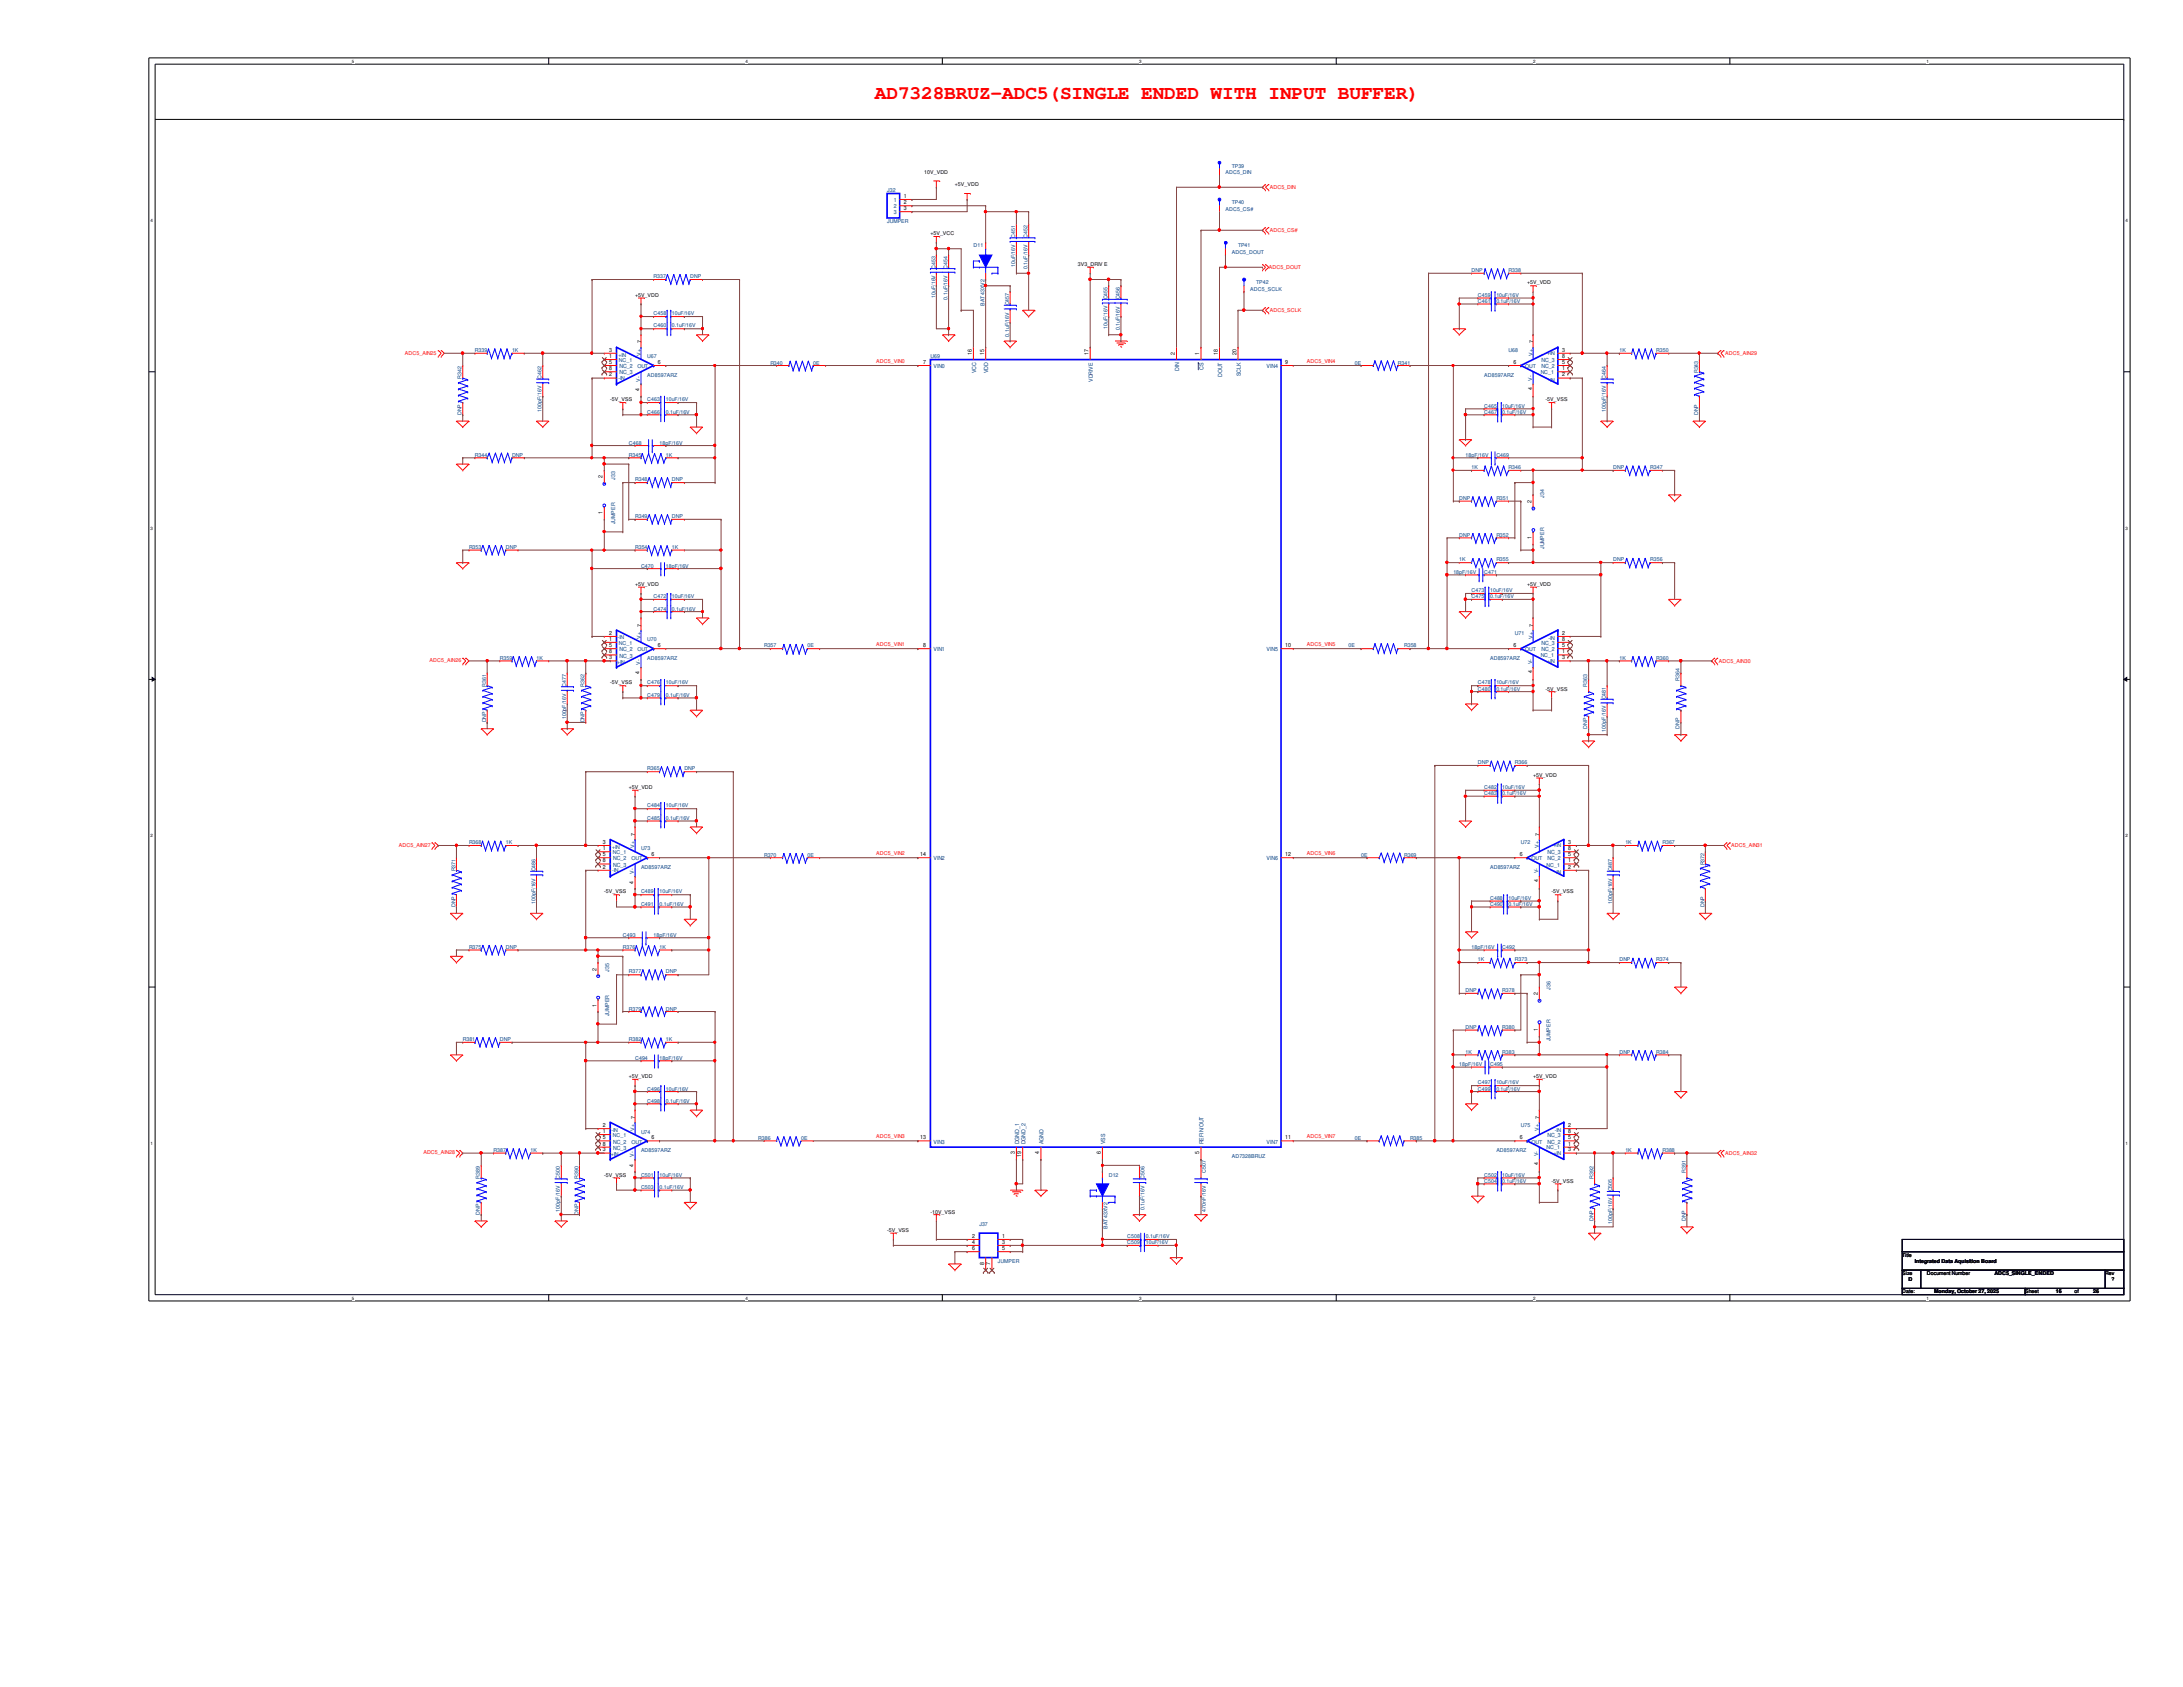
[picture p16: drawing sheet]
<svg xmlns="http://www.w3.org/2000/svg" width="279mm" height="216mm" viewBox="0 0 279 216" stroke-linecap="round" stroke-linejoin="round" font-family="sans-serif">
<defs><g id="words">
<text font-size="2.5" fill="#f00" x="112" y="12.7">AD7328BRUZ-ADC5(SINGLE ENDED WITH INPUT BUFFER)</text>
<g font-size=".7">
<text x="118.3" y="22.2">10V_VDD</text>
<text x="122.2" y="23.8">+5V_VDD</text>
<text x="115.7" y="25.3">1</text>
<text x="115.7" y="26.1">2</text>
<text x="115.7" y="26.9">3</text>
<text x="119.1" y="30.1">+5V_VCC</text>
<text x="138" y="34">3V3_DRIV E</text>
<text x="81.3" y="38">+5V_VDD</text>
<text x="195.5" y="36.4">+5V_VDD</text>
<text x="78" y="45.8">1</text>
<text x="78" y="45">3</text>
<text x="78" y="47.4">8</text>
<text x="78" y="46.6">5</text>
<text x="82.1" y="43.9" transform="rotate(-90 82.1 43.9)">7</text>
<text x="84.2" y="46.6">6</text>
<text x="118.2" y="46.6">7</text>
<text x="124.4" y="45.5" transform="rotate(-90 124.4 45.5)">16</text>
<text x="125.9" y="45.5" transform="rotate(-90 125.9 45.5)">15</text>
<text x="139.3" y="45.5" transform="rotate(-90 139.3 45.5)">17</text>
<text x="150.4" y="45.5" transform="rotate(-90 150.4 45.5)">2</text>
<text x="153.5" y="45.5" transform="rotate(-90 153.5 45.5)">1</text>
<text x="155.9" y="45.5" transform="rotate(-90 155.9 45.5)">18</text>
<text x="158.2" y="45.5" transform="rotate(-90 158.2 45.5)">20</text>
<text x="164.5" y="46.6">9</text>
<text x="193.7" y="46.6">6</text>
<text x="196.3" y="43.9" transform="rotate(-90 196.3 43.9)">7</text>
<text x="199.9" y="47.4">1</text>
<text x="199.9" y="45">3</text>
<text x="199.9" y="45.8">8</text>
<text x="199.9" y="46.6">5</text>
<text x="78" y="48.2">2</text>
<text x="78.1" y="51.3">-5V_VSS</text>
<text x="81.8" y="50.1" transform="rotate(-90 81.8 50.1)">4</text>
<text x="196.1" y="49.9" transform="rotate(-90 196.1 49.9)">4</text>
<text x="197.8" y="51.3">-5V_VSS</text>
<text x="199.9" y="48.2">2</text>
<text x="77.1" y="65.8" transform="rotate(-90 77.1 65.8)">1</text>
<text x="77.1" y="61.2" transform="rotate(-90 77.1 61.2)">2</text>
<text x="196" y="64.3" transform="rotate(-90 196 64.3)">2</text>
<text x="196" y="69" transform="rotate(-90 196 69)">1</text>
<text x="81.3" y="75">+5V_VDD</text>
<text x="195.5" y="75">+5V_VDD</text>
<text x="78" y="82">1</text>
<text x="78" y="81.2">2</text>
<text x="78" y="83.6">8</text>
<text x="78" y="82.8">5</text>
<text x="82.1" y="80.2" transform="rotate(-90 82.1 80.2)">7</text>
<text x="84.2" y="82.8">6</text>
<text x="118.2" y="82.8">8</text>
<text x="164.5" y="82.8">10</text>
<text x="193.7" y="82.8">6</text>
<text x="196.3" y="80.2" transform="rotate(-90 196.3 80.2)">7</text>
<text x="199.9" y="83.6">1</text>
<text x="199.9" y="81.2">2</text>
<text x="199.9" y="82">8</text>
<text x="199.9" y="82.8">5</text>
<text x="78" y="84.4">3</text>
<text x="78.1" y="87.6">-5V_VSS</text>
<text x="81.8" y="86.3" transform="rotate(-90 81.8 86.3)">4</text>
<text x="196.1" y="86.1" transform="rotate(-90 196.1 86.1)">4</text>
<text x="197.8" y="88.4">-5V_VSS</text>
<text x="199.9" y="84.4">3</text>
<text x="80.5" y="101">+5V_VDD</text>
<text x="196.2" y="99.4">+5V_VDD</text>
<text x="77.2" y="108">3</text>
<text x="81.3" y="106.9" transform="rotate(-90 81.3 106.9)">7</text>
<text x="197" y="106.9" transform="rotate(-90 197 106.9)">7</text>
<text x="200.7" y="108">3</text>
<text x="77.2" y="108.8">1</text>
<text x="77.2" y="111.2">2</text>
<text x="77.2" y="110.4">8</text>
<text x="77.2" y="109.6">5</text>
<text x="81.1" y="113.1" transform="rotate(-90 81.1 113.1)">4</text>
<text x="83.4" y="109.6">6</text>
<text x="117.8" y="109.6">14</text>
<text x="164.5" y="109.6">12</text>
<text x="194.5" y="109.6">6</text>
<text x="196.8" y="112.9" transform="rotate(-90 196.8 112.9)">4</text>
<text x="200.7" y="110.4">1</text>
<text x="200.7" y="111.2">2</text>
<text x="200.7" y="108.8">8</text>
<text x="200.7" y="109.6">5</text>
<text x="77.3" y="114.3">-5V_VSS</text>
<text x="198.6" y="114.3">-5V_VSS</text>
<text x="76.3" y="124.2" transform="rotate(-90 76.3 124.2)">2</text>
<text x="76.3" y="128.8" transform="rotate(-90 76.3 128.8)">1</text>
<text x="196.8" y="132" transform="rotate(-90 196.8 132)">1</text>
<text x="196.8" y="127.3" transform="rotate(-90 196.8 127.3)">2</text>
<text x="80.5" y="138">+5V_VDD</text>
<text x="196.2" y="138">+5V_VDD</text>
<text x="81.3" y="143.2" transform="rotate(-90 81.3 143.2)">7</text>
<text x="197" y="143.2" transform="rotate(-90 197 143.2)">7</text>
<text x="77.2" y="145">1</text>
<text x="77.2" y="144.2">2</text>
<text x="77.2" y="147.4">3</text>
<text x="77.2" y="146.6">8</text>
<text x="77.2" y="145.8">5</text>
<text x="81.1" y="149.3" transform="rotate(-90 81.1 149.3)">4</text>
<text x="83.4" y="145.8">6</text>
<text x="117.8" y="145.8">13</text>
<text x="129.9" y="147.7" transform="rotate(-90 129.9 147.7)">3</text>
<text x="130.7" y="148.1" transform="rotate(-90 130.7 148.1)">19</text>
<text x="133" y="147.7" transform="rotate(-90 133 147.7)">4</text>
<text x="140.9" y="147.7" transform="rotate(-90 140.9 147.7)">6</text>
<text x="153.5" y="147.7" transform="rotate(-90 153.5 147.7)">5</text>
<text x="164.5" y="145.8">11</text>
<text x="194.5" y="145.8">6</text>
<text x="196.8" y="149.1" transform="rotate(-90 196.8 149.1)">4</text>
<text x="200.7" y="146.6">1</text>
<text x="200.7" y="144.2">2</text>
<text x="200.7" y="147.4">3</text>
<text x="200.7" y="145">8</text>
<text x="200.7" y="145.8">5</text>
<text x="77.3" y="150.6">-5V_VSS</text>
<text x="119.1" y="155.3">-10V_VSS</text>
<text x="198.6" y="151.4">-5V_VSS</text>
<text x="113.5" y="157.6">-5V_VSS</text>
<text x="124.4" y="158.4">2</text>
<text x="124.4" y="159.2">4</text>
<text x="124.4" y="160">6</text>
<text x="125.9" y="161.9" transform="rotate(-90 125.9 161.9)">8</text>
<text x="126.7" y="161.9" transform="rotate(-90 126.7 161.9)">7</text>
<text x="128.3" y="158.4">1</text>
<text x="128.3" y="159.2">3</text>
<text x="128.3" y="160">5</text>
<text x="243.5" y="160.8">Title</text>
<text x="245.1" y="161.6">Integrated Data Aquisition Board</text>
<text x="243.5" y="163.2">Size</text>
<text x="243.5" y="165.5">Date:</text>
<text x="244.3" y="164">D</text>
<text x="246.6" y="163.2">Document Number</text>
<text x="247.6" y="165.5">Monday, October 27, 2025</text>
<text x="255.3" y="163.2">ADC5_SINGLE_ENDED</text>
<text x="259.2" y="165.5">Sheet</text>
<text x="263.1" y="165.5">16</text>
<text x="265.5" y="165.5">of</text>
<text x="267.9" y="165.5">26</text>
<text x="269.5" y="163.2">Rev</text>
<text x="270.3" y="164">?</text>
</g>
<g font-size=".7" fill="#004080">
<text x="156.8" y="22.2">ADC5_DIN</text>
<text x="157.6" y="21.5">TP39</text>
<text x="113.5" y="24.6">J32</text>
<text x="113.5" y="28.5">JUMPER</text>
<text x="114.4" y="25.9">1</text>
<text x="114.4" y="26.7">2</text>
<text x="114.4" y="27.4">3</text>
<text x="156.8" y="27">ADC5_CS#</text>
<text x="157.6" y="26.2">TP40</text>
<text x="83.7" y="35.6">R337</text>
<text x="88.3" y="35.6">DNP</text>
<text x="119.7" y="34.4" transform="rotate(-90 119.7 34.4)">C453</text>
<text x="121.3" y="34.4" transform="rotate(-90 121.3 34.4)">C454</text>
<text x="124.6" y="31.7">D11</text>
<text x="129.9" y="34.2" transform="rotate(-90 129.9 34.2)">10uF/16V</text>
<text x="129.9" y="30.4" transform="rotate(-90 129.9 30.4)">C451</text>
<text x="131.5" y="34.4" transform="rotate(-90 131.5 34.4)">0.1uF/16V</text>
<text x="131.5" y="30.4" transform="rotate(-90 131.5 30.4)">C452</text>
<text x="157.6" y="32.5">ADC5_DOUT</text>
<text x="158.5" y="31.7">TP41</text>
<text x="188.3" y="34.8">DNP</text>
<text x="193.1" y="34.8">R338</text>
<text x="83.7" y="40.3">C458</text>
<text x="83.7" y="41.9">C460</text>
<text x="86" y="40.3">10uF/16V</text>
<text x="86" y="41.9">0.1uF/16V</text>
<text x="119.7" y="38.1" transform="rotate(-90 119.7 38.1)">10uF/16V</text>
<text x="121.3" y="38.4" transform="rotate(-90 121.3 38.4)">0.1uF/16V</text>
<text x="126" y="39.2" transform="rotate(-90 126 39.2)">BAT43XV2</text>
<text x="129.2" y="39.1" transform="rotate(-90 129.2 39.1)">C457</text>
<text x="141.7" y="38.3" transform="rotate(-90 141.7 38.3)">C455</text>
<text x="143.3" y="38.3" transform="rotate(-90 143.3 38.3)">C456</text>
<text x="160" y="37.2">ADC5_SCLK</text>
<text x="160.8" y="36.4">TP42</text>
<text x="189.1" y="38.8">C461</text>
<text x="189.1" y="38">C459</text>
<text x="191.5" y="38.8">0.1uF/16V</text>
<text x="191.5" y="38">10uF/16V</text>
<text x="60.8" y="45.1">R339</text>
<text x="65.5" y="45.1">1K</text>
<text x="79.2" y="45.7">+IN</text>
<text x="79.2" y="46.3">NC_1</text>
<text x="79.3" y="47.9">NC_3</text>
<text x="79.3" y="47.1">NC_2</text>
<text x="81.6" y="47.1">OUT</text>
<text x="82" y="45.6" transform="rotate(-90 82 45.6)">V+</text>
<text x="82.8" y="45.8">U67</text>
<text x="98.6" y="46.7">R340</text>
<text x="104.1" y="46.7">0E</text>
<text x="119.1" y="45.8">U69</text>
<text x="119.5" y="47.1">VIN0</text>
<text x="124.9" y="47.8" transform="rotate(-90 124.9 47.8)">VCC</text>
<text x="126.5" y="47.8" transform="rotate(-90 126.5 47.8)">VDD</text>
<text x="129.2" y="43.1" transform="rotate(-90 129.2 43.1)">0.1uF/16V</text>
<text x="141.7" y="42.1" transform="rotate(-90 141.7 42.1)">10uF/16V</text>
<text x="143.3" y="42.3" transform="rotate(-90 143.3 42.3)">0.1uF/16V</text>
<text x="150.9" y="47.5" transform="rotate(-90 150.9 47.5)">DIN</text>
<text x="154.1" y="47.3" transform="rotate(-90 154.1 47.3)">CS</text>
<text x="162.1" y="47.1">VIN4</text>
<text x="173.4" y="46.7">0E</text>
<text x="178.9" y="46.7">R341</text>
<text x="193.1" y="45.1">U68</text>
<text x="195.2" y="47.1">OUT</text>
<text x="196.2" y="45.6" transform="rotate(-90 196.2 45.6)">V+</text>
<text x="197.2" y="47.9">NC_1</text>
<text x="197.3" y="46.4">NC_3</text>
<text x="197.3" y="47.1">NC_2</text>
<text x="198" y="45.5">+IN</text>
<text x="207.3" y="45.1">1K</text>
<text x="212" y="45.1">R350</text>
<text x="217.3" y="47.8" transform="rotate(-90 217.3 47.8)">R343</text>
<text x="59.1" y="53.1" transform="rotate(-90 59.1 53.1)">DNP</text>
<text x="59.1" y="48.5" transform="rotate(-90 59.1 48.5)">R342</text>
<text x="69.3" y="52.7" transform="rotate(-90 69.3 52.7)">100pF/16V</text>
<text x="69.3" y="48.5" transform="rotate(-90 69.3 48.5)">C462</text>
<text x="79.2" y="48.6">-IN</text>
<text x="81.9" y="48.9" transform="rotate(-90 81.9 48.9)">V-</text>
<text x="82.8" y="53">C466</text>
<text x="82.8" y="51.3">C463</text>
<text x="82.8" y="48.2">AD8597ARZ</text>
<text x="85.2" y="53">0.1uF/16V</text>
<text x="85.2" y="51.3">10uF/16V</text>
<text x="139.9" y="48.9" transform="rotate(-90 139.9 48.9)">VDRIVE</text>
<text x="156.4" y="48.3" transform="rotate(-90 156.4 48.3)">DOUT</text>
<text x="158.8" y="48.2" transform="rotate(-90 158.8 48.2)">SCLK</text>
<text x="189.9" y="48.2">AD8597ARZ</text>
<text x="189.9" y="53">C467</text>
<text x="189.9" y="52.2">C465</text>
<text x="192.3" y="53">0.1uF/16V</text>
<text x="192.3" y="52.2">10uF/16V</text>
<text x="196.1" y="48.8" transform="rotate(-90 196.1 48.8)">V-</text>
<text x="198.2" y="48.9">-IN</text>
<text x="205.5" y="52.7" transform="rotate(-90 205.5 52.7)">100pF/16V</text>
<text x="205.5" y="48.5" transform="rotate(-90 205.5 48.5)">C464</text>
<text x="217.3" y="53.1" transform="rotate(-90 217.3 53.1)">DNP</text>
<text x="60.8" y="58.5">R344</text>
<text x="65.5" y="58.5">DNP</text>
<text x="80.5" y="56.9">C468</text>
<text x="80.5" y="58.5">R345</text>
<text x="84.4" y="56.9">18pF/16V</text>
<text x="85.2" y="58.5">1K</text>
<text x="187.6" y="58.5">18pF/16V</text>
<text x="191.5" y="58.5">C469</text>
<text x="78.7" y="61.4" transform="rotate(-90 78.7 61.4)">J33</text>
<text x="81.3" y="61.6">R348</text>
<text x="86" y="61.6">DNP</text>
<text x="186.8" y="64">DNP</text>
<text x="188.3" y="60">1K</text>
<text x="191.5" y="64">R351</text>
<text x="193.1" y="60">R346</text>
<text x="197.7" y="63.7" transform="rotate(-90 197.7 63.7)">J34</text>
<text x="206.5" y="60">DNP</text>
<text x="211.2" y="60">R347</text>
<text x="60" y="70.3">R353</text>
<text x="64.7" y="70.3">DNP</text>
<text x="78.7" y="67.1" transform="rotate(-90 78.7 67.1)">JUMPER</text>
<text x="81.3" y="70.3">R354</text>
<text x="81.3" y="66.3">R349</text>
<text x="86" y="70.3">1K</text>
<text x="86" y="66.3">DNP</text>
<text x="186.8" y="71.8">1K</text>
<text x="186.8" y="68.7">DNP</text>
<text x="191.5" y="71.8">R355</text>
<text x="191.5" y="68.7">R352</text>
<text x="197.7" y="70.3" transform="rotate(-90 197.7 70.3)">JUMPER</text>
<text x="206.5" y="71.8">DNP</text>
<text x="211.2" y="71.8">R356</text>
<text x="82" y="72.6">C470</text>
<text x="83.7" y="76.6">C472</text>
<text x="85.2" y="72.6">18pF/16V</text>
<text x="86" y="76.6">10uF/16V</text>
<text x="186" y="73.4">18pF/16V</text>
<text x="188.3" y="76.6">C475</text>
<text x="188.3" y="75.8">C473</text>
<text x="189.9" y="73.4">C471</text>
<text x="190.7" y="76.6">0.1uF/16V</text>
<text x="190.7" y="75.8">10uF/16V</text>
<text x="79.1" y="81.8">-IN</text>
<text x="79.2" y="82.5">NC_1</text>
<text x="79.3" y="83.4">NC_2</text>
<text x="81.6" y="83.4">OUT</text>
<text x="82" y="81.7" transform="rotate(-90 82 81.7)">V+</text>
<text x="82.8" y="82.1">U70</text>
<text x="83.7" y="78.1">C474</text>
<text x="86" y="78.1">0.1uF/16V</text>
<text x="97.8" y="82.8">R357</text>
<text x="103.3" y="82.8">0E</text>
<text x="119.5" y="83.4">VIN1</text>
<text x="162.1" y="83.4">VIN5</text>
<text x="172.6" y="82.8">0E</text>
<text x="179.7" y="82.8">R358</text>
<text x="193.9" y="81.3">U71</text>
<text x="195.2" y="83.4">OUT</text>
<text x="196.2" y="81.7" transform="rotate(-90 196.2 81.7)">V+</text>
<text x="197.3" y="82.5">NC_3</text>
<text x="197.3" y="83.4">NC_2</text>
<text x="198.2" y="81.9">-IN</text>
<text x="62.2" y="87.9" transform="rotate(-90 62.2 87.9)">R361</text>
<text x="64" y="84.5">R359</text>
<text x="68.7" y="84.5">1K</text>
<text x="72.5" y="87.9" transform="rotate(-90 72.5 87.9)">C477</text>
<text x="74.8" y="87.9" transform="rotate(-90 74.8 87.9)">R362</text>
<text x="79" y="84.9">+IN</text>
<text x="79.3" y="84.2">NC_3</text>
<text x="81.9" y="85" transform="rotate(-90 81.9 85)">V-</text>
<text x="82.8" y="89.2">C479</text>
<text x="82.8" y="87.6">C476</text>
<text x="82.8" y="84.5">AD8597ARZ</text>
<text x="85.2" y="89.2">0.1uF/16V</text>
<text x="85.2" y="87.6">10uF/16V</text>
<text x="189.1" y="87.6">C478</text>
<text x="189.1" y="88.4">C480</text>
<text x="190.7" y="84.5">AD8597ARZ</text>
<text x="191.5" y="87.6">10uF/16V</text>
<text x="191.5" y="88.4">0.1uF/16V</text>
<text x="196.1" y="85" transform="rotate(-90 196.1 85)">V-</text>
<text x="197.2" y="84.1">NC_1</text>
<text x="198" y="84.8">+IN</text>
<text x="203.2" y="87.9" transform="rotate(-90 203.2 87.9)">R363</text>
<text x="205.5" y="89.5" transform="rotate(-90 205.5 89.5)">C481</text>
<text x="207.3" y="84.5">1K</text>
<text x="212" y="84.5">R360</text>
<text x="215" y="87.1" transform="rotate(-90 215 87.1)">R364</text>
<text x="62.2" y="92.5" transform="rotate(-90 62.2 92.5)">DNP</text>
<text x="72.5" y="92.1" transform="rotate(-90 72.5 92.1)">100pF/16V</text>
<text x="74.8" y="92.5" transform="rotate(-90 74.8 92.5)">DNP</text>
<text x="203.2" y="93.3" transform="rotate(-90 203.2 93.3)">DNP</text>
<text x="205.5" y="93.6" transform="rotate(-90 205.5 93.6)">100pF/16V</text>
<text x="215" y="93.3" transform="rotate(-90 215 93.3)">DNP</text>
<text x="82.8" y="98.6">R365</text>
<text x="87.6" y="98.6">DNP</text>
<text x="189.1" y="97.8">DNP</text>
<text x="189.9" y="101.8">C483</text>
<text x="189.9" y="101">C482</text>
<text x="192.3" y="101.8">0.1uF/16V</text>
<text x="192.3" y="101">10uF/16V</text>
<text x="193.9" y="97.8">R366</text>
<text x="82.8" y="104.9">C485</text>
<text x="82.8" y="103.3">C484</text>
<text x="85.2" y="104.9">0.1uF/16V</text>
<text x="85.2" y="103.3">10uF/16V</text>
<text x="58.3" y="111.5" transform="rotate(-90 58.3 111.5)">R371</text>
<text x="60" y="108.1">R368</text>
<text x="64.7" y="108.1">1K</text>
<text x="68.5" y="111.5" transform="rotate(-90 68.5 111.5)">C486</text>
<text x="78.4" y="111.6">-IN</text>
<text x="78.4" y="108.7">+IN</text>
<text x="78.4" y="109.3">NC_1</text>
<text x="78.5" y="110.9">NC_3</text>
<text x="78.5" y="110.1">NC_2</text>
<text x="80.8" y="110.1">OUT</text>
<text x="81.1" y="111.8" transform="rotate(-90 81.1 111.8)">V-</text>
<text x="81.2" y="108.5" transform="rotate(-90 81.2 108.5)">V+</text>
<text x="82" y="108.8">U73</text>
<text x="82" y="111.2">AD8597ARZ</text>
<text x="97.8" y="109.6">R370</text>
<text x="103.3" y="109.6">0E</text>
<text x="119.5" y="110.1">VIN2</text>
<text x="162.1" y="110.1">VIN6</text>
<text x="174.2" y="109.6">0E</text>
<text x="179.7" y="109.6">R369</text>
<text x="190.7" y="111.2">AD8597ARZ</text>
<text x="194.6" y="108.1">U72</text>
<text x="196" y="110.1">OUT</text>
<text x="196.8" y="111.8" transform="rotate(-90 196.8 111.8)">V-</text>
<text x="196.9" y="108.5" transform="rotate(-90 196.9 108.5)">V+</text>
<text x="198" y="110.9">NC_1</text>
<text x="198.1" y="109.3">NC_3</text>
<text x="198.1" y="110.1">NC_2</text>
<text x="198.8" y="108.5">+IN</text>
<text x="199" y="111.8">-IN</text>
<text x="206.3" y="111.5" transform="rotate(-90 206.3 111.5)">C487</text>
<text x="208" y="108.1">1K</text>
<text x="212.8" y="108.1">R367</text>
<text x="218.1" y="110.7" transform="rotate(-90 218.1 110.7)">R372</text>
<text x="58.3" y="116.1" transform="rotate(-90 58.3 116.1)">DNP</text>
<text x="68.5" y="115.7" transform="rotate(-90 68.5 115.7)">100pF/16V</text>
<text x="79.7" y="119.9">C493</text>
<text x="82" y="116">C491</text>
<text x="82" y="114.3">C489</text>
<text x="83.7" y="119.9">18pF/16V</text>
<text x="84.4" y="116">0.1uF/16V</text>
<text x="84.4" y="114.3">10uF/16V</text>
<text x="190.7" y="115.1">C488</text>
<text x="190.7" y="116">C490</text>
<text x="193.1" y="115.1">10uF/16V</text>
<text x="193.1" y="116">0.1uF/16V</text>
<text x="206.3" y="115.7" transform="rotate(-90 206.3 115.7)">100pF/16V</text>
<text x="218.1" y="116.1" transform="rotate(-90 218.1 116.1)">DNP</text>
<text x="60" y="121.5">R375</text>
<text x="64.7" y="121.5">DNP</text>
<text x="78" y="124.4" transform="rotate(-90 78 124.4)">J35</text>
<text x="79.7" y="121.5">R376</text>
<text x="80.5" y="124.6">R377</text>
<text x="84.4" y="121.5">1K</text>
<text x="85.2" y="124.6">DNP</text>
<text x="188.3" y="121.5">18pF/16V</text>
<text x="189.1" y="123">1K</text>
<text x="192.3" y="121.5">C492</text>
<text x="193.9" y="123">R373</text>
<text x="207.3" y="123">DNP</text>
<text x="212" y="123">R374</text>
<text x="78" y="130.1" transform="rotate(-90 78 130.1)">JUMPER</text>
<text x="80.5" y="129.3">R379</text>
<text x="85.2" y="129.3">DNP</text>
<text x="187.6" y="131.7">DNP</text>
<text x="187.6" y="127">DNP</text>
<text x="192.3" y="131.7">R380</text>
<text x="192.3" y="127">R378</text>
<text x="198.5" y="126.7" transform="rotate(-90 198.5 126.7)">J36</text>
<text x="59.2" y="133.3">R381</text>
<text x="64" y="133.3">DNP</text>
<text x="80.5" y="133.3">R382</text>
<text x="81.3" y="135.6">C494</text>
<text x="84.4" y="135.6">18pF/16V</text>
<text x="85.2" y="133.3">1K</text>
<text x="186.8" y="136.4">18pF/16V</text>
<text x="187.6" y="134.8">1K</text>
<text x="190.7" y="136.4">C495</text>
<text x="192.3" y="134.8">R383</text>
<text x="198.5" y="133.3" transform="rotate(-90 198.5 133.3)">JUMPER</text>
<text x="207.3" y="134.8">DNP</text>
<text x="212" y="134.8">R384</text>
<text x="82.8" y="141.1">C498</text>
<text x="82.8" y="139.6">C496</text>
<text x="85.2" y="141.1">0.1uF/16V</text>
<text x="85.2" y="139.6">10uF/16V</text>
<text x="189.1" y="138.8">C497</text>
<text x="189.1" y="139.6">C499</text>
<text x="191.5" y="138.8">10uF/16V</text>
<text x="191.5" y="139.6">0.1uF/16V</text>
<text x="63.2" y="147.4">R387</text>
<text x="67.9" y="147.4">1K</text>
<text x="78.2" y="147.9">+IN</text>
<text x="78.3" y="144.8">-IN</text>
<text x="78.4" y="145.5">NC_1</text>
<text x="78.5" y="147.2">NC_3</text>
<text x="78.5" y="146.3">NC_2</text>
<text x="80.8" y="146.3">OUT</text>
<text x="81.1" y="148" transform="rotate(-90 81.1 148)">V-</text>
<text x="81.2" y="144.7" transform="rotate(-90 81.2 144.7)">V+</text>
<text x="82" y="145.1">U74</text>
<text x="82" y="147.4">AD8597ARZ</text>
<text x="97" y="145.8">R386</text>
<text x="102.5" y="145.8">0E</text>
<text x="119.5" y="146.3">VIN3</text>
<text x="130.4" y="146.4" transform="rotate(-90 130.4 146.4)">DGND_1</text>
<text x="131.2" y="146.4" transform="rotate(-90 131.2 146.4)">DGND_2</text>
<text x="133.6" y="146.4" transform="rotate(-90 133.6 146.4)">AGND</text>
<text x="141.4" y="146.4" transform="rotate(-90 141.4 146.4)">VSS</text>
<text x="154.1" y="146.4" transform="rotate(-90 154.1 146.4)">REFIN/OUT</text>
<text x="157.6" y="148.2">AD7328BRUZ</text>
<text x="162.1" y="146.3">VIN7</text>
<text x="173.4" y="145.8">0E</text>
<text x="180.5" y="145.8">R385</text>
<text x="191.5" y="147.4">AD8597ARZ</text>
<text x="194.6" y="144.3">U75</text>
<text x="196" y="146.3">OUT</text>
<text x="196.8" y="148" transform="rotate(-90 196.8 148)">V-</text>
<text x="196.9" y="144.7" transform="rotate(-90 196.9 144.7)">V+</text>
<text x="198" y="147.1">NC_1</text>
<text x="198.1" y="145.5">NC_3</text>
<text x="198.1" y="146.3">NC_2</text>
<text x="198.8" y="147.8">+IN</text>
<text x="199" y="144.9">-IN</text>
<text x="208" y="147.4">1K</text>
<text x="212.8" y="147.4">R388</text>
<text x="61.4" y="155.4" transform="rotate(-90 61.4 155.4)">DNP</text>
<text x="61.4" y="150.9" transform="rotate(-90 61.4 150.9)">R389</text>
<text x="71.7" y="155.1" transform="rotate(-90 71.7 155.1)">100pF/16V</text>
<text x="71.7" y="150.9" transform="rotate(-90 71.7 150.9)">C500</text>
<text x="74" y="155.4" transform="rotate(-90 74 155.4)">DNP</text>
<text x="74" y="150.9" transform="rotate(-90 74 150.9)">R390</text>
<text x="82" y="150.6">C501</text>
<text x="82" y="152.1">C503</text>
<text x="84.4" y="150.6">10uF/16V</text>
<text x="84.4" y="152.1">0.1uF/16V</text>
<text x="141.9" y="150.6">D12</text>
<text x="146.5" y="154.9" transform="rotate(-90 146.5 154.9)">0.1uF/16V</text>
<text x="146.5" y="150.9" transform="rotate(-90 146.5 150.9)">C506</text>
<text x="154.3" y="155.1" transform="rotate(-90 154.3 155.1)">470nF/16V</text>
<text x="154.3" y="150.1" transform="rotate(-90 154.3 150.1)">C507</text>
<text x="189.9" y="151.4">C504</text>
<text x="189.9" y="150.6">C502</text>
<text x="192.3" y="151.4">0.1uF/16V</text>
<text x="192.3" y="150.6">10uF/16V</text>
<text x="204" y="150.9" transform="rotate(-90 204 150.9)">R392</text>
<text x="206.3" y="152.5" transform="rotate(-90 206.3 152.5)">C505</text>
<text x="215.8" y="150.1" transform="rotate(-90 215.8 150.1)">R391</text>
<text x="125.3" y="156.9">J37</text>
<text x="127.7" y="161.6">JUMPER</text>
<text x="141.7" y="157.3" transform="rotate(-90 141.7 157.3)">BAT43XV2</text>
<text x="144.3" y="159.3">C509</text>
<text x="144.3" y="158.5">C508</text>
<text x="146.6" y="159.3">10uF/16V</text>
<text x="146.6" y="158.5">0.1uF/16V</text>
<text x="204" y="156.3" transform="rotate(-90 204 156.3)">DNP</text>
<text x="206.3" y="156.6" transform="rotate(-90 206.3 156.6)">100pF/16V</text>
<text x="215.8" y="156.3" transform="rotate(-90 215.8 156.3)">DNP</text>
</g>
<g font-size=".7" fill="#f00">
<text x="162.5" y="24.2">ADC5_DIN</text>
<text x="162.5" y="29.7">ADC5_CS#</text>
<text x="162.4" y="34.4">ADC5_DOUT</text>
<text x="162.5" y="40">ADC5_SCLK</text>
<text x="51.8" y="45.4">ADC5_AIN25</text>
<text x="112.1" y="46.4">ADC5_VIN0</text>
<text x="167.3" y="46.4">ADC5_VIN4</text>
<text x="220.8" y="45.5">ADC5_AIN29</text>
<text x="112.1" y="82.6">ADC5_VIN1</text>
<text x="167.3" y="82.6">ADC5_VIN5</text>
<text x="55" y="84.8">ADC5_AIN26</text>
<text x="220" y="84.8">ADC5_AIN30</text>
<text x="51.1" y="108.4">ADC5_AIN27</text>
<text x="112.1" y="109.4">ADC5_VIN2</text>
<text x="167.3" y="109.4">ADC5_VIN6</text>
<text x="221.6" y="108.5">ADC5_AIN31</text>
<text x="54.2" y="147.7">ADC5_AIN28</text>
<text x="112.1" y="145.6">ADC5_VIN3</text>
<text x="167.3" y="145.6">ADC5_VIN7</text>
<text x="220.8" y="147.8">ADC5_AIN32</text>
</g>
<g font-size=".6">
<text x="45" y="8">5</text>
<text x="95.4" y="8">4</text>
<text x="145.8" y="8">3</text>
<text x="196.2" y="8">2</text>
<text x="246.6" y="8">1</text>
<text x="19.3" y="28.4">4</text>
<text x="272" y="28.4">4</text>
<text x="19.3" y="67.8">3</text>
<text x="272" y="67.8">3</text>
<text x="19.3" y="107.1">2</text>
<text x="272" y="107.1">2</text>
<text x="19.3" y="146.5">1</text>
<text x="272" y="146.5">1</text>
<text x="45" y="166.3">5</text>
<text x="95.4" y="166.3">4</text>
<text x="145.8" y="166.3">3</text>
<text x="196.2" y="166.3">2</text>
<text x="246.6" y="166.3">1</text>
</g>
</g></defs>
<path d="M19.1 7.4h253.5v159.1h-253.5zM19.9 8.2h251.9v157.5h-251.9z" fill="none" stroke="#000" stroke-width=".13"/>
<g fill="#fff">
<path d="M45 7.5h.3v.7h-.3z"/>
<path d="M45 165.8h.3v.7h-.3z"/>
</g>
<path d="M70.2 7.4v.8M70.2 165.7v.8" fill="none" stroke="#000" stroke-width=".13"/>
<g fill="#fff">
<path d="M95.4 7.5h.3v.7h-.3z"/>
<path d="M95.4 165.8h.3v.7h-.3z"/>
</g>
<path d="M120.6 7.4v.8M120.6 165.7v.8" fill="none" stroke="#000" stroke-width=".13"/>
<g fill="#fff">
<path d="M145.8 7.5h.3v.7h-.3z"/>
<path d="M145.8 165.8h.3v.7h-.3z"/>
</g>
<path d="M171 7.4v.8M171 165.7v.8" fill="none" stroke="#000" stroke-width=".13"/>
<g fill="#fff">
<path d="M196.2 7.5h.3v.7h-.3z"/>
<path d="M196.2 165.8h.3v.7h-.3z"/>
</g>
<path d="M221.4 7.4v.8M221.4 165.7v.8" fill="none" stroke="#000" stroke-width=".13"/>
<g fill="#fff">
<path d="M246.6 7.5h.3v.7h-.3z"/>
<path d="M246.6 165.8h.3v.7h-.3z"/>
<path d="M19.3 27.9h.3v.6h-.3z"/>
<path d="M272 27.9h.3v.6h-.3z"/>
<path d="M19.3 67.3h.3v.6h-.3z"/>
<path d="M272 67.3h.3v.6h-.3z"/>
</g>
<path d="M19.1 47.6h.8M271.8 47.6h.8" fill="none" stroke="#000" stroke-width=".13"/>
<g fill="#fff">
<path d="M19.3 106.6h.3v.7h-.3z"/>
<path d="M272 106.6h.3v.7h-.3z"/>
</g>
<path d="M19.1 87h.8M19.5 86.7l.4 .3-.4 .2zM271.8 87l.4-.3v.5zM271.8 87h.8" fill="none" stroke="#000" stroke-width=".13"/>
<path d="M19.5 86.7l.4 .3-.4 .2zM271.8 87l.4-.3v.5z" fill="#000"/>
<g fill="#fff">
<path d="M19.3 146h.3v.6h-.3z"/>
<path d="M272 146h.3v.6h-.3z"/>
</g>
<path d="M19.9 15.3h251.9M271.8 15.3h.1M19.1 126.3h.8M271.8 126.3h.8M243.5 158.6h28.3v1.6h-28.3zM243.5 160.2h28.3v2.4h-28.3zM243.5 162.6h2.3v2.3h-2.3zM243.5 164.9h15.7v.8h-15.7zM245.8 162.6h23.7v2.3h-23.7zM259.2 164.9h12.6v.8h-12.6zM269.5 162.6h2.3v2.3h-2.3z" fill="none" stroke="#000" stroke-width=".13"/>
<g fill="none" stroke="#f00" stroke-width=".13">
<path d="M81.7 38.1h.8M82 38.9h.1M82 38.1v.8M82.5 38.1h.1M83.7 35.8h.1M83.7 35.8h1.5M88.3 35.8h1.6M89.9 35.8h.1M119.5 23.2h.8M119.5 30.3h.8M119.8 24h.1M119.8 31h.1"/>
<path d="M119.8 23.2v.8M119.8 30.3v.7M120.3 23.2h.1M120.3 30.3h.1M123.4 24.8h.8M123.8 25.5h.1M123.8 24.8v.7M124.2 24.8h.1M130.1 28.7h.1M130.1 32.6h.1M130.1 28.7v1.6M130.1 31v1.6"/>
<path d="M130.9 39.7h.1M130.9 39.7h1.6M130.9 39.7l.8 .8M132.5 39.7h.1M132.5 39.7l-.8 .8M139.1 34.2h.9M139.5 35h.1M139.5 34.2v.8M140 34.2h.1M143.5 36.6h.1M143.5 36.6v1.5M143.5 38.9v1.6"/>
<path d="M161.6 34.6h.1M161.6 33.8h.1M161.6 33.8l.4 .4-.4 .4M162 23.6h.1M162 24.3h.1M162 29.1h.1M162 29.9h.1M162 34.6h.1M162 33.8h.1M162 39.3h.1M162 23.6l-.4 .4 .4 .3M162 29.1l-.4 .4 .4 .4"/>
<path d="M162 33.8l.4 .4-.4 .4M162 39.3l-.4 .4 .4 .4M162.4 24.3h.1M162.4 23.6h.1M162.4 29.9h.1M162.4 29.1h.1M162.4 39.3h.1M162.4 23.6l-.4 .4 .4 .3M162.4 29.1l-.4 .4 .4 .4M162.4 39.3l-.4 .4 .4 .4M195.8 36.6h.8M196.2 37.3h.1"/>
<path d="M196.2 36.6v.7M196.6 36.6h.1M56.1 44.8h.1M56.1 45.6h.1M56.1 44.8l.4 .4-.4 .4M56.5 45.6h.1M56.5 44.8h.1M56.5 44.8l.4 .4-.4 .4M58.4 53.9h.1M58.4 59.4h.1M58.4 53.9h1.6M58.4 53.9l.8 .8"/>
<path d="M58.4 59.4h1.6M58.4 59.4l.8 .8M59.2 54.7h.1M60 53.9h.1M60 59.4h.1M60 53.9l-.8 .8M60 59.4l-.8 .8M68.7 53.9h.1M68.7 53.9h1.5M68.7 53.9l.8 .8M69.5 54.7h.1M70.2 53.9h.1"/>
<path d="M70.2 53.9l-.7 .8M79.3 51.5h.8M79.7 52.3h.1M79.7 51.5v.8M80.1 51.5h.1M82.8 53.1h.1M82.8 51.5h.1M82.8 51.5h1.6M82.8 53.1h1.6M85.2 51.5h1.6M85.2 53.1h1.6M86.8 53.1h.1"/>
<path d="M86.8 51.5h.1M88.3 54.7h.1M88.3 54.7h1.6M88.3 54.7l.9 .8M89.2 42.8h.1M89.2 55.5h.1M89.2 42.8h1.5M89.2 42.8l.7 .8M89.9 43.6h.1M89.9 54.7h.1M89.9 54.7l-.7 .8M90.7 42.8h.1"/>
<path d="M90.7 42.8l-.8 .8M120.7 42.8h.1M120.7 42.8h1.5M120.7 42.8l.7 .8M121.4 43.6h.1M122.2 42.8h.1M122.2 42.8l-.8 .8M128.5 43.6h.1M128.5 43.6h1.6M128.5 43.6l.8 .8M129.3 44.4h.1M130.1 43.6h.1"/>
<path d="M130.1 43.6l-.8 .8M131.7 40.5h.1M142.7 43.6h1.6M142.9 43.9h1.1M143.2 44.1h.1M143.2 44.1h.6M143.4 44.4h.2M143.5 40.5h.1M143.6 44.4h.1M144 43.9h.1M144.3 43.6h.1M162 40.1h.1"/>
<path d="M162.4 40.1h.1M186 42.1h.1M186 42.1h1.6M186 42.1l.8 .7M186.8 42.8h.1M186.8 56.3h.1M186.8 56.3h1.5M186.8 56.3l.8 .7M187.6 42.1h.1M187.6 57h.1M187.6 42.1l-.8 .7M188.3 56.3h.1"/>
<path d="M188.3 56.3l-.7 .7M189.1 58.6h.1M189.1 58.6h1.6M191.5 58.6h1.6M193.1 58.6h.1M198.2 51.5h.8M198.6 52.3h.1M198.6 51.5v.8M199 51.5h.1M204.9 53.9h.1M204.9 53.9h1.6M204.9 53.9l.8 .8"/>
<path d="M205.7 54.7h.1M206.5 53.9h.1M206.5 53.9l-.8 .8M207.3 45.2h.1M207.3 45.2h1.5M212 45.2h1.6M213.6 45.2h.1M216.7 53.9h.1M216.7 53.9h1.6M216.7 53.9l.8 .8M217.5 54.7h.1M217.5 46h.1"/>
<path d="M217.5 52.3h.1M217.5 46v1.6M217.5 50.7v1.6M218.3 53.9h.1M218.3 53.9l-.8 .8M220.3 44.8h.1M220.3 45.6h.1M220.3 44.8l-.5 .4 .5 .4M220.6 45.6h.1M220.6 44.8h.1M220.6 44.8l-.3 .4 .3 .4M58.4 72h.1"/>
<path d="M58.4 72h1.6M58.4 72l.8 .8M59.2 60.2h.1M59.2 72.8h.1M60 72h.1M60 72l-.8 .8M81.7 75.1h.8M82 75.9h.1M82 75.1v.8M82.5 75.1h.1M89.2 79.1h.1M89.2 79.1h1.5"/>
<path d="M89.2 79.1l.7 .8M89.9 79.9h.1M90.7 79.1h.1M90.7 79.1l-.8 .8M186.8 78.3h.1M186.8 72h.1M186.8 64.1h.1M186.8 72h1.5M186.8 78.3h1.5M186.8 78.3l.8 .8M186.8 64.1h1.5M187.6 79.1h.1"/>
<path d="M187.6 73.6h.1M187.6 73.6h1.5M188.3 78.3h.1M188.3 78.3l-.7 .8M189.9 73.6h1.6M191.5 73.6h.1M191.5 72h1.6M191.5 64.1h1.6M193.1 72h.1M193.1 64.1h.1M195.8 75.1h.8M196.2 75.9h.1"/>
<path d="M196.2 75.1v.8M196.6 75.1h.1M206.5 60.2h.1M206.5 60.2h1.5M211.2 60.2h1.6M212.8 60.2h.1M213.6 63.3h.1M213.6 76.7h.1M213.6 63.3h1.5M213.6 63.3l.7 .8M213.6 76.7h1.5M213.6 76.7l.7 .8"/>
<path d="M214.3 64.1h.1M214.3 77.5h.1M215.1 63.3h.1M215.1 76.7h.1M215.1 63.3l-.8 .8M215.1 76.7l-.8 .8M59.2 84.2h.1M59.2 85h.1M59.2 84.2l.4 .4-.4 .4M59.6 85h.1M59.6 84.2h.1M59.6 84.2l.4 .4-.4 .4"/>
<path d="M61.6 93.3h.1M61.6 93.3h1.6M61.6 93.3l.8 .7M62.4 94h.1M63.2 93.3h.1M63.2 93.3l-.8 .7M71.8 93.3h.1M71.8 93.3h1.6M71.8 93.3l.8 .7M72.6 94h.1M73.4 93.3h.1M73.4 93.3l-.8 .7"/>
<path d="M79.3 87.8h.8M79.7 88.5h.1M79.7 87.8v.7M80.1 87.8h.1M88.3 90.9h.1M88.3 90.9h1.6M88.3 90.9l.9 .8M89.2 91.7h.1M89.9 90.9h.1M89.9 90.9l-.7 .8M187.6 90.1h.1M187.6 90.1h1.5"/>
<path d="M187.6 90.1l.7 .8M188.3 90.9h.1M189.1 90.1h.1M189.1 98h.1M189.1 90.1l-.8 .8M189.1 98h1.6M193.9 98h1.6M195.5 98h.1M196.6 99.6h.8M197 99.6v.7M197.4 99.6h.1M198.2 88.5h.8"/>
<path d="M198.6 89.3h.1M198.6 88.5v.8M199 88.5h.1M202.5 94.8h.1M202.5 94.8h1.6M202.5 94.8l.8 .8M203.3 95.6h.1M204.1 94.8h.1M204.1 94.8l-.8 .8M214.3 94h.1M214.3 94h1.6M214.3 94l.8 .8"/>
<path d="M215.1 94.8h.1M215.9 94h.1M215.9 94l-.8 .8M219.5 84.2h.1M219.5 85h.1M219.5 84.2l-.4 .4 .4 .4M219.8 85h.1M219.8 84.2h.1M219.8 84.2l-.3 .4 .3 .4M55.3 107.8h.1M55.3 108.6h.1M55.3 107.8l.4 .4-.4 .4"/>
<path d="M55.7 108.6h.1M55.7 107.8h.1M55.7 107.8l.4 .4-.4 .4M57.7 116.9h.1M57.7 116.9h1.5M57.7 116.9l.7 .7M58.4 117.6h.1M59.2 116.9h.1M59.2 116.9l-.8 .7M67.9 116.9h.1M67.9 116.9h1.6M67.9 116.9l.8 .7"/>
<path d="M68.7 117.6h.1M69.5 116.9h.1M69.5 116.9l-.8 .7M76.5 109h.1M76.5 111.4h.1M76.5 108.2h.1M76.5 110.6h.1M76.5 109.8h.1M76.5 109h1.6M76.5 111.4h1.6M76.5 108.2h1.6M76.5 110.6h1.6"/>
<path d="M76.5 109.8h1.6M78.5 114.5h.8M78.9 115.3h.1M78.9 114.5v.8M79.3 114.5h.1M80.9 101.1h.8M81.3 101.9h.1M81.3 113.7h.1M81.3 105.8h.1M81.3 101.1v.8M81.3 105.8v1.6M81.3 112.1v1.6"/>
<path d="M81.7 101.1h.1M82.8 109.8h1.6M84.4 109.8h.1M87.6 117.6h.1M87.6 117.6h1.6M87.6 117.6l.7 .8M88.3 105.8h.1M88.3 118.4h.1M88.3 105.8h1.6M88.3 105.8l.9 .8M89.2 106.6h.1M89.2 117.6h.1"/>
<path d="M89.2 117.6l-.9 .8M89.9 105.8h.1M89.9 105.8l-.7 .8M186.8 105.1h.1M186.8 105.1h1.5M186.8 105.1l.8 .7M187.6 105.8h.1M187.6 119.3h.1M187.6 119.3h1.5M187.6 119.3l.7 .7M188.3 105.1h.1M188.3 105.1l-.7 .7"/>
<path d="M189.1 119.3h.1M189.1 119.3l-.8 .7M190.7 115.3h.1M190.7 115.3h1.6M193.1 115.3h1.5M194.6 115.3h.1M197 100.3h.1M199 114.5h.8M199.4 115.3h.1M199.4 114.5v.8M199.8 114.5h.1M205.7 116.9h.1"/>
<path d="M205.7 116.9h1.6M205.7 116.9l.8 .7M206.5 117.6h.1M207.3 116.9h.1M207.3 116.9l-.8 .7M217.5 116.9h.1M217.5 116.9h1.6M217.5 116.9l.8 .7M218.3 117.6h.1M219.1 116.9h.1M219.1 116.9l-.8 .7M221 107.8h.1"/>
<path d="M221 108.6h.1M221 107.8l-.4 .4 .4 .4M221.4 108.6h.1M221.4 107.8h.1M221.4 107.8l-.4 .4 .4 .4M57.7 122.4h.1M57.7 135h.1M57.7 122.4h1.5M57.7 122.4l.7 .8M57.7 135h1.5M57.7 135l.7 .8M58.4 123.2h.1"/>
<path d="M58.4 135.8h.1M59.2 122.4h.1M59.2 135h.1M59.2 122.4l-.8 .8M59.2 135l-.8 .8M60 121.6h.1M60 121.6h1.6M64.7 121.6h1.6M66.3 121.6h.1M76.5 129.5h.1M76.5 123.2h.1M76.5 123.2v1.6"/>
<path d="M76.5 127.9v1.6M80.9 138.1h.8M81.3 138.9h.1M81.3 138.1v.8M81.7 138.1h.1M188.3 120h.1M189.1 138.9h.1M189.1 138.9h1.6M191.5 138.9h1.6M193.1 138.9h.1M196.6 138.1h.8M197 138.9h.1"/>
<path d="M197 138.1v.8M197.4 138.1h.1M214.3 126.3h.1M214.3 139.7h.1M214.3 126.3h1.6M214.3 126.3l.8 .8M214.3 139.7h1.6M214.3 139.7l.8 .8M215.1 127.1h.1M215.9 126.3h.1M215.9 139.7h.1M215.9 126.3l-.8 .8"/>
<path d="M215.9 139.7l-.8 .8M58.4 147.2h.1M58.4 148h.1M58.4 147.2l.4 .4-.4 .4M58.8 148h.1M58.8 147.2h.1M58.8 147.2l.4 .4-.4 .4M60.8 156.3h.1M60.8 156.3h1.6M60.8 156.3l.8 .7M61.6 157h.1M62.4 156.3h.1"/>
<path d="M62.4 156.3l-.8 .7M71 156.3h.1M71 156.3h1.6M71 156.3l.8 .7M71.8 157h.1M72.6 156.3h.1M72.6 156.3l-.8 .7M74.2 155.4h.1M74.2 149.1h.1M74.2 149.1v1.6M74.2 153.9v1.5M76.5 145.2h.1"/>
<path d="M76.5 144.4h.1M76.5 147.6h.1M76.5 146.8h.1M76.5 146h.1M76.5 146h1.6M76.5 145.2h1.6M76.5 144.4h1.6M76.5 147.6h1.6M76.5 146.8h1.6M78.5 150.7h.8M78.9 151.5h.1M78.9 150.7v.8"/>
<path d="M79.3 150.7h.1M81.3 149.9h.1M81.3 142.1h.1M81.3 142.1v1.5M81.3 148.4v1.5M82.8 146h1.6M84.4 146h.1M87.6 153.9h.1M87.6 153.9h1.6M87.6 153.9l.7 .8M88.3 142.1h.1M88.3 154.7h.1"/>
<path d="M88.3 142.1h1.6M88.3 142.1l.9 .8M89.2 142.9h.1M89.2 153.9h.1M89.2 153.9l-.9 .8M89.9 142.1h.1M89.9 142.1l-.7 .8M97.8 146h.1M97.8 146h1.6M102.5 146h1.6M104.1 146h.1M114 157.8h.7"/>
<path d="M114.3 158.6h.1M114.3 157.8v.8M114.7 157.8h.1M119.5 155.4h.8M119.8 156.3h.1M119.8 155.4v.9M120.3 155.4h.1M129.3 152.3h1.6M129.5 152.5h1.1M129.8 152.8h.1M129.8 152.8h.6M130 153h.2"/>
<path d="M130.2 153h.1M130.6 152.5h.1M130.9 152.3h.1M132.5 152.3h.1M132.5 152.3h1.5M132.5 152.3l.7 .8M133.2 153.1h.1M134 152.3h.1M134 152.3l-.8 .8M144.3 159.4h.1M144.3 159.4h1.5M145 155.4h.1"/>
<path d="M145 155.4h1.6M145 155.4l.8 .9M145.8 156.3h.1M146.6 155.4h.1M146.6 155.4l-.8 .9M146.6 159.4h1.6M148.2 159.4h.1M152.9 155.4h.1M152.9 155.4h1.6M152.9 155.4l.8 .9M153.7 156.3h.1M154.5 155.4h.1"/>
<path d="M154.5 155.4l-.8 .9M187.6 141.3h.1M187.6 141.3h1.5M187.6 141.3l.7 .8M188.3 142.1h.1M188.3 153.1h.1M188.3 153.1h1.6M188.3 153.1l.8 .8M189.1 141.3h.1M189.1 153.9h.1M189.1 141.3l-.8 .8M189.9 153.1h.1"/>
<path d="M189.9 153.1l-.8 .8M199 151.5h.8M199.4 152.3h.1M199.4 151.5v.8M199.8 151.5h.1M203.3 157.8h.1M203.3 157.8h1.6M203.3 157.8l.8 .8M204.1 158.6h.1M204.9 157.8h.1M204.9 157.8l-.8 .8M215.1 140.5h.1"/>
<path d="M215.1 157h.1M215.1 157h1.6M215.1 157l.8 .8M215.9 157.8h.1M216.7 157h.1M216.7 157l-.8 .8M220.3 147.2h.1M220.3 148h.1M220.3 147.2l-.5 .4 .5 .4M220.6 148h.1M220.6 147.2h.1M220.6 147.2l-.3 .4 .3 .4"/>
<path d="M121.4 161.8h.1M121.4 161.8h1.6M121.4 161.8l.8 .8M122.2 162.6h.1M123 161.8h.1M123 161.8l-.8 .8M149.8 161h.1M149.8 161h1.5M149.8 161l.8 .8M150.6 161.8h.1M151.3 161h.1M151.3 161l-.7 .8"/>
</g>
<g fill="none" stroke="#00f" stroke-width=".13">
<path d="M85.2 35.8h.1M85.4 35.1h.1M85.4 35.1l.5 1.2M85.4 35.1l-.2 .7M85.9 36.3h.1M86.2 35.1h.1M86.2 35.1l.4 1.2M86.2 35.1l-.3 1.2M86.6 36.3h.1M87 35.1h.1M87 35.1l.4 1.2M87 35.1l-.4 1.2"/>
<path d="M87.4 36.3h.1M87.8 35.1h.1M87.8 35.1l.4 1.2M87.8 35.1l-.4 1.2M88.2 36.3h.1M88.3 35.8h.1M88.3 35.8l-.1 .5M129.3 30.4h.1M129.3 30.9h.1M129.3 30.4h1.6M129.3 30.9h1.6M130.1 30.4h.1"/>
<path d="M130.1 31h.1M130.1 30.3v.1M130.1 30.9v.1M142.7 38.8h1.6M142.7 38.3h1.6M143.5 38.8h.1M143.5 38.1h.1M143.5 38.1v.2M143.5 38.8v.1M144.3 38.8h.1M144.3 38.3h.1M84.4 51.5h.1"/>
<path d="M84.4 53.1h.2M84.4 51.5h.2M84.6 53.9h.1M84.6 53.1h.1M84.6 50.7h.1M84.6 50.7v3.2M85 53.9h.1M85 50.7h.1M85 51.5h.1M85 50.7v3.2M85 53.1h.2M85 51.5h.2"/>
<path d="M85.2 53.1h.1M190.7 58.6h.2M190.9 59.4h.1M190.9 58.6h.1M190.9 57.8v1.6M191.3 59.4h.1M191.3 57.8v1.6M191.3 58.6h.2M191.5 58.6h.1M208.2 59.6h.1M208.2 59.6l-.2 .6M208.2 59.6l.4 1.2"/>
<path d="M208.8 45.2h.1M209 44.7h.1M209 59.6h.1M209 44.7l-.2 .5M209 44.7l.4 1.1M209 59.6l-.4 1.2M209 59.6l.4 1.2M209.4 45.8h.1M209.8 44.7h.1M209.8 59.6h.1M209.8 44.7l-.4 1.1M209.8 44.7l.4 1.1"/>
<path d="M209.8 59.6l-.4 1.2M209.8 59.6l.4 1.2M210.2 45.8h.1M210.6 44.7h.1M210.6 59.6h.1M210.6 44.7l-.4 1.1M210.6 44.7l.3 1.1M210.6 59.6l-.4 1.2M210.6 59.6l.3 1.2M210.9 45.8h.1M211.4 44.7h.1M211.4 44.7l-.5 1.1"/>
<path d="M211.4 44.7l.4 1.1M211.8 45.8h.1M212 45.2h.1M212 45.2l-.2 .6M216.9 48.1h.1M216.9 48.9h.1M216.9 49.7h.1M216.9 50.5h.1M216.9 48.1l1.2 .4M216.9 48.9l1.2 .4M216.9 49.7l1.2 .4M216.9 50.5l.6 .2"/>
<path d="M217.5 50.7h.1M217.5 47.6h.1M217.5 47.6l.6 .2M218.1 47.8h.1M218.1 48.5h.1M218.1 49.3h.1M218.1 50.1h.1M218.1 47.8l-1.2 .3M218.1 48.5l-1.2 .4M218.1 49.3l-1.2 .4M218.1 50.1l-1.2 .4M188.3 72h.1"/>
<path d="M188.3 64.1h.1M188.5 71.5h.1M188.5 63.6h.1M188.5 71.5l-.2 .5M188.5 71.5l.4 1.1M188.5 63.6l-.2 .5M188.5 63.6l.4 1.1M188.9 72.6h.1M188.9 64.7h.1M189.1 73.6h.2M189.3 71.5h.1M189.3 63.6h.1"/>
<path d="M189.3 74.3h.1M189.3 73.6h.1M189.3 71.5l-.4 1.1M189.3 71.5l.4 1.1M189.3 63.6l-.4 1.1M189.3 63.6l.4 1.1M189.3 72.8v1.5M189.7 72.6h.1M189.7 64.7h.1M189.8 74.3h.1M189.8 72.8v1.5M189.8 73.6h.1"/>
<path d="M189.9 73.6h.1M190.1 71.5h.1M190.1 63.6h.1M190.1 71.5l-.4 1.1M190.1 71.5l.4 1.1M190.1 63.6l-.4 1.1M190.1 63.6l.4 1.1M190.5 72.6h.1M190.5 64.7h.1M190.9 71.5h.1M190.9 63.6h.1M190.9 71.5l-.4 1.1"/>
<path d="M190.9 71.5l.4 1.1M190.9 63.6l-.4 1.1M190.9 63.6l.4 1.1M191.3 72.6h.1M191.3 64.7h.1M191.5 72h.1M191.5 64.1h.1M191.5 72l-.2 .6M191.5 64.1l-.2 .6M208 60.2h.1M208.6 60.8h.1M209.4 60.8h.1"/>
<path d="M210.2 60.8h.1M210.9 60.8h.1M211.2 60.2h.1M211.2 60.2l-.3 .6M190.7 98h.1M190.9 97.4h.1M190.9 97.4l-.2 .6M190.9 97.4l.4 1.2M191.3 98.6h.1M191.7 97.4h.1M191.7 97.4l-.4 1.2M191.7 97.4l.4 1.2"/>
<path d="M192.1 98.6h.1M192.4 97.4h.1M192.4 97.4l-.3 1.2M192.4 97.4l.4 1.2M192.8 98.6h.1M193.3 97.4h.1M193.3 97.4l-.5 1.2M193.3 97.4l.3 1.2M193.6 98.6h.1M193.9 98h.1M193.9 98l-.3 .6M81.3 107.4h.1"/>
<path d="M81.3 112.1h.1M81.3 107.4v1.6M81.3 110.6v1.5M192.3 115.3h.1M192.4 114.5h.1M192.4 114.5v1.6M192.9 114.5h.1M192.9 115.3h.1M192.9 114.5v1.6M192.9 115.3h.2M61.6 121.6h.1M61.8 121h.1"/>
<path d="M61.8 121l.4 1.1M61.8 121l-.2 .6M62.2 122.1h.1M62.6 121h.1M62.6 121l.4 1.1M62.6 121l-.4 1.1M63 122.1h.1M63.4 121h.1M63.4 121l.4 1.1M63.4 121l-.4 1.1M63.8 122.1h.1M64.2 121h.1"/>
<path d="M64.2 121l.4 1.1M64.2 121l-.4 1.1M64.6 122.1h.1M64.7 121.6h.1M64.7 121.6l-.1 .5M76.4 127.5h.3v.3h-.3zM76.4 124.8h.3v.2h-.3zM76.5 127.9h.1M76.5 124.8h.1M190.7 138.9h.1M190.7 138.9h.2M190.9 138.1h.1"/>
<path d="M190.9 138.1v1.6M191.3 138.1h.1M191.3 138.9h.1M191.3 138.1v1.6M191.3 138.9h.2M73.6 153.7h.1M73.6 152.9h.1M73.6 152.1h.1M73.6 151.3h.1M73.6 153.7l.6 .2M73.6 152.9l1.2 .4M73.6 152.1l1.2 .4"/>
<path d="M73.6 151.3l1.2 .5M74.2 150.7h.1M74.2 153.9h.1M74.2 150.7l.6 .3M74.8 153.3h.1M74.8 152.5h.1M74.8 151.8h.1M74.8 151h.1M74.8 153.3l-1.2 .4M74.8 152.5l-1.2 .4M74.8 151.8l-1.2 .3M74.8 151l-1.2 .3"/>
<path d="M81.3 143.6h.1M81.3 148.4h.1M81.3 143.6v1.6M81.3 146.8v1.6M99.4 146h.1M99.5 145.5h.1M99.5 145.5l-.1 .5M99.5 145.5l.4 1.1M99.9 146.6h.1M100.3 145.5h.1M100.3 145.5l-.4 1.1M100.3 145.5l.4 1.1"/>
<path d="M100.7 146.6h.1M101.1 145.5h.1M101.1 145.5l-.4 1.1M101.1 145.5l.4 1.1M101.5 146.6h.1M101.9 145.5h.1M101.9 145.5l-.4 1.1M101.9 145.5l.4 1.1M102.3 146.6h.1M102.5 146h.1M102.5 146l-.2 .6M145.8 159.4h.1"/>
<path d="M145.8 159.4h.2M146 158.6h.1M146 158.6v1.6M146.5 158.6h.1M146.5 159.4h.1M146.5 158.6v1.6"/>
</g>
<path d="M78.1 112.1h.1M82.8 109.8h.1M82.8 109.8l-4.7-2.4v4.7M82.8 109.8l-4.7 2.3M78.1 148.4h.1M82.8 146h.1M82.8 146l-4.7-2.4v4.8M82.8 146l-4.7 2.4" fill="none" stroke="#00f" stroke-width=".21"/>
<g fill="none" stroke="#804000" stroke-width=".13">
<path d="M76.2 109.3h.1M76.2 110.9h.1M76.2 110.1h.1M76.3 108.8l.5 .5M76.3 110.3l.5 .6M76.3 109.5l.5 .6M76.8 108.8l-.6 .5M76.8 110.3l-.6 .6M76.8 109.5l-.6 .6M76.8 109.3h.1M76.8 110.9h.1M76.8 110.1h.1"/>
<path d="M76.2 145.5h.1M76.2 147.1h.1M76.2 146.3h.1M76.3 144.9l.5 .6M76.3 146.6l.5 .5M76.3 145.8l.5 .5M76.8 144.9l-.6 .6M76.8 146.6l-.6 .5M76.8 145.8l-.6 .5M76.8 145.5h.1M76.8 147.1h.1M76.8 146.3h.1"/>
</g>
<path d="M156 25.4h.2v.3h-.1h-.1z" fill-rule="evenodd" fill="#00f"/>
<g fill="none" stroke="#00f" stroke-width=".13">
<path d="M85.4 39.7h.1M85.4 39.7v1.6M85.9 39.7h.1M85.9 39.7v1.6M119.1 34.4h.1M119.1 34.8h.1M119.1 34.4h1.6M119.1 34.8h1.6M119.8 34.4h.1M119.8 35h.1M119.8 34.2v.2M119.8 34.8v.2"/>
<path d="M130.9 30.9h1.6M130.9 30.4h1.6M131.7 30.9h.1M131.7 30.3h.1M131.7 30.3v.1M131.7 30.9v.1M132.5 30.9h.1M132.5 30.4h.1M156 25.4h.2v.3h-.1h-.1zM156.1 25.5h.1M156.1 25.5v.8M190.7 38.9h.2"/>
<path d="M190.9 39.7h.1M190.9 38.9h.1M190.9 38.1v1.6M191.3 39.7h.1M191.3 38.1v1.6M191.3 38.9h.2M191.5 38.9h.1M58.7 51.3h.1M58.7 50.6h.1M58.7 49.8h.1M58.7 49h.1M58.7 51.3l.5 .2"/>
<path d="M58.7 50.6l1.2 .4M58.7 49.8l1.2 .4M58.7 49l1.2 .4M59.2 48.4h.1M59.2 51.5h.1M59.2 48.4l.7 .2M59.9 51h.1M59.9 50.2h.1M59.9 49.4h.1M59.9 48.6h.1M59.9 51l-1.2 .3M59.9 50.2l-1.2 .4"/>
<path d="M59.9 49.4l-1.2 .4M59.9 48.6l-1.2 .4M68.7 49h1.5M68.7 48.5h1.5M69.5 49h.1M69.5 48.4h.1M69.5 48.4v.1M69.5 49v.1M70.2 49h.1M70.2 48.5h.1M82 44.4h.1M82 49.1h.1"/>
<path d="M82 44.4v1.6M82 47.6v1.5M82.8 57h.2M83 57.8h.1M83 57h.1M83 56.3v1.5M83.5 57.8h.1M83.5 56.3v1.5M83.5 57h.2M83.7 57h.1M85.2 40.5h.1M85.2 40.5h.2"/>
<path d="M85.9 40.5h.1M191.5 53.1h.2M191.7 53.9h.1M191.7 53.1h.1M191.7 52.3v1.6M192.2 53.9h.1M192.2 52.3v1.6M192.2 53.1h.1M192.3 53.1h.1M61.6 70.4h.1M61.8 69.8h.1M61.8 69.8l.4 1.2"/>
<path d="M61.8 69.8l-.2 .6M62.2 71h.1M62.6 69.8h.1M62.6 69.8l.4 1.2M62.6 69.8l-.4 1.2M63 71h.1M63.4 69.8h.1M63.4 69.8l.4 1.2M63.4 69.8l-.4 1.2M63.8 71h.1M64.2 69.8h.1M64.2 69.8l.4 1.2"/>
<path d="M64.2 69.8l-.4 1.2M64.6 71h.1M64.7 70.4h.1M64.7 70.4l-.1 .6M189.9 76.7h.2M190.1 77.5h.1M190.1 76.7h.1M190.1 75.9v1.6M190.5 77.5h.1M190.5 75.9v1.6M190.5 76.7h.2M190.7 76.7h.1"/>
<path d="M208 72h.1M208.2 71.5h.1M208.2 71.5l-.2 .5M208.2 71.5l.4 1.1M208.6 72.6h.1M209 71.5h.1M209 71.5l-.4 1.1M209 71.5l.4 1.1M209.4 72.6h.1M209.8 71.5h.1M209.8 71.5l-.4 1.1M209.8 71.5l.4 1.1"/>
<path d="M210.2 72.6h.1M210.6 71.5h.1M210.6 71.5l-.4 1.1M210.6 71.5l.3 1.1M210.9 72.6h.1M211.2 72h.1M211.2 72l-.3 .6M65.5 84.6h.1M65.7 84h.1M65.7 84l-.2 .6M65.7 84l.4 1.2M66.1 85.2h.1"/>
<path d="M66.5 84h.1M66.5 84l-.4 1.2M66.5 84l.3 1.2M66.8 85.2h.1M67.3 84h.1M67.3 84l-.5 1.2M67.3 84l.3 1.2M67.6 85.2h.1M68 84h.1M68 84l-.4 1.2M68 84l.5 1.2M68.5 85.2h.1"/>
<path d="M68.7 84.6h.1M68.7 84.6l-.2 .6M71.8 88.3h1.6M71.8 87.9h1.6M72.6 88.3h.1M72.6 87.8h.1M72.6 87.8v.1M72.6 88.3v.2M73.4 88.3h.1M73.4 87.9h.1M74.4 90.7h.1M74.4 90h.1"/>
<path d="M74.4 89.2h.1M74.4 88.3h.1M74.4 90.7l.6 .2M74.4 90l1.2 .3M74.4 89.2l1.2 .3M74.4 88.3l1.2 .5M75 87.8h.1M75 90.9h.1M75 87.8l.6 .2M75.6 90.3h.1M75.6 89.5h.1M75.6 88.8h.1"/>
<path d="M75.6 88h.1M75.6 90.3l-1.2 .4M75.6 89.5l-1.2 .5M75.6 88.8l-1.2 .4M75.6 88l-1.2 .3M84.4 98.8h.1M84.4 89.3h.2M84.6 90.1h.1M84.6 89.3h.1M84.6 88.5v1.6M84.7 98.1h.1M84.7 98.1l.3 1.2"/>
<path d="M84.7 98.1l-.3 .7M85 99.3h.1M85 90.1h.1M85 88.5v1.6M85 89.3h.2M85.2 89.3h.1M85.4 98.1h.1M85.4 98.1l.5 1.2M85.4 98.1l-.4 1.2M85.9 99.3h.1M86.2 98.1h.1M86.2 98.1l.4 1.2"/>
<path d="M86.2 98.1l-.3 1.2M86.6 99.3h.1M87 98.1h.1M87 98.1l.4 1.2M87 98.1l-.4 1.2M87.4 99.3h.1M87.6 98.8h.1M87.6 98.8l-.2 .5M196.2 85.4h.1M196.2 80.6h.1M196.2 80.6v1.6M196.2 83.8v1.6"/>
<path d="M204.9 90h1.6M204.9 89.5h1.6M205.7 90h.1M205.7 89.3h.1M205.7 89.3v.2M205.7 90v.1M206.5 90h.1M206.5 89.5h.1M214.6 90.7h.1M214.6 90h.1M214.6 89.2h.1M214.6 88.3h.1"/>
<path d="M214.6 90.7l.5 .2M214.6 90l1.2 .3M214.6 89.2l1.2 .3M214.6 88.3l1.2 .5M215.1 87.8h.1M215.1 90.9h.1M215.1 87.8l.7 .2M215.8 90.3h.1M215.8 89.5h.1M215.8 88.8h.1M215.8 88h.1M215.8 90.3l-1.2 .4"/>
<path d="M215.8 89.5l-1.2 .5M215.8 88.8l-1.2 .4M215.8 88l-1.2 .3M84.4 105.1h.2M84.6 105.8h.1M84.6 105.1h.1M84.6 104.3v1.5M85 105.8h.1M85 104.3v1.5M85 105.1h.2M85.2 105.1h.1M191.5 101.9h.2"/>
<path d="M191.7 102.7h.1M191.7 101.9h.1M191.7 101.1v1.6M192.2 102.7h.1M192.2 101.1v1.6M192.2 101.9h.1M192.3 101.9h.1M205.7 112h1.6M205.7 111.5h1.6M206.5 112h.1M206.5 111.4h.1M206.5 111.4v.1"/>
<path d="M206.5 112v.1M207.3 112h.1M207.3 111.5h.1M81.3 121.6h.1M81.4 121h.1M81.4 121l-.1 .6M81.4 121l.4 1.2M81.8 122.2h.1M82.2 121h.1M82.2 121l-.4 1.2M82.2 121l.4 1.2M82.6 122.2h.1"/>
<path d="M83 121h.1M83 121l-.4 1.2M83 121l.4 1.2M83.4 122.2h.1M83.8 121h.1M83.8 121l-.4 1.2M83.8 121l.4 1.2M84.2 122.2h.1M84.4 121.6h.1M84.4 139.7h.1M84.4 121.6l-.2 .6M84.4 139.7h.2"/>
<path d="M84.6 138.9h.1M84.6 138.9v3.2M85 138.9h.1M85 139.7h.1M85 138.9v3.2M85 139.7h.2M189.1 131.8h.1M189.3 131.3h.1M189.3 131.3l-.2 .5M189.3 131.3l.4 1.2M189.7 132.5h.1M190.1 131.3h.1"/>
<path d="M190.1 131.3l-.4 1.2M190.1 131.3l.4 1.2M190.5 132.5h.1M190.7 123.2h.1M190.9 122.6h.1M190.9 131.3h.1M190.9 122.6l-.2 .6M190.9 122.6l.4 1.2M190.9 131.3l-.4 1.2M190.9 131.3l.4 1.2M191.3 123.8h.1M191.3 132.5h.1"/>
<path d="M191.7 122.6h.1M191.7 131.3h.1M191.7 122.6l-.4 1.2M191.7 122.6l.4 1.2M191.7 131.3l-.4 1.2M191.7 131.3l.4 1.2M192.1 123.8h.1M192.1 132.5h.1M192.3 131.8h.1M192.3 131.8l-.2 .7M192.4 122.6h.1M192.4 122.6l-.3 1.2"/>
<path d="M192.4 122.6l.4 1.2M192.8 123.8h.1M193.3 122.6h.1M193.3 122.6l-.5 1.2M193.3 122.6l.3 1.2M193.6 123.8h.1M193.9 123.2h.1M193.9 123.2l-.3 .6M83.7 150.7h.1M83.8 149.9h.1M83.8 149.9v1.6M84.2 149.9h.1"/>
<path d="M84.2 150.7h.1M84.2 149.9v1.6M84.2 150.7h.2M84.4 141.3h.2M84.6 142.1h.1M84.6 141.3h.1M85 142.1h.1M85 141.3h.2M85.2 141.3h.1M176.5 146h.1M176.8 145.4h.1M176.8 145.4l.4 1.2"/>
<path d="M176.8 145.4l-.3 .6M177.2 146.6h.1M177.6 145.4h.1M177.6 145.4l.4 1.2M177.6 145.4l-.4 1.2M178 146.6h.1M178.4 145.4h.1M178.4 145.4l.3 1.2M178.4 145.4l-.4 1.2M178.7 146.6h.1M179.2 145.4h.1M179.2 145.4l.3 1.2"/>
<path d="M179.2 145.4l-.5 1.2M179.5 146.6h.1M179.7 146h.1M179.7 146l-.2 .6M191.5 151.5h.2M191.7 152.3h.1M191.7 151.5h.1M191.7 150.7v1.6M192.2 152.3h.1M192.2 150.7v1.6M192.2 151.5h.1M192.3 151.5h.1"/>
<path d="M203.5 154.5h.1M203.5 153.7h.1M203.5 152.9h.1M203.5 152.1h.1M203.5 154.5l.6 .2M203.5 153.7l1.2 .4M203.5 152.9l1.2 .4M203.5 152.1l1.2 .4M204.1 151.5h.1M204.1 154.7h.1M204.1 151.5l.6 .3M204.7 154.1h.1"/>
<path d="M204.7 153.3h.1M204.7 152.5h.1M204.7 151.8h.1M204.7 154.1l-1.2 .4M204.7 153.3l-1.2 .4M204.7 152.5l-1.2 .4M204.7 151.8l-1.2 .3"/>
</g>
<g fill="none" stroke="#f00" stroke-width=".13">
<path d="M119.8 32.6h.1M119.8 36.6h.1M119.8 32.6v1.6M119.8 35v1.6M131.7 32.6h.1M131.7 28.7h.1M131.7 28.7v1.6M131.7 31v1.6M156.1 27.1h.1M156.1 26.3v.8M189.1 38.9h.1M189.1 38.9h1.6"/>
<path d="M191.5 38.9h1.6M193.1 38.9h.1M59.2 53.1h.1M59.2 46.8h.1M59.2 46.8v1.6M59.2 51.5v1.6M69.5 50.7h.1M69.5 46.8h.1M69.5 46.8v1.6M69.5 49.1v1.6M77.3 46h.1M77.3 48.4h.1"/>
<path d="M77.3 45.2h.1M77.3 47.6h.1M77.3 46.8h.1M77.3 46h1.6M77.3 48.4h1.6M77.3 45.2h1.6M77.3 47.6h1.6M77.3 46.8h1.6M81.3 57h.1M81.3 57h1.5M82 50.7h.1M82 42.8h.1"/>
<path d="M82 42.8v1.6M82 49.1v1.6M83.7 40.5h.1M83.7 46.8h1.5M83.7 40.5h1.5M83.7 57h1.5M85.2 46.8h.1M85.2 57h.1M86 40.5h1.6M87.6 40.5h.1M117.5 46.8h.1M117.5 46.8h1.6"/>
<path d="M124.6 44.4h.1M124.6 44.4v1.6M126.2 44.4h.1M126.2 44.4v1.6M139.5 44.4h.1M139.5 44.4v1.6M150.6 44.4h.1M150.6 44.4v1.6M153.7 44.4h.1M153.7 44.4v1.6M156.1 44.4h.1M156.1 44.4v1.6"/>
<path d="M158.5 44.4h.1M158.5 44.4v1.6M164 46.8h1.5M165.5 46.8h.1M189.9 53.1h.1M189.9 53.1h1.6M192.3 53.1h1.6M193.9 53.1h.1M60 70.4h.1M60 70.4h1.6M64.7 70.4h1.6M66.3 70.4h.1"/>
<path d="M188.3 76.7h.1M188.3 76.7h1.6M190.7 76.7h1.6M192.3 76.7h.1M196.2 79.1h.1M196.2 79.1v1.5M206.5 72h.1M206.5 72h1.5M211.2 72h1.6M212.8 72h.1M64 84.6h.1M64 84.6h1.5"/>
<path d="M68.7 84.6h1.5M70.2 84.6h.1M72.6 90.1h.1M72.6 86.1h.1M72.6 86.1v1.7M72.6 88.5v1.6M75 92.5h.1M75 86.1h.1M75 86.1v1.7M75 90.9v1.6M82.8 98.8h.1M82.8 89.3h.1"/>
<path d="M82.8 98.8h1.6M82.8 89.3h1.6M85.2 89.3h1.6M86.8 89.3h.1M87.6 98.8h1.6M89.2 98.8h.1M117.5 83h.1M117.5 83h1.6M164 83h1.5M165.5 83h.1M193.1 83h.1M193.1 83h1.5"/>
<path d="M196.2 87h.1M196.2 85.4v1.6M199.4 83.8h1.6M199.4 81.4h1.6M199.4 84.6h1.6M199.4 82.2h1.6M199.4 83h1.6M201 83.8h.1M201 81.4h.1M201 84.6h.1M201 82.2h.1M201 83h.1"/>
<path d="M205.7 91.7h.1M205.7 87.8h.1M205.7 87.8v1.5M205.7 90.1v1.6M215.1 92.5h.1M215.1 86.1h.1M215.1 86.1v1.7M215.1 90.9v1.6M82.8 105.1h.1M82.8 105.1h1.6M85.2 105.1h1.6M86.8 105.1h.1"/>
<path d="M117.5 109.8h.1M117.5 109.8h1.6M164 109.8h1.5M165.5 109.8h.1M189.9 101.9h.1M189.9 101.9h1.6M192.3 101.9h1.6M193.9 101.9h.1M206.5 113.7h.1M206.5 109.8h.1M206.5 109.8v1.6M206.5 112.1v1.6"/>
<path d="M79.7 121.6h.1M79.7 121.6h1.6M82.8 139.7h.1M82.8 139.7h1.6M84.4 121.6h1.6M85.2 139.7h1.6M86 121.6h.1M86.8 139.7h.1M187.6 131.8h.1M187.6 131.8h1.5M189.1 123.2h.1M189.1 123.2h1.6"/>
<path d="M192.3 131.8h1.6M193.9 131.8h.1M193.9 123.2h1.6M195.5 123.2h.1M82 150.7h.1M82 150.7h1.7M82.8 141.3h.1M82.8 141.3h1.6M84.4 150.7h1.6M85.2 141.3h1.6M86 150.7h.1M86.8 141.3h.1"/>
<path d="M117.5 146h.1M117.5 146h1.6M130.1 148.4h.1M130.1 146.8v1.6M130.9 148.4h.1M130.9 146.8v1.6M133.2 148.4h.1M133.2 146.8v1.6M141.1 148.4h.1M141.1 146.8v1.6M153.7 148.4h.1M153.7 146.8v1.6"/>
<path d="M164 146h1.5M165.5 146h.1M175 146h.1M175 146h1.5M179.7 146h1.6M181.3 146h.1M189.9 151.5h.1M189.9 151.5h1.6M192.3 151.5h1.6M193.9 151.5h.1M204.1 156.3h.1M204.1 149.9h.1"/>
<path d="M204.1 149.9v1.6M204.1 154.7v1.6"/>
</g>
<path d="M78.9 49.1h.1M83.7 46.8h.1M83.7 46.8l-4.8-2.4v4.7M83.7 46.8l-4.8 2.3M119.1 46h44.9v100.8h-44.9zM194.6 83h.1M199.4 80.6h.1M199.4 80.6v4.8l-4.8-2.4M199.4 80.6l-4.8 2.4" fill="none" stroke="#00f" stroke-width=".21"/>
<g fill="none" stroke="#804000" stroke-width=".13">
<path d="M77 46.3h.1M77 47.9h.1M77 47.1h.1M77.1 45.8l.5 .5M77.1 47.3l.5 .6M77.1 46.5l.5 .6M77.6 45.8l-.6 .5M77.6 47.3l-.6 .6M77.6 46.5l-.6 .6M77.6 46.3h.1M77.6 47.9h.1M77.6 47.1h.1"/>
<path d="M200.7 84.1h.1M200.7 82.5h.1M200.7 83.3h.1M200.7 83.6l.6 .5M200.7 82l.6 .5M200.7 82.8l.6 .5M201.2 83.6l-.5 .5M201.2 82l-.5 .5M201.2 82.8l-.5 .5M201.3 84.1h.1M201.3 82.5h.1M201.3 83.3h.1"/>
</g>
<path d="M153.4 46.4h.1M153.4 46.4v.9" fill="none" stroke="#004080" stroke-width=".13"/>
<path d="M156 20.7h.2v.2h-.2z" fill-rule="evenodd" fill="#00f"/>
<path d="M156 20.7h.2v.2h-.2zM156.1 20.8h.1M156.1 20.8v.8M84.4 72.8h.2M84.6 73.6h.1M84.6 72.8h.1M84.6 72v1.6M85 73.6h.1M85 72v1.6M85 72.8h.2M85.2 72.8h.1" fill="none" stroke="#00f" stroke-width=".13"/>
<path d="M156.1 22.4h.1M156.1 21.6v.8M82.8 72.8h.1M82.8 72.8h1.6M85.2 72.8h1.6M86.8 72.8h.1" fill="none" stroke="#f00" stroke-width=".13"/>
<path d="M159.1 35.7h.3v.2l-.2 .1-.1-.1z" fill-rule="evenodd" fill="#00f"/>
<g fill="none" stroke="#00f" stroke-width=".13">
<path d="M159.1 35.7h.3v.2l-.2 .1-.1-.1zM159.2 35.8h.1M159.2 35.8v.8M190.7 38.1h.1M190.7 38.1h.2M190.9 37.3h.1M190.9 37.3v1.6M191.3 37.3h.1M191.3 38.1h.1M191.3 37.3v1.6M191.3 38.1h.2M82.8 70.4h.1"/>
<path d="M83 69.8h.1M83 69.8l-.2 .6M83 69.8l.4 1.2M83.4 71h.1M83.8 69.8h.1M83.8 69.8l-.4 1.2M83.8 69.8l.4 1.2M84.2 71h.1M84.6 69.8h.1M84.6 69.8l-.4 1.2M84.6 69.8l.4 1.2M85 71h.1"/>
<path d="M85.4 69.8h.1M85.4 69.8l-.4 1.2M85.4 69.8l.4 1.2M85.8 71h.1M86 70.4h.1M86 70.4l-.2 .6M196.1 67.7h.3v.3h-.1h-.2zM196.1 64.9h.3v.3l-.1 .1-.2-.1zM196.2 68.1h.1M196.2 64.9h.1M83.7 116.1h.1M83.8 116.9h.1"/>
<path d="M83.8 116.1h.1M83.8 115.3v1.6M84.2 116.9h.1M84.2 115.3v1.6M84.2 116.1h.2M84.4 116.1h.1M217.6 111.1h.1M217.6 111.9h.1M217.6 112.7h.1M217.6 113.5h.1M217.6 111.1l1.2 .4M217.6 111.9l1.2 .4"/>
<path d="M217.6 112.7l1.2 .4M217.6 113.5l.7 .2M218.3 113.7h.1M218.3 110.6h.1M218.3 110.6l.5 .1M218.8 110.7h.1M218.8 111.5h.1M218.8 112.3h.1M218.8 113.1h.1M218.8 110.7l-1.2 .4M218.8 111.5l-1.2 .4M218.8 112.3l-1.2 .4"/>
<path d="M218.8 113.1l-1.2 .4M189.1 135h.1M189.3 134.5h.1M189.3 134.5l-.2 .5M189.3 134.5l.4 1.1M189.7 135.6h.1M190.1 134.5h.1M190.1 134.5l-.4 1.1M190.1 134.5l.4 1.1M190.5 135.6h.1M190.9 134.5h.1M190.9 134.5l-.4 1.1"/>
<path d="M190.9 134.5l.4 1.1M191.3 135.6h.1M191.7 134.5h.1M191.7 134.5l-.4 1.1M191.7 134.5l.4 1.1M192.1 135.6h.1M192.3 135h.1M192.3 135l-.2 .6M191.5 150.7h.1M191.5 150.7h.2M191.7 149.9h.1M191.7 149.9v1.6"/>
<path d="M192.2 149.9h.1M192.2 150.7h.1M192.2 149.9v1.6"/>
</g>
<g fill="none" stroke="#f00" stroke-width=".13">
<path d="M159.2 37.3h.1M159.2 36.6v.7M189.1 38.1h.1M189.1 38.1h1.6M191.5 38.1h1.6M193.1 38.1h.1M81.3 70.4h.1M81.3 70.4h1.5M86 70.4h1.6M87.6 70.4h.1M196.2 69.6h.1M196.2 63.3h.1"/>
<path d="M196.2 63.3v1.6M196.2 68.1v1.5M82 116.1h.1M82 116.1h1.7M84.4 116.1h1.6M86 116.1h.1M218.3 109h.1M218.3 115.3h.1M218.3 109v1.6M218.3 113.7v1.6M187.6 135h.1M187.6 135h1.5"/>
<path d="M192.3 135h1.6M193.9 135h.1M189.9 150.7h.1M189.9 150.7h1.6M192.3 150.7h1.6M193.9 150.7h.1"/>
</g>
<path d="M156.8 30.9h.2v.3h-.2z" fill-rule="evenodd" fill="#00f"/>
<g fill="none" stroke="#00f" stroke-width=".13">
<path d="M156.8 30.9h.2v.3h-.2zM156.8 31h.1M156.8 31v.8M191.5 121.6h.2M191.7 122.4h.1M191.7 121.6h.1M191.7 120.8v1.6M192.2 122.4h.1M192.2 120.8v1.6M192.2 121.6h.1M192.3 121.6h.1M208.8 123.2h.1"/>
<path d="M209 122.6h.1M209 122.6l-.2 .6M209 122.6l.4 1.2M209.4 123.8h.1M209.8 122.6h.1M209.8 122.6l-.4 1.2M209.8 122.6l.4 1.2M210.2 123.8h.1M210.6 122.6h.1M210.6 122.6l-.4 1.2M210.6 122.6l.3 1.2M210.9 123.8h.1"/>
<path d="M211.4 122.6h.1M211.4 122.6l-.5 1.2M211.4 122.6l.4 1.2M211.8 123.8h.1M212 123.2h.1M212 123.2l-.2 .6M140.3 153.1h2.4M141.1 153.1h.1M141.1 150.7h.1M141.1 150.7v.8M141.1 153.1v.8M141.9 153.9h.1"/>
<path d="M141.9 153.9h.8M142.7 153.1h.1"/>
</g>
<path d="M156.8 32.6h.1M156.8 31.8v.8M189.9 121.6h.1M189.9 121.6h1.6M192.3 121.6h1.6M193.9 121.6h.1M207.3 123.2h.1M207.3 123.2h1.5M212 123.2h1.6M213.6 123.2h.1" fill="none" stroke="#f00" stroke-width=".13"/>
<path d="M140.3 151.5h1.6l-.8 1.6z" fill="#00f"/>
<g fill="none" stroke="#00f" stroke-width=".13">
<path d="M120.7 34.8h1.5M120.7 34.4h1.5M121.4 34.8h.1M121.4 34.2h.1M121.4 34.2v.2M121.4 34.8v.2M122.2 34.8h.1M122.2 34.4h.1M125.3 34.2h2.4M126.2 34.2h.1M126.2 31.8h.1M126.2 31.8v.8"/>
<path d="M126.2 34.2v.8M127 35h.1M127 35h.7M127.7 34.2h.1M128.5 39.5h1.6M128.5 39.1h1.6M129.3 39.5h.1M129.3 38.9h.1M129.3 38.9v.2M129.3 39.5v.2M130.1 39.5h.1M130.1 39.1h.1"/>
<path d="M141.1 38.3h.1M141.1 38.8h.1M141.1 38.3h1.6M141.1 38.8h1.6M141.9 38.3h.1M141.9 38.9h.1M141.9 38.1v.2M141.9 38.8v.1M62.4 58.6h.1M62.4 45.2h.1M62.5 44.7h.1M62.5 44.7l-.1 .5"/>
<path d="M62.5 44.7l.4 1.1M62.6 58h.1M62.6 58l.4 1.1M62.6 58l-.2 .6M62.9 45.8h.1M63 59.1h.1M63.3 44.7h.1M63.3 44.7l-.4 1.1M63.3 44.7l.4 1.1M63.4 58h.1M63.4 58l.4 1.1M63.4 58l-.4 1.1"/>
<path d="M63.7 45.8h.1M63.8 59.1h.1M64.1 44.7h.1M64.1 44.7l-.4 1.1M64.1 44.7l.4 1.1M64.2 58h.1M64.2 58l.4 1.1M64.2 58l-.4 1.1M64.5 45.8h.1M64.6 59.1h.1M64.9 44.7h.1M64.9 44.7l-.4 1.1"/>
<path d="M64.9 44.7l.4 1.1M65 58h.1M65 58l.4 1.1M65 58l-.4 1.1M65.3 45.8h.1M65.4 59.1h.1M65.5 58.6h.1M65.5 45.2h.1M65.5 58.6l-.1 .5M65.5 45.2l-.2 .6M82 58.6h.1M82.2 58h.1"/>
<path d="M82.2 58l-.2 .6M82.2 58l.4 1.2M82.6 59.2h.1M83 58h.1M83 58l-.4 1.2M83 58l.4 1.2M83.4 59.2h.1M83.8 58h.1M83.8 58l-.4 1.2M83.8 58l.4 1.2M84.2 59.2h.1M84.6 58h.1"/>
<path d="M84.6 58l-.4 1.2M84.6 58l.4 1.2M85 59.2h.1M85.2 58.6h.1M85.2 58.6l-.2 .6M101 46.8h.1M101.1 46.2h.1M101.1 46.2l-.1 .6M101.1 46.2l.4 1.2M101.5 47.4h.1M101.9 46.2h.1M101.9 46.2l-.4 1.2"/>
<path d="M101.9 46.2l.4 1.2M102.3 47.4h.1M102.7 46.2h.1M102.7 46.2l-.4 1.2M102.7 46.2l.4 1.2M103.1 47.4h.1M103.5 46.2h.1M103.5 46.2l-.4 1.2M103.5 46.2l.4 1.2M103.9 47.4h.1M104.1 46.8h.1M104.1 46.8l-.2 .6"/>
<path d="M175.8 46.8h.1M176 46.2h.1M176 46.2l.4 1.1M176 46.2l-.2 .6M176.4 47.3h.1M176.8 46.2h.1M176.8 46.2l.4 1.1M176.8 46.2l-.4 1.1M177.2 47.3h.1M177.6 46.2h.1M177.6 46.2l.4 1.1M177.6 46.2l-.4 1.1"/>
<path d="M178 47.3h.1M178.4 46.2h.1M178.4 46.2l.3 1.1M178.4 46.2l-.4 1.1M178.7 47.3h.1M178.9 46.8h.1M178.9 46.8l-.2 .5M190.1 59.6h.1M190.1 59.6l-.2 .6M190.1 59.6l.4 1.2M190.9 59.6h.1M190.9 59.6l-.4 1.2"/>
<path d="M190.9 59.6l.4 1.2M191.5 52.3h.1M191.5 52.3h.2M191.7 51.5h.1M191.7 59.6h.1M191.7 51.5v1.6M191.7 59.6l-.4 1.2M191.7 59.6l.4 1.2M192.2 51.5h.1M192.2 52.3h.1M192.2 51.5v1.6M192.4 59.6h.1"/>
<path d="M192.4 59.6l-.3 1.2M192.4 59.6l.4 1.2M196.2 49.1h.1M196.2 44.4h.1M196.2 44.4v1.6M196.2 47.6v1.5M204.9 49h1.6M204.9 48.5h1.6M205.7 49h.1M205.7 48.4h.1M205.7 48.4v.1M205.7 49v.1"/>
<path d="M206.5 49h.1M206.5 48.5h.1M77.2 64.6h.3v.2h-.3zM77.2 61.8h.3v.2h-.3zM77.3 64.9h.1M77.3 61.8h.1M82.8 61.8h.1M82.8 66.5h.1M83.1 61.1h.1M83.1 65.9h.1M83.1 61.1l.4 1.2M83.1 61.1l-.3 .7"/>
<path d="M83.1 65.9l.4 1.1M83.1 65.9l-.3 .6M83.5 62.3h.1M83.5 67h.1M83.9 61.1h.1M83.9 65.9h.1M83.9 61.1l.3 1.2M83.9 61.1l-.4 1.2M83.9 65.9l.3 1.1M83.9 65.9l-.4 1.1M84.2 62.3h.1M84.2 67h.1"/>
<path d="M84.7 61.1h.1M84.7 65.9h.1M84.7 61.1l.3 1.2M84.7 61.1l-.5 1.2M84.7 65.9l.3 1.1M84.7 65.9l-.5 1.1M85 62.3h.1M85 67h.1M85.4 61.1h.1M85.4 65.9h.1M85.4 61.1l.5 1.2M85.4 61.1l-.4 1.2"/>
<path d="M85.4 65.9l.5 1.1M85.4 65.9l-.4 1.1M85.9 62.3h.1M85.9 67h.1M86 61.8h.1M86 66.5h.1M86 61.8l-.1 .5M86 66.5l-.1 .5M189.9 75.9h.1M189.9 60.2h.1M189.9 75.9h.2M190.1 75.1h.1"/>
<path d="M190.1 75.1v1.6M190.5 60.8h.1M190.5 75.1h.1M190.5 75.9h.1M190.5 75.1v1.6M190.5 75.9h.2M191.3 60.8h.1M192.1 60.8h.1M192.8 60.8h.1M193.1 60.2h.1M193.1 60.2l-.3 .6M82 80.6h.1"/>
<path d="M82 85.4h.1M82 80.6v1.6M82 83.8v1.6M84.4 87.8h.1M84.4 87.8h.2M84.6 87h.1M84.6 87v1.5M85 87h.1M85 87.8h.1M85 87v1.5M85 87.8h.2M100.2 83h.1"/>
<path d="M100.3 82.5h.1M100.3 82.5l-.1 .5M100.3 82.5l.4 1.2M100.7 83.7h.1M101.1 82.5h.1M101.1 82.5l-.4 1.2M101.1 82.5l.4 1.2M101.5 83.7h.1M101.9 82.5h.1M101.9 82.5l-.4 1.2M101.9 82.5l.4 1.2M102.3 83.7h.1"/>
<path d="M102.7 82.5h.1M102.7 82.5l-.4 1.2M102.7 82.5l.4 1.2M103.1 83.7h.1M103.3 83h.1M103.3 83l-.2 .7M175.8 83h.1M176 82.4h.1M176 82.4l.4 1.2M176 82.4l-.2 .6M176.4 83.6h.1M176.8 82.4h.1"/>
<path d="M176.8 82.4l.4 1.2M176.8 82.4l-.4 1.2M177.2 83.6h.1M177.6 82.4h.1M177.6 82.4l.4 1.2M177.6 82.4l-.4 1.2M178 83.6h.1M178.4 82.4h.1M178.4 82.4l.3 1.2M178.4 82.4l-.4 1.2M178.7 83.6h.1M178.9 83h.1"/>
<path d="M178.9 83l-.2 .6M190.7 87.8h.1M190.7 87.8h.2M190.7 88.5h.2M190.9 87h.1M190.9 89.3h.1M190.9 88.5h.1M190.9 87v2.3M191.3 87h.1M191.3 87.8h.1M191.3 89.3h.1M191.3 87.8h.2"/>
<path d="M191.3 87v2.3M191.3 88.5h.2M191.5 88.5h.1M202.8 91.5h.1M202.8 90.7h.1M202.8 90h.1M202.8 89.2h.1M202.8 91.5l.5 .2M202.8 90.7l1.2 .4M202.8 90l1.2 .3M202.8 89.2l1.2 .3M203.3 88.5h.1"/>
<path d="M203.3 91.7h.1M203.3 88.5l.7 .3M204 91.1h.1M204 90.3h.1M204 89.5h.1M204 88.8h.1M204 91.1l-1.2 .4M204 90.3l-1.2 .4M204 89.5l-1.2 .5M204 88.8l-1.2 .4M208.8 84.6h.1M209 84h.1"/>
<path d="M209 84l-.2 .6M209 84l.4 1.2M209.4 85.2h.1M209.8 84h.1M209.8 84l-.4 1.2M209.8 84l.4 1.2M210.2 85.2h.1M210.6 84h.1M210.6 84l-.4 1.2M210.6 84l.3 1.2M210.9 85.2h.1M211.4 84h.1"/>
<path d="M211.4 84l-.5 1.2M211.4 84l.4 1.2M211.8 85.2h.1M212 84.6h.1M212 84.6l-.2 .6M57.9 114.3h.1M57.9 113.6h.1M57.9 112.8h.1M57.9 112h.1M57.9 114.3l.5 .2M57.9 113.6l1.2 .4M57.9 112.8l1.2 .4"/>
<path d="M57.9 112l1.2 .4M58.4 111.4h.1M58.4 114.5h.1M58.4 111.4l.7 .2M59.1 114h.1M59.1 113.2h.1M59.1 112.4h.1M59.1 111.6h.1M59.1 114l-1.2 .3M59.1 113.2l-1.2 .4M59.1 112.4l-1.2 .4M59.1 111.6l-1.2 .4"/>
<path d="M61.6 108.2h.1M61.8 107.7h.1M61.8 107.7l-.2 .5M61.8 107.7l.3 1.1M62.1 108.8h.1M62.5 107.7h.1M62.5 107.7l-.4 1.1M62.5 107.7l.4 1.1M62.9 108.8h.1M63.3 107.7h.1M63.3 107.7l-.4 1.1M63.3 107.7l.4 1.1"/>
<path d="M63.7 108.8h.1M64.1 107.7h.1M64.1 107.7l-.4 1.1M64.1 107.7l.4 1.1M64.5 108.8h.1M64.7 108.2h.1M64.7 108.2l-.2 .6M67.9 112h1.6M67.9 111.5h1.6M68.7 112h.1M68.7 111.4h.1M68.7 111.4v.1"/>
<path d="M68.7 112v.1M69.5 112h.1M69.5 111.5h.1M82.2 119.3v1.5M82.7 119.3v1.5M83.7 114.5h.1M83.8 113.7h.1M83.8 113.7v1.6M84.2 113.7h.1M84.2 114.5h.1M84.2 113.7v1.6M84.2 114.5h.2"/>
<path d="M84.4 103.5h.1M84.4 103.5h.2M84.6 102.7h.1M84.6 102.7v1.6M85 102.7h.1M85 103.5h.1M85 102.7v1.6M85 103.5h.2M100.2 109.8h.1M100.3 109.2h.1M100.3 109.2l-.1 .6M100.3 109.2l.4 1.2"/>
<path d="M100.7 110.4h.1M101.1 109.2h.1M101.1 109.2l-.4 1.2M101.1 109.2l.4 1.2M101.5 110.4h.1M101.9 109.2h.1M101.9 109.2l-.4 1.2M101.9 109.2l.4 1.2M102.3 110.4h.1M102.7 109.2h.1M102.7 109.2l-.4 1.2M102.7 109.2l.4 1.2"/>
<path d="M103.1 110.4h.1M103.3 109.8h.1M103.3 109.8l-.2 .6M191.5 101.1h.1M191.5 101.1h.2M191.7 100.3h.1M191.7 100.3v1.6M192.2 100.3h.1M192.2 101.1h.1M192.2 100.3v1.6M192.3 116.1h.1M192.4 116.9h.1"/>
<path d="M192.4 116.1h.1M192.4 115.3v1.6M192.9 116.9h.1M192.9 115.3v1.6M192.9 116.1h.2M193.1 116.1h.1M197 112.1h.1M197 107.4h.1M197 107.4v1.6M197 110.6v1.5M60.8 133.4h.1M61 132.8h.1"/>
<path d="M61 132.8l.4 1.1M61 132.8l-.2 .6M61.4 133.9h.1M61.8 132.8h.1M61.8 132.8l.4 1.1M61.8 132.8l-.4 1.1M62.2 133.9h.1M62.6 132.8h.1M62.6 132.8l.4 1.1M62.6 132.8l-.4 1.1M63 133.9h.1M63.4 132.8h.1"/>
<path d="M63.4 132.8l.4 1.1M63.4 132.8l-.4 1.1M63.8 133.9h.1M64 133.4h.1M64 133.4l-.2 .5M82 133.4h.1M82 120h.2M82.2 120.8h.1M82.2 120h.1M82.2 132.8h.1M82.2 132.8l-.2 .6M82.2 132.8l.4 1.2"/>
<path d="M82.6 134h.1M82.7 120.8h.1M82.7 120h.1M82.8 120h.1M83 132.8h.1M83 132.8l-.4 1.2M83 132.8l.4 1.2M83.4 134h.1M83.7 135.8h.1M83.8 136.6h.1M83.8 135.8h.1M83.8 132.8h.1"/>
<path d="M83.8 135v1.6M83.8 132.8l-.4 1.2M83.8 132.8l.4 1.2M84.2 134h.1M84.2 136.6h.1M84.2 135v1.6M84.2 135.8h.2M84.4 135.8h.1M84.6 132.8h.1M84.6 132.8l-.4 1.2M84.6 132.8l.4 1.2M85 134h.1"/>
<path d="M85.2 133.4h.1M85.2 133.4l-.2 .6M189.1 127.1h.1M189.3 126.6h.1M189.3 126.6l-.2 .5M189.3 126.6l.4 1.1M189.7 127.7h.1M189.9 136.6h.2M190.1 126.6h.1M190.1 137.3h.1M190.1 136.6h.1M190.1 126.6l-.4 1.1"/>
<path d="M190.1 126.6l.4 1.1M190.1 135.8v1.5M190.5 127.7h.1M190.5 137.3h.1M190.5 135.8v1.5M190.5 136.6h.2M190.7 136.6h.1M190.7 139.7h.2M190.9 126.6h.1M190.9 139.7h.1M190.9 126.6l-.4 1.1M190.9 126.6l.4 1.1"/>
<path d="M190.9 138.9v1.6M191.3 127.7h.1M191.3 138.9v1.6M191.3 139.7h.2M191.5 139.7h.1M191.7 126.6h.1M191.7 126.6l-.4 1.1M191.7 126.6l.4 1.1M192.1 127.7h.1M192.3 127.1h.1M192.3 127.1l-.2 .6M196.9 130.7h.3v.2l-.2 .1-.1-.1z"/>
<path d="M196.9 127.9h.3v.3l-.2 .1-.1-.1zM197 131.1h.1M197 127.9h.1M208.8 135h.1M209 134.5h.1M209 134.5l-.2 .5M209 134.5l.4 1.1M209.4 135.6h.1M209.8 134.5h.1M209.8 134.5l-.4 1.1M209.8 134.5l.4 1.1M210.2 135.6h.1"/>
<path d="M210.6 134.5h.1M210.6 134.5l-.4 1.1M210.6 134.5l.3 1.1M210.9 135.6h.1M211.4 134.5h.1M211.4 134.5l-.5 1.1M211.4 134.5l.4 1.1M211.8 135.6h.1M212 135h.1M212 135l-.2 .6M61 153.7h.1M61 152.9h.1"/>
<path d="M61 152.1h.1M61 151.3h.1M61 153.7l.6 .2M61 152.9l1.2 .4M61 152.1l1.2 .4M61 151.3l1.2 .5M61.6 150.7h.1M61.6 153.9h.1M61.6 150.7l.6 .3M62.2 153.3h.1M62.2 152.5h.1M62.2 151.8h.1"/>
<path d="M62.2 151h.1M62.2 153.3l-1.2 .4M62.2 152.5l-1.2 .4M62.2 151.8l-1.2 .3M62.2 151l-1.2 .3M64.7 147.6h.1M64.9 147h.1M64.9 147l-.2 .6M64.9 147l.4 1.2M65.3 148.2h.1M65.7 147h.1M65.7 147l-.4 1.2"/>
<path d="M65.7 147l.4 1.2M66.1 148.2h.1M66.5 147h.1M66.5 147l-.4 1.2M66.5 147l.3 1.2M66.8 148.2h.1M67.3 147h.1M67.3 147l-.5 1.2M67.3 147l.3 1.2M67.6 148.2h.1M67.9 147.6h.1M67.9 147.6l-.3 .6"/>
<path d="M71 151.3h1.6M71 150.9h1.6M71.8 151.3h.1M71.8 150.7h.1M71.8 150.7v.2M71.8 151.3v.2M72.6 151.3h.1M72.6 150.9h.1M83.7 152.3h.1M83.8 153.1h.1M83.8 152.3h.1M83.8 151.5v1.6"/>
<path d="M84.2 153.1h.1M84.2 152.3h.2M84.2 151.5v1.6M84.4 152.3h.1M139.5 153.1h.1M139.5 153.1h.8M140.3 151.5h1.6l-.8 1.6zM140.3 153.1h.1M140.3 152.3h.1M140.3 152.3h-.8v.8M142.7 153.9h.1M142.7 153.1v.8"/>
<path d="M145 151.3h1.6M145 150.9h1.6M145.8 151.3h.1M145.8 150.7h.1M145.8 158.6h.2M145.8 150.7v.2M145.8 151.3v.2M146 159.4h.1M146 158.6h.1M146 157.8v1.6M146.5 159.4h.1M146.5 157.8v1.6"/>
<path d="M146.5 158.6h.1M146.6 158.6h.1M146.6 151.3h.1M146.6 150.9h.1M190.9 140.5h.1M191.3 140.5h.1M197 148.4h.1M197 143.6h.1M197 143.6v1.6M197 146.8v1.6M205.7 152.9h1.6M205.7 152.5h1.6"/>
<path d="M206.5 152.9h.1M206.5 152.3h.1M206.5 152.3v.2M206.5 152.9v.2M207.3 152.9h.1M207.3 152.5h.1M209.6 147.6h.1M209.8 147h.1M209.8 147l-.2 .6M209.8 147l.4 1.2M210.2 148.2h.1M210.6 147h.1"/>
<path d="M210.6 147l-.4 1.2M210.6 147l.3 1.2M210.9 148.2h.1M211.4 147h.1M211.4 147l-.5 1.2M211.4 147l.4 1.2M211.8 148.2h.1M212.1 147h.1M212.1 147l-.3 1.2M212.1 147l.4 1.2M212.5 148.2h.1M212.8 147.6h.1"/>
<path d="M212.8 147.6l-.3 .6M215.3 153.7h.1M215.3 152.9h.1M215.3 152.1h.1M215.3 151.3h.1M215.3 153.7l.6 .2M215.3 152.9l1.2 .4M215.3 152.1l1.2 .4M215.3 151.3l1.2 .5M215.9 150.7h.1M215.9 153.9h.1M215.9 150.7l.6 .3"/>
<path d="M216.5 153.3h.1M216.5 152.5h.1M216.5 151.8h.1M216.5 151h.1M216.5 153.3l-1.2 .4M216.5 152.5l-1.2 .4M216.5 151.8l-1.2 .3M216.5 151l-1.2 .3"/>
</g>
<g fill="none" stroke="#f00" stroke-width=".13">
<path d="M121.4 36.6h.1M121.4 32.6h.1M121.4 32.6v1.6M121.4 35v1.6M129.3 37.3h.1M129.3 37.3v1.6M129.3 39.7v1.6M141.9 36.6h.1M141.9 36.6v1.5M141.9 38.9v1.6M60.8 58.6h.1M60.8 45.2h.1"/>
<path d="M60.8 58.6h1.6M60.8 45.2h1.6M65.5 58.6h1.6M65.5 45.2h1.6M67.1 58.6h.1M67.1 45.2h.1M80.5 58.6h.1M80.5 58.6h1.5M85.2 58.6h1.6M86.8 58.6h.1M99.4 46.8h.1M99.4 46.8h1.6"/>
<path d="M104.1 46.8h1.6M105.7 46.8h.1M129.3 41.3h.1M141.9 40.5h.1M174.2 46.8h.1M174.2 46.8h1.6M178.9 46.8h1.6M180.5 46.8h.1M189.9 52.3h.1M189.9 52.3h1.6M192.3 52.3h1.6M193.1 46.8h.1"/>
<path d="M193.1 46.8h1.5M193.9 52.3h.1M196.2 50.7h.1M196.2 42.8h.1M196.2 42.8v1.6M196.2 49.1v1.6M199.4 46.8h1.6M199.4 47.6h1.6M199.4 48.4h1.6M199.4 45.2h1.6M199.4 46h1.6M201 47.6h.1"/>
<path d="M201 48.4h.1M201 45.2h.1M201 46h.1M201 46.8h.1M205.7 50.7h.1M205.7 46.8h.1M205.7 46.8v1.6M205.7 49.1v1.6M77.3 66.5h.1M77.3 60.2h.1M77.3 60.2v1.6M77.3 64.9v1.6"/>
<path d="M81.3 61.8h.1M81.3 66.5h.1M81.3 61.8h1.5M81.3 66.5h1.5M82 79.1h.1M82 79.1v1.5M86 61.8h1.6M86 66.5h1.6M87.6 61.8h.1M87.6 66.5h.1M188.3 75.9h.1M188.3 60.2h.1"/>
<path d="M188.3 75.9h1.6M188.3 60.2h1.6M190.7 75.9h1.6M192.3 75.9h.1M193.1 60.2h1.5M194.6 60.2h.1M77.3 82.2h.1M77.3 81.4h.1M77.3 84.6h.1M77.3 83.8h.1M77.3 83h.1M77.3 84.6h1.6"/>
<path d="M77.3 83h1.6M77.3 82.2h1.6M77.3 81.4h1.6M77.3 83.8h1.6M82 87h.1M82 85.4v1.6M82.8 87.8h.1M82.8 87.8h1.6M83.7 83h1.5M85.2 83h.1M85.2 87.8h1.6M86.8 87.8h.1"/>
<path d="M98.6 83h.1M98.6 83h1.6M103.3 83h1.6M104.9 83h.1M174.2 83h.1M174.2 83h1.6M178.9 83h1.6M180.5 83h.1M189.1 87.8h.1M189.1 88.5h.1M189.1 87.8h1.6M189.1 88.5h1.6"/>
<path d="M191.5 87.8h1.6M191.5 88.5h1.6M193.1 87.8h.1M193.1 88.5h.1M203.3 93.3h.1M203.3 87h.1M203.3 87v1.5M203.3 91.7v1.6M207.3 84.6h.1M207.3 84.6h1.5M212 84.6h1.6M213.6 84.6h.1"/>
<path d="M58.4 116.1h.1M58.4 109.8h.1M58.4 109.8v1.6M58.4 114.5v1.6M60 108.2h.1M60 108.2h1.6M64.7 108.2h1.6M66.3 108.2h.1M68.7 113.7h.1M68.7 109.8h.1M68.7 109.8v1.6M68.7 112.1v1.6"/>
<path d="M82 114.5h.1M82 114.5h1.7M82.8 103.5h.1M82.8 103.5h1.6M84.4 114.5h1.6M85.2 103.5h1.6M86 114.5h.1M86.8 103.5h.1M98.6 109.8h.1M98.6 109.8h1.6M103.3 109.8h1.6M104.9 109.8h.1"/>
<path d="M189.9 101.1h.1M189.9 101.1h1.6M190.7 116.1h.1M190.7 116.1h1.6M192.3 101.1h1.6M193.1 116.1h1.5M193.9 109.8h.1M193.9 101.1h.1M193.9 109.8h1.6M194.6 116.1h.1M197 113.7h.1M197 105.8h.1"/>
<path d="M197 105.8v1.6M197 112.1v1.6M200.2 110.6h1.6M200.2 111.4h1.6M200.2 108.2h1.6M200.2 109h1.6M200.2 109.8h1.6M201.8 110.6h.1M201.8 111.4h.1M201.8 108.2h.1M201.8 109h.1M201.8 109.8h.1"/>
<path d="M59.2 133.4h.1M59.2 133.4h1.6M64 133.4h1.5M65.5 133.4h.1M80.5 120h.1M80.5 133.4h.1M80.5 133.4h1.5M80.5 120h1.5M82 135.8h.1M82 135.8h1.7M82.8 120h1.6M84.4 120h.1"/>
<path d="M84.4 135.8h1.6M85.2 133.4h1.6M86 135.8h.1M86.8 133.4h.1M187.6 127.1h.1M187.6 127.1h1.5M188.3 136.6h.1M188.3 136.6h1.6M189.1 139.7h.1M189.1 139.7h1.6M190.7 136.6h1.6M191.5 139.7h1.6"/>
<path d="M192.3 136.6h.1M192.3 127.1h1.6M193.1 139.7h.1M193.9 127.1h.1M197 132.6h.1M197 126.3h.1M197 126.3v1.6M197 131.1v1.5M207.3 135h.1M207.3 135h1.5M212 135h1.6M213.6 135h.1"/>
<path d="M61.6 155.4h.1M61.6 149.1h.1M61.6 149.1v1.6M61.6 153.9v1.5M63.2 147.6h.1M63.2 147.6h1.5M67.9 147.6h1.6M69.5 147.6h.1M71.8 153.1h.1M71.8 149.1h.1M71.8 149.1v1.6M71.8 151.5v1.6"/>
<path d="M82 152.3h.1M82 152.3h1.7M84.4 152.3h1.6M86 152.3h.1M123.8 158.6h.1M123.8 159.4h.1M123.8 158.6h1.5M123.8 159.4h1.5M127.7 158.6h1.6M127.7 159.4h1.6M129.3 158.6h.1M129.3 159.4h.1"/>
<path d="M141.1 154.7h.1M141.1 149.9h.1M141.1 149.9v.8M141.1 153.9v.8M144.3 158.6h.1M144.3 158.6h1.5M145.8 153.1h.1M145.8 149.1h.1M145.8 149.1v1.6M145.8 151.5v1.6M146.6 158.6h1.6M148.2 158.6h.1"/>
<path d="M193.9 146h.1M193.9 146h1.6M197 149.9h.1M197 142.1h.1M197 142.1v1.5M197 148.4v1.5M200.2 146.8h1.6M200.2 144.4h1.6M200.2 147.6h1.6M200.2 145.2h1.6M200.2 146h1.6M201.8 146.8h.1"/>
<path d="M201.8 144.4h.1M201.8 147.6h.1M201.8 145.2h.1M201.8 146h.1M206.5 154.7h.1M206.5 150.7h.1M206.5 150.7v1.6M206.5 153.1v1.6M208 147.6h.1M208 147.6h1.6M212.8 147.6h1.5M214.3 147.6h.1"/>
<path d="M215.9 155.4h.1M215.9 149.1h.1M215.9 149.1v1.6M215.9 153.9v1.5M123.8 160.2h.1M123.8 160.2h1.5M126.2 162.6h.1M126.2 161v1.6M127 162.6h.1M127 161v1.6M127.7 160.2h1.6M129.3 160.2h.1"/>
</g>
<g fill="none" stroke="#00f" stroke-width=".21">
<path d="M194.6 46.8h.1M199.4 44.4h.1M199.4 44.4v4.7l-4.8-2.3M199.4 44.4l-4.8 2.4M78.9 85.4h.1M83.7 83h.1M83.7 83l-4.8-2.4v4.8M83.7 83l-4.8 2.4M195.5 109.8h.1M200.2 107.4h.1M200.2 107.4v4.7l-4.7-2.3M200.2 107.4l-4.7 2.4"/>
<path d="M125.3 157.8h2.4v3.2h-2.4zM195.5 146h.1M200.2 143.6h.1M200.2 143.6v4.8l-4.7-2.4M200.2 143.6l-4.7 2.4"/>
</g>
<g fill="none" stroke="#804000" stroke-width=".13">
<path d="M200.7 47.9h.1M200.7 46.3h.1M200.7 47.1h.1M200.7 47.3l.6 .6M200.7 45.8l.6 .5M200.7 46.5l.6 .6M201.2 47.3l-.5 .6M201.2 45.8l-.5 .5M201.2 46.5l-.5 .6M201.3 47.9h.1M201.3 46.3h.1M201.3 47.1h.1"/>
<path d="M77 82.5h.1M77 84.1h.1M77 83.3h.1M77.1 82l.5 .5M77.1 83.6l.5 .5M77.1 82.8l.5 .5M77.6 82l-.6 .5M77.6 83.6l-.6 .5M77.6 82.8l-.6 .5M77.6 82.5h.1M77.6 84.1h.1M77.6 83.3h.1"/>
<path d="M201.5 110.9h.1M201.5 109.3h.1M201.5 110.1h.1M201.5 110.3l.6 .6M201.5 108.8l.6 .5M201.5 109.5l.6 .6M202 110.3l-.5 .6M202 108.8l-.5 .5M202 109.5l-.5 .6M202.1 110.9h.1M202.1 109.3h.1M202.1 110.1h.1"/>
<path d="M201.5 147.1h.1M201.5 145.5h.1M201.5 146.3h.1M201.5 146.6l.6 .5M201.5 144.9l.6 .6M201.5 145.8l.6 .5M202 146.6l-.5 .5M202 144.9l-.5 .6M202 145.8l-.5 .5M202.1 147.1h.1M202.1 145.5h.1M202.1 146.3h.1"/>
<path d="M125.9 162.9h.1M125.9 162.3l.5 .6M126.4 162.3l-.5 .6M126.4 162.9h.1M126.7 162.9h.1M126.7 162.3l.6 .6M127.2 162.3l-.5 .6M127.3 162.9h.1"/>
</g>
<path d="M125.3 32.6h1.7l-.8 1.6z" fill="#00f"/>
<g fill="none" stroke="#00f" stroke-width=".13">
<path d="M124.6 34.2h.1M124.6 34.2h.7M125.3 32.6h1.7l-.8 1.6zM125.3 34.2h.1M125.3 33.4h.1M125.3 33.4h-.7v.8M127.7 35h.1M127.7 34.2v.8M189.9 35h.1M190.1 34.4h.1M190.1 34.4l-.2 .6M190.1 34.4l.4 1.2"/>
<path d="M190.5 35.6h.1M190.9 34.4h.1M190.9 34.4l-.4 1.2M190.9 34.4l.4 1.2M191.3 35.6h.1M191.7 34.4h.1M191.7 34.4l-.4 1.2M191.7 34.4l.4 1.2M192.1 35.6h.1M192.4 34.4h.1M192.4 34.4l-.3 1.2M192.4 34.4l.4 1.2"/>
<path d="M192.8 35.6h.1M193.1 35h.1M193.1 35l-.3 .6M85.2 42.1h.2M85.4 42.8h.1M85.4 42.1h.1M85.4 41.3v1.5M85.9 42.8h.1M85.9 41.3v1.5M85.9 42.1h.1M86 42.1h.1M85.2 76.7h.1"/>
<path d="M85.2 78.3h.2M85.2 76.7h.2M85.4 79.1h.1M85.4 78.3h.1M85.4 75.9h.1M85.4 75.9v3.2M85.9 79.1h.1M85.9 75.9h.1M85.9 76.7h.1M85.9 75.9v3.2M85.9 78.3h.1M86 78.3h.1"/>
<path d="M188.3 68.8h.1M188.5 68.3h.1M188.5 68.3l-.2 .5M188.5 68.3l.4 1.2M188.9 69.5h.1M189.3 68.3h.1M189.3 68.3l-.4 1.2M189.3 68.3l.4 1.2M189.7 69.5h.1M190.1 68.3h.1M190.1 68.3l-.4 1.2M190.1 68.3l.4 1.2"/>
<path d="M190.5 69.5h.1M190.9 68.3h.1M190.9 68.3l-.4 1.2M190.9 68.3l.4 1.2M191.3 69.5h.1M191.5 68.8h.1M191.5 68.8l-.2 .7M61.8 90.7h.1M61.8 90h.1M61.8 89.2h.1M61.8 88.3h.1M61.8 90.7l.6 .2"/>
<path d="M61.8 90l1.2 .3M61.8 89.2l1.2 .3M61.8 88.3l1.2 .5M62.4 87.8h.1M62.4 90.9h.1M62.4 87.8l.6 .2M63 90.3h.1M63 89.5h.1M63 88.8h.1M63 88h.1M63 90.3l-1.2 .4M63 89.5l-1.2 .5"/>
<path d="M63 88.8l-1.2 .4M63 88l-1.2 .3M176.5 109.8h.1M176.8 109.2h.1M176.8 109.2l.4 1.1M176.8 109.2l-.3 .6M177.2 110.3h.1M177.6 109.2h.1M177.6 109.2l.4 1.1M177.6 109.2l-.4 1.1M178 110.3h.1M178.4 109.2h.1"/>
<path d="M178.4 109.2l.3 1.1M178.4 109.2l-.4 1.1M178.7 110.3h.1M179.2 109.2h.1M179.2 109.2l.3 1.1M179.2 109.2l-.5 1.1M179.5 110.3h.1M179.7 109.8h.1M179.7 109.8l-.2 .5M209.6 108.2h.1M209.8 107.7h.1M209.8 107.7l-.2 .5"/>
<path d="M209.8 107.7l.4 1.1M210.2 108.8h.1M210.6 107.7h.1M210.6 107.7l-.4 1.1M210.6 107.7l.3 1.1M210.9 108.8h.1M211.4 107.7h.1M211.4 107.7l-.5 1.1M211.4 107.7l.4 1.1M211.8 108.8h.1M212.1 107.7h.1M212.1 107.7l-.3 1.1"/>
<path d="M212.1 107.7l.4 1.1M212.5 108.8h.1M212.8 108.2h.1M212.8 108.2l-.3 .6M82 124.8h.1M82 129.5h.1M82.3 124.1h.1M82.3 128.9h.1M82.3 124.1l.4 1.2M82.3 124.1l-.3 .7M82.3 128.9l.4 1.1M82.3 128.9l-.3 .6"/>
<path d="M82.7 125.3h.1M82.7 130h.1M83.1 124.1h.1M83.1 128.9h.1M83.1 124.1l.4 1.2M83.1 124.1l-.4 1.2M83.1 128.9l.4 1.1M83.1 128.9l-.4 1.1M83.5 125.3h.1M83.5 130h.1M83.9 124.1h.1M83.9 128.9h.1"/>
<path d="M83.9 124.1l.3 1.2M83.9 124.1l-.4 1.2M83.9 128.9l.3 1.1M83.9 128.9l-.4 1.1M84.2 125.3h.1M84.2 130h.1M84.7 124.1h.1M84.7 128.9h.1M84.7 124.1l.3 1.2M84.7 124.1l-.5 1.2M84.7 128.9l.3 1.1M84.7 128.9l-.5 1.1"/>
<path d="M85 125.3h.1M85 130h.1M85.2 124.8h.1M85.2 129.5h.1M85.2 124.8l-.2 .5M85.2 129.5l-.2 .5M152.9 151.3h1.6M152.9 150.9h1.6M153.7 151.3h.1M153.7 150.7h.1M153.7 150.7v.2M153.7 151.3v.2"/>
<path d="M154.5 151.3h.1M154.5 150.9h.1"/>
</g>
<g fill="none" stroke="#f00" stroke-width=".13">
<path d="M115.1 25.5h1.6M115.1 26.3h1.6M115.1 27.1h1.6M116.7 25.5h.1M116.7 26.3h.1M116.7 27.1h.1M126.2 35.8h.1M126.2 31h.1M126.2 31v.8M126.2 35v.8M188.3 35h.1M188.3 35h1.6"/>
<path d="M193.1 35h1.5M194.6 35h.1M83.7 42.1h.1M83.7 42.1h1.5M86 42.1h1.6M87.6 42.1h.1M83.7 78.3h.1M83.7 76.7h.1M83.7 78.3h1.5M83.7 76.7h1.5M86 78.3h1.6M86 76.7h1.6"/>
<path d="M87.6 78.3h.1M87.6 76.7h.1M186.8 68.8h.1M186.8 68.8h1.5M191.5 68.8h1.6M193.1 68.8h.1M62.4 92.5h.1M62.4 86.1h.1M62.4 86.1v1.7M62.4 90.9v1.6M175 109.8h.1M175 109.8h1.5"/>
<path d="M179.7 109.8h1.6M181.3 109.8h.1M208 108.2h.1M208 108.2h1.6M212.8 108.2h1.5M214.3 108.2h.1M80.5 124.8h.1M80.5 129.5h.1M80.5 124.8h1.5M80.5 129.5h1.5M85.2 124.8h1.6M85.2 129.5h1.6"/>
<path d="M86.8 124.8h.1M86.8 129.5h.1M153.7 153.1h.1M153.7 149.1h.1M153.7 149.1v1.6M153.7 151.5v1.6"/>
</g>
<path d="M113.5 24.8h1.6v3.1h-1.6z" fill="none" stroke="#00f" stroke-width=".21"/>
<path d="M156.1 24h.1M156.1 22.4v1.6" fill="none" stroke="#804040" stroke-width=".13"/>
<path d="M155.9 23.8h.3v.2h-.3z" fill-rule="evenodd" fill="#f00"/>
<path d="M155.9 23.8h.3v.2h-.3z" fill="none" stroke="#f00" stroke-width=".13"/>
<g fill="none" stroke="#804040" stroke-width=".13">
<path d="M116.7 25.5h.1M116.7 26.3h.1M116.7 27.1h.1M116.7 26.3h9.5M119.8 24h.1M119.8 24v1.5h-3.1M123.8 25.5h.1M123.8 25.5v1.6h-7.1M126.2 26.3h.1M126.2 27.1h.1M126.2 26.3v4.7M150.6 24h.1"/>
<path d="M150.6 24v20.4M150.6 24h11M156.1 24h.1M161.6 24h.1"/>
</g>
<path d="M126 27h.2l.1 .1-.2 .1h-.1z" fill-rule="evenodd" fill="#f00"/>
<path d="M126 27h.2l.1 .1-.2 .1h-.1z" fill="none" stroke="#f00" stroke-width=".13"/>
<path d="M126.2 27.1h.1M126.2 27.1h5.5M130.1 27.1h.1M130.1 27.1v1.6" fill="none" stroke="#804040" stroke-width=".13"/>
<path d="M130 27h.2v.1l-.2 .1z" fill-rule="evenodd" fill="#f00"/>
<path d="M130 27h.2v.1l-.2 .1z" fill="none" stroke="#f00" stroke-width=".13"/>
<path d="M131.7 27.1h.1M131.7 27.1v1.6M156.1 29.5h.1M156.1 27.1v2.4" fill="none" stroke="#804040" stroke-width=".13"/>
<path d="M155.9 29.3h.3v.2h-.3z" fill-rule="evenodd" fill="#f00"/>
<path d="M155.9 29.3h.3v.2h-.3z" fill="none" stroke="#f00" stroke-width=".13"/>
<path d="M119.8 31h.1M119.8 31v.8M153.7 29.5h.1M153.7 29.5h7.9M153.7 29.5v14.9M156.1 29.5h.1M161.6 29.5h.1" fill="none" stroke="#804040" stroke-width=".13"/>
<path d="M119.7 31.7h.2v.2h-.2z" fill-rule="evenodd" fill="#f00"/>
<path d="M119.7 31.7h.2v.2h-.2z" fill="none" stroke="#f00" stroke-width=".13"/>
<path d="M119.8 31.8h.1M119.8 31.8h3.2M119.8 31.8v.8M121.4 31.8h.1" fill="none" stroke="#804040" stroke-width=".13"/>
<path d="M121.3 31.7h.2v.1l-.1 .2-.1-.1z" fill-rule="evenodd" fill="#f00"/>
<path d="M121.3 31.7h.2v.1l-.1 .2-.1-.1z" fill="none" stroke="#f00" stroke-width=".13"/>
<path d="M121.4 31.8h.1M121.4 31.8v.8M123 39.7h.1M123 31.8v7.9M130.1 32.6h.1M130.1 32.6v2.4M131.7 32.6h.1M131.7 32.6v2.4M156.8 34.2h.1M156.8 32.6v1.6" fill="none" stroke="#804040" stroke-width=".13"/>
<path d="M156.7 34.1h.2l.1 .1-.2 .1h-.1z" fill-rule="evenodd" fill="#f00"/>
<path d="M156.7 34.1h.2l.1 .1-.2 .1h-.1z" fill="none" stroke="#f00" stroke-width=".13"/>
<path d="M130.1 35h.1M130.1 35h1.6M156.1 34.2h.1M156.1 34.2v10.2M156.1 34.2h5.5M156.8 34.2h.1M161.6 34.2h.1" fill="none" stroke="#804040" stroke-width=".13"/>
<path d="M131.5 34.9h.2l.1 .1-.2 .1-.1-.1z" fill-rule="evenodd" fill="#f00"/>
<path d="M131.5 34.9h.2l.1 .1-.2 .1-.1-.1z" fill="none" stroke="#f00" stroke-width=".13"/>
<path d="M131.7 35h.1M131.7 35v4.7M139.5 35.8h.1M139.5 35v.8M182.8 35h.1M182.8 35h5.5M182.8 35v48" fill="none" stroke="#804040" stroke-width=".13"/>
<path d="M182.7 82.9h.2v.2h-.2z" fill-rule="evenodd" fill="#f00"/>
<path d="M182.7 82.9h.2v.2h-.2z" fill="none" stroke="#f00" stroke-width=".13"/>
<path d="M194.6 35h7.9M202.5 35h.1M202.5 35v10.2M202.5 45.2h.1" fill="none" stroke="#804040" stroke-width=".13"/>
<path d="M202.4 45.1h.2v.2h-.2z" fill-rule="evenodd" fill="#f00"/>
<path d="M202.4 45.1h.2v.2h-.2z" fill="none" stroke="#f00" stroke-width=".13"/>
<path d="M75.8 35.8h.1M75.8 35.8v9.4" fill="none" stroke="#804040" stroke-width=".13"/>
<path d="M75.6 45.1h.2l.1 .1-.2 .1h-.1z" fill-rule="evenodd" fill="#f00"/>
<path d="M75.6 45.1h.2l.1 .1-.2 .1h-.1z" fill="none" stroke="#f00" stroke-width=".13"/>
<path d="M75.8 35.8h.1M75.8 35.8h7.9M89.9 35.8h4.8M94.7 35.8h.1M94.7 35.8v47.2M94.7 83h.1" fill="none" stroke="#804040" stroke-width=".13"/>
<path d="M94.5 82.9h.2v.2h-.2z" fill-rule="evenodd" fill="#f00"/>
<path d="M94.5 82.9h.2v.2h-.2z" fill="none" stroke="#f00" stroke-width=".13"/>
<path d="M126.2 36.6h.1M126.2 35.8v.8M141.9 35.8h.1M141.9 35.8h-2.4v8.6M139.5 44.4h.1" fill="none" stroke="#804040" stroke-width=".13"/>
<path d="M139.4 35.6h.2v.2h-.2z" fill-rule="evenodd" fill="#f00"/>
<path d="M139.4 35.6h.2v.2h-.2z" fill="none" stroke="#f00" stroke-width=".13"/>
<path d="M141.9 35.8h.1M141.9 35.8v.8" fill="none" stroke="#804040" stroke-width=".13"/>
<path d="M141.8 35.6h.2v.2h-.2z" fill-rule="evenodd" fill="#f00"/>
<path d="M141.8 35.6h.2v.2h-.2z" fill="none" stroke="#f00" stroke-width=".13"/>
<path d="M119.8 36.6h.1M119.8 36.6v5.5M121.4 36.6h.1M121.4 36.6v5.5M141.9 35.8h1.6M143.5 35.8h.1M143.5 36.6h.1M143.5 35.8v.8" fill="none" stroke="#804040" stroke-width=".13"/>
<path d="M121.3 41.9h.2v.1l-.1 .2h-.1z" fill-rule="evenodd" fill="#f00"/>
<path d="M121.3 41.9h.2v.1l-.1 .2h-.1z" fill="none" stroke="#f00" stroke-width=".13"/>
<path d="M126.2 36.6h.1M126.2 36.6h3.1M126.2 36.6v7.8M126.2 44.4h.1" fill="none" stroke="#804040" stroke-width=".13"/>
<path d="M126 36.4h.2l.1 .1-.2 .2-.1-.1z" fill-rule="evenodd" fill="#f00"/>
<path d="M126 36.4h.2l.1 .1-.2 .2-.1-.1z" fill="none" stroke="#f00" stroke-width=".13"/>
<path d="M129.3 36.6h.1M129.3 36.6v.7M159.2 39.7h.1M159.2 37.3v2.4" fill="none" stroke="#804040" stroke-width=".13"/>
<path d="M159.1 39.6h.2v.2h-.2z" fill-rule="evenodd" fill="#f00"/>
<path d="M159.1 39.6h.2v.2h-.2z" fill="none" stroke="#f00" stroke-width=".13"/>
<path d="M186.8 38.9h.1M186.8 38.1h.1M186.8 38.1v.8M186.8 38.1h2.3M193.1 38.1h3.1M196.2 38.1h.1M196.2 37.3v.8" fill="none" stroke="#804040" stroke-width=".13"/>
<path d="M196.1 38h.2v.1l-.1 .2-.1-.1z" fill-rule="evenodd" fill="#f00"/>
<path d="M196.1 38h.2v.1l-.1 .2-.1-.1z" fill="none" stroke="#f00" stroke-width=".13"/>
<path d="M82 38.9h.1M82 38.9v1.6M186.8 38.9h.1M186.8 38.9h2.3M196.2 38.9h.1M196.2 38.1v.8" fill="none" stroke="#804040" stroke-width=".13"/>
<path d="M186.6 38.8h.2l.1 .1-.2 .1h-.1z" fill-rule="evenodd" fill="#f00"/>
<path d="M186.6 38.8h.2l.1 .1-.2 .1h-.1z" fill="none" stroke="#f00" stroke-width=".13"/>
<path d="M186.8 38.9v3.2M193.1 38.9h3.1M196.2 38.9h.1M186.8 42.1h.1" fill="none" stroke="#804040" stroke-width=".13"/>
<path d="M196.1 38.8h.2v.2h-.2z" fill-rule="evenodd" fill="#f00"/>
<path d="M196.1 38.8h.2v.2h-.2z" fill="none" stroke="#f00" stroke-width=".13"/>
<g fill="none" stroke="#804040" stroke-width=".13">
<path d="M123 39.7h.1M123 39.7h1.6M124.6 39.7h.1M124.6 39.7v4.7M158.5 39.7h.1M158.5 39.7h3.1M158.5 39.7v4.7M159.2 39.7h.1M161.6 39.7h.1M196.2 38.9v3.9M82 40.5h.1M82 40.5h1.7"/>
<path d="M196.2 42.8h.1"/>
</g>
<path d="M81.9 40.4h.2v.1h-.2z" fill-rule="evenodd" fill="#f00"/>
<path d="M81.9 40.4h.2v.1h-.2z" fill="none" stroke="#f00" stroke-width=".13"/>
<path d="M82 40.5h.1M82 42.1h.1M82 40.5v1.6M82 42.1h1.7M87.6 40.5h.1M87.6 40.5h2.3M89.9 40.5h.1M89.9 40.5v1.6M129.3 43.6h.1M129.3 41.3v2.3" fill="none" stroke="#804040" stroke-width=".13"/>
<path d="M81.9 41.9h.2l.1 .1-.2 .2h-.1z" fill-rule="evenodd" fill="#f00"/>
<path d="M81.9 41.9h.2l.1 .1-.2 .2h-.1z" fill="none" stroke="#f00" stroke-width=".13"/>
<path d="M82 42.1h.1M82 42.1v.7M87.6 42.1h.1M87.6 42.1h2.3" fill="none" stroke="#804040" stroke-width=".13"/>
<path d="M89.8 41.9h.2v.1l-.1 .2h-.1z" fill-rule="evenodd" fill="#f00"/>
<path d="M89.8 41.9h.2v.1l-.1 .2h-.1z" fill="none" stroke="#f00" stroke-width=".13"/>
<path d="M56.9 45.2h3.9M59.2 45.2h.1M89.9 42.1h.1M89.9 42.1v.7M119.8 42.1h1.6M121.4 42.1h.1M121.4 42.8h.1M121.4 42.1v.7" fill="none" stroke="#804040" stroke-width=".13"/>
<path d="M59.1 45.1h.2v.2h-.2z" fill-rule="evenodd" fill="#f00"/>
<path d="M59.1 45.1h.2v.2h-.2z" fill="none" stroke="#f00" stroke-width=".13"/>
<path d="M59.2 45.2h.1M59.2 45.2v1.6M67.1 45.2h2.4M69.5 45.2h.1" fill="none" stroke="#804040" stroke-width=".13"/>
<path d="M69.3 45.1h.2v.2h-.2z" fill-rule="evenodd" fill="#f00"/>
<path d="M69.3 45.1h.2v.2h-.2z" fill="none" stroke="#f00" stroke-width=".13"/>
<path d="M69.5 45.2h.1M69.5 45.2v1.6M69.5 45.2h7.8M75.8 45.2h.1M201 45.2h6.3M202.5 45.2h.1M205.7 45.2h.1M205.7 45.2v1.6M207.3 45.2h.1" fill="none" stroke="#804040" stroke-width=".13"/>
<path d="M205.6 45.1h.1l.1 .1-.1 .1h-.1z" fill-rule="evenodd" fill="#f00"/>
<path d="M205.6 45.1h.1l.1 .1-.1 .1h-.1z" fill="none" stroke="#f00" stroke-width=".13"/>
<path d="M213.6 45.2h6.2M217.5 45.2h.1M217.5 45.2v.8M219.8 45.2h.1" fill="none" stroke="#804040" stroke-width=".13"/>
<path d="M217.4 45.1h.1l.1 .1-.1 .1h-.1z" fill-rule="evenodd" fill="#f00"/>
<path d="M217.4 45.1h.1l.1 .1-.1 .1h-.1z" fill="none" stroke="#f00" stroke-width=".13"/>
<path d="M85.2 46.8h.1M85.2 46.8h6.3M91.5 46.8h.1M91.5 46.8v10.2" fill="none" stroke="#804040" stroke-width=".13"/>
<path d="M91.4 56.9h.2v.1l-.1 .1h-.1z" fill-rule="evenodd" fill="#f00"/>
<path d="M91.4 56.9h.2v.1l-.1 .1h-.1z" fill="none" stroke="#f00" stroke-width=".13"/>
<path d="M91.4 46.7h.2v.2h-.2z" fill-rule="evenodd" fill="#f00"/>
<path d="M91.4 46.7h.2v.2h-.2z" fill="none" stroke="#f00" stroke-width=".13"/>
<path d="M91.5 46.8h.1M91.5 46.8h7.9M105.7 46.8h11.8M117.5 46.8h.1M165.5 46.8h8.7M174.2 46.8h.1M180.5 46.8h.1M180.5 46.8h12.6M186 58.6h.1M186 46.8v11.8M193.1 46.8h.1" fill="none" stroke="#804040" stroke-width=".13"/>
<path d="M185.9 46.7h.1v.2h-.1z" fill-rule="evenodd" fill="#f00"/>
<path d="M185.9 46.7h.1v.2h-.1z" fill="none" stroke="#f00" stroke-width=".13"/>
<path d="M185.9 58.5h.1v.2h-.1z" fill-rule="evenodd" fill="#f00"/>
<path d="M185.9 58.5h.1v.2h-.1z" fill="none" stroke="#f00" stroke-width=".13"/>
<g fill="none" stroke="#804040" stroke-width=".13">
<path d="M69.5 50.7h.1M69.5 50.7v3.2M75.8 48.4h.1M75.8 48.4v8.6M75.8 48.4h1.5M82 50.7h.1M82 51.5h.1M82 50.7v2.4M82 51.5h.8M196.2 52.3h.1M196.2 50.7v1.6M201 48.4h.1"/>
<path d="M201 48.4h1.5M202.5 48.4h.1M202.5 48.4v10.2M205.7 53.9h.1M205.7 50.7v3.2"/>
</g>
<path d="M81.9 52.9h.2l.1 .1-.2 .2h-.1z" fill-rule="evenodd" fill="#f00"/>
<path d="M81.9 52.9h.2l.1 .1-.2 .2h-.1z" fill="none" stroke="#f00" stroke-width=".13"/>
<path d="M81.9 51.4h.2l.1 .1-.2 .1h-.1z" fill-rule="evenodd" fill="#f00"/>
<path d="M81.9 51.4h.2l.1 .1-.2 .1h-.1z" fill="none" stroke="#f00" stroke-width=".13"/>
<path d="M86.8 51.5h.1M86.8 51.5h2.4M89.2 51.5h.1M89.2 51.5v1.6" fill="none" stroke="#804040" stroke-width=".13"/>
<path d="M89 52.9h.2v.3h-.2z" fill-rule="evenodd" fill="#f00"/>
<path d="M89 52.9h.2v.3h-.2z" fill="none" stroke="#f00" stroke-width=".13"/>
<path d="M79.7 52.3h.1M79.7 52.3v.8M187.6 52.3h.1M187.6 53.1h.1M187.6 52.3h2.3M187.6 52.3v.8" fill="none" stroke="#804040" stroke-width=".13"/>
<path d="M187.4 52.9h.3v.3h-.3z" fill-rule="evenodd" fill="#f00"/>
<path d="M187.4 52.9h.3v.3h-.3z" fill="none" stroke="#f00" stroke-width=".13"/>
<path d="M193.9 52.3h2.3M196.2 52.3h.1" fill="none" stroke="#804040" stroke-width=".13"/>
<path d="M196.1 52.2h.2v.2h-.2z" fill-rule="evenodd" fill="#f00"/>
<path d="M196.1 52.2h.2v.2h-.2z" fill="none" stroke="#f00" stroke-width=".13"/>
<g fill="none" stroke="#804040" stroke-width=".13">
<path d="M59.2 53.1h.1M59.2 53.1v.8M79.7 53.1h.1M79.7 53.1h3.1M82 53.1h.1M86.8 53.1h.1M86.8 53.1h2.4M89.2 53.1h.1M89.2 53.1v1.6M187.6 53.1h.1M187.6 56.3h.1M187.6 53.1h2.3"/>
<path d="M187.6 53.1v3.2M193.9 53.1h2.3M196.2 53.1h.1M196.2 52.3v.8M198.6 52.3h.1M198.6 52.3v2.4M217.5 52.3h.1M217.5 52.3v1.6"/>
</g>
<path d="M196.1 52.9h.2v.1l-.1 .2h-.1z" fill-rule="evenodd" fill="#f00"/>
<path d="M196.1 52.9h.2v.1l-.1 .2h-.1z" fill="none" stroke="#f00" stroke-width=".13"/>
<path d="M75.8 57h.1M75.8 57h5.5M75.8 57v1.6M196.2 54.7h.1M196.2 53.1v1.6M196.2 54.7h2.4M198.6 54.7h.1" fill="none" stroke="#804040" stroke-width=".13"/>
<path d="M75.6 58.5h.2v.2h-.2z" fill-rule="evenodd" fill="#f00"/>
<path d="M75.6 58.5h.2v.2h-.2z" fill="none" stroke="#f00" stroke-width=".13"/>
<path d="M75.6 56.9h.2l.1 .1-.2 .1h-.1z" fill-rule="evenodd" fill="#f00"/>
<path d="M75.6 56.9h.2l.1 .1-.2 .1h-.1z" fill="none" stroke="#f00" stroke-width=".13"/>
<path d="M85.2 57h.1M85.2 57h6.3M91.5 57h.1M91.5 57v1.6" fill="none" stroke="#804040" stroke-width=".13"/>
<path d="M91.4 58.5h.2v.2h-.2z" fill-rule="evenodd" fill="#f00"/>
<path d="M91.4 58.5h.2v.2h-.2z" fill="none" stroke="#f00" stroke-width=".13"/>
<path d="M59.2 58.6h.1M59.2 58.6v.8M59.2 58.6h1.6M67.1 58.6h.1M67.1 58.6h10.2M77.3 58.6h.1" fill="none" stroke="#804040" stroke-width=".13"/>
<path d="M77.2 58.5h.2l.1 .1-.2 .1h-.1z" fill-rule="evenodd" fill="#f00"/>
<path d="M77.2 58.5h.2l.1 .1-.2 .1h-.1z" fill="none" stroke="#f00" stroke-width=".13"/>
<path d="M77.3 59.4h.1M80.5 58.6h.1M80.5 58.6h-3.2v.8M86.8 58.6h.1M86.8 58.6h4.7M91.5 58.6h.1M91.5 58.6v3.2M189.1 58.6h.1M189.1 58.6h-3.1v1.6M193.1 58.6h9.4M202.5 58.6h.1M186 60.2h.1" fill="none" stroke="#804040" stroke-width=".13"/>
<path d="M202.4 58.5h.2v.1l-.1 .1h-.1z" fill-rule="evenodd" fill="#f00"/>
<path d="M202.4 58.5h.2v.1l-.1 .1h-.1z" fill="none" stroke="#f00" stroke-width=".13"/>
<path d="M77.3 59.4h3.2M80.5 59.4h.1M202.5 58.6h.1M202.5 58.6v1.6" fill="none" stroke="#804040" stroke-width=".13"/>
<path d="M77.2 59.3h.2v.2h-.2z" fill-rule="evenodd" fill="#f00"/>
<path d="M77.2 59.3h.2v.2h-.2z" fill="none" stroke="#f00" stroke-width=".13"/>
<path d="M77.3 59.4v.8M80.5 59.4v7.1M77.3 60.2h.1M80.5 66.5h.1M186 64.1h.1M188.3 60.2h.1M188.3 60.2h-2.3v3.9" fill="none" stroke="#804040" stroke-width=".13"/>
<path d="M185.9 60.1h.1v.1h-.1z" fill-rule="evenodd" fill="#f00"/>
<path d="M185.9 60.1h.1v.1h-.1z" fill="none" stroke="#f00" stroke-width=".13"/>
<path d="M194.6 60.2h7.9M196.2 60.2h.1M196.2 61.8h.1M196.2 60.2v1.6M202.5 60.2h.1" fill="none" stroke="#804040" stroke-width=".13"/>
<path d="M196.1 60.1h.2v.1h-.2z" fill-rule="evenodd" fill="#f00"/>
<path d="M196.1 60.1h.2v.1h-.2z" fill="none" stroke="#f00" stroke-width=".13"/>
<path d="M202.4 60.1h.2v.1l-.1 .1-.1-.1z" fill-rule="evenodd" fill="#f00"/>
<path d="M202.4 60.1h.2v.1l-.1 .1-.1-.1z" fill="none" stroke="#f00" stroke-width=".13"/>
<g fill="none" stroke="#804040" stroke-width=".13">
<path d="M79.7 61.8h.1M79.7 61.8h1.6M79.7 61.8v6.3M81.3 61.8h.1M87.6 61.8h3.9M91.5 61.8h.1M193.9 61.8h.1M193.9 61.8h2.3M193.9 61.8v7M202.5 60.2h4M206.5 60.2h.1M212.8 60.2h1.5"/>
<path d="M214.3 60.2h.1M214.3 63.3h.1M214.3 60.2v3.1"/>
</g>
<path d="M196.1 61.6h.2v.1l-.1 .2-.1-.1z" fill-rule="evenodd" fill="#f00"/>
<path d="M196.1 61.6h.2v.1l-.1 .2-.1-.1z" fill="none" stroke="#f00" stroke-width=".13"/>
<path d="M77.3 68.1h.1M77.3 66.5v1.6M186 64.1h.8M186.8 64.1h.1M193.1 64.1h1.5M194.6 64.1h.1M194.6 64.1v6.3M196.2 63.3h.1M196.2 61.8v1.5" fill="none" stroke="#804040" stroke-width=".13"/>
<path d="M77.2 67.9h.2l.1 .1-.2 .2-.1-.1z" fill-rule="evenodd" fill="#f00"/>
<path d="M77.2 67.9h.2l.1 .1-.2 .2-.1-.1z" fill="none" stroke="#f00" stroke-width=".13"/>
<path d="M80.5 66.5h.8M81.3 66.5h.1M87.6 66.5h4.7M92.3 66.5h.1M92.3 70.4h.1M92.3 66.5v3.9" fill="none" stroke="#804040" stroke-width=".13"/>
<path d="M92.1 70.3h.3v.1l-.2 .1h-.1z" fill-rule="evenodd" fill="#f00"/>
<path d="M92.1 70.3h.3v.1l-.2 .1h-.1z" fill="none" stroke="#f00" stroke-width=".13"/>
<g fill="none" stroke="#804040" stroke-width=".13">
<path d="M59.2 70.4h.1M59.2 72h.1M59.2 70.4h.8M59.2 70.4v1.6M66.3 70.4h9.5M75.8 70.4h.1M77.3 70.4h.1M79.7 68.1h.1M79.7 68.1h-2.4v2.3M185.2 72h.1M185.2 68.8h.1M185.2 68.8v3.2"/>
<path d="M185.2 68.8h1.6M193.1 68.8h.8M193.9 68.8h.1M196.2 70.4h.1M196.2 69.6v.8"/>
</g>
<path d="M75.6 70.3h.2v.2h-.2z" fill-rule="evenodd" fill="#f00"/>
<path d="M75.6 70.3h.2v.2h-.2z" fill="none" stroke="#f00" stroke-width=".13"/>
<path d="M75.8 72.8h.1M77.3 70.4h.1M77.3 70.4h-1.5v2.4" fill="none" stroke="#804040" stroke-width=".13"/>
<path d="M77.2 70.3h.2l.1 .1-.2 .1h-.1z" fill-rule="evenodd" fill="#f00"/>
<path d="M77.2 70.3h.2l.1 .1-.2 .1h-.1z" fill="none" stroke="#f00" stroke-width=".13"/>
<path d="M77.3 70.4h4M81.3 70.4h.1M87.6 70.4h4.7M92.3 70.4h.1M92.3 72.8h.1M92.3 70.4v2.4M194.6 70.4h.1M194.6 70.4h1.6M196.2 70.4h.1M196.2 70.4v1.6" fill="none" stroke="#804040" stroke-width=".13"/>
<path d="M196.1 70.3h.2v.2h-.2z" fill-rule="evenodd" fill="#f00"/>
<path d="M196.1 70.3h.2v.2h-.2z" fill="none" stroke="#f00" stroke-width=".13"/>
<path d="M185.2 72h.1M185.2 72v1.6" fill="none" stroke="#804040" stroke-width=".13"/>
<path d="M185.1 71.9h.2v.1l-.1 .1-.1-.1z" fill-rule="evenodd" fill="#f00"/>
<path d="M185.1 71.9h.2v.1l-.1 .1-.1-.1z" fill="none" stroke="#f00" stroke-width=".13"/>
<path d="M185.2 72h.1M185.2 72h1.6M193.1 72h.1M193.1 72h3.1" fill="none" stroke="#804040" stroke-width=".13"/>
<path d="M196.1 71.9h.2v.1h-.2z" fill-rule="evenodd" fill="#f00"/>
<path d="M196.1 71.9h.2v.1h-.2z" fill="none" stroke="#f00" stroke-width=".13"/>
<path d="M196.2 72h.1M196.2 72h8.7" fill="none" stroke="#804040" stroke-width=".13"/>
<path d="M204.8 71.9h.2v.1l-.1 .1-.1-.1z" fill-rule="evenodd" fill="#f00"/>
<path d="M204.8 71.9h.2v.1l-.1 .1-.1-.1z" fill="none" stroke="#f00" stroke-width=".13"/>
<path d="M82.8 72.8h.1M82.8 72.8h-7v8.6M204.9 72h.1M204.9 72h1.6M204.9 72v1.6M212.8 72h.1M212.8 72h1.5M214.3 72h.1M214.3 72v4.7M75.8 81.4h.1" fill="none" stroke="#804040" stroke-width=".13"/>
<path d="M75.6 72.6h.2l.1 .1-.2 .2-.1-.1z" fill-rule="evenodd" fill="#f00"/>
<path d="M75.6 72.6h.2l.1 .1-.2 .2-.1-.1z" fill="none" stroke="#f00" stroke-width=".13"/>
<path d="M86.8 72.8h5.5M92.3 72.8h.1M92.3 72.8v10.2M92.3 83h.1" fill="none" stroke="#804040" stroke-width=".13"/>
<path d="M92.1 72.6h.3v.2h-.3z" fill-rule="evenodd" fill="#f00"/>
<path d="M92.1 72.6h.3v.2h-.3z" fill="none" stroke="#f00" stroke-width=".13"/>
<path d="M92.1 82.9h.3v.2h-.3z" fill-rule="evenodd" fill="#f00"/>
<path d="M92.1 82.9h.3v.2h-.3z" fill="none" stroke="#f00" stroke-width=".13"/>
<path d="M185.2 73.6h.1M185.2 73.6h2.4M185.2 73.6v9.4" fill="none" stroke="#804040" stroke-width=".13"/>
<path d="M185.1 82.9h.2v.2h-.2z" fill-rule="evenodd" fill="#f00"/>
<path d="M185.1 82.9h.2v.2h-.2z" fill="none" stroke="#f00" stroke-width=".13"/>
<path d="M185.1 73.4h.2v.2h-.2z" fill-rule="evenodd" fill="#f00"/>
<path d="M185.1 73.4h.2v.2h-.2z" fill="none" stroke="#f00" stroke-width=".13"/>
<path d="M191.5 73.6h.1M191.5 73.6h13.4M204.9 73.6h.1M204.9 73.6v7.8" fill="none" stroke="#804040" stroke-width=".13"/>
<path d="M204.8 73.4h.2v.2h-.2z" fill-rule="evenodd" fill="#f00"/>
<path d="M204.8 73.4h.2v.2h-.2z" fill="none" stroke="#f00" stroke-width=".13"/>
<path d="M82 75.9h.1M82 76.7h.1M82 75.9v2.4M82 76.7h1.7M187.6 75.9h.1M187.6 75.9h.7M187.6 75.9v.8M188.3 75.9h.1M192.3 75.9h.1M192.3 75.9h3.9v.8M196.2 76.7h.1" fill="none" stroke="#804040" stroke-width=".13"/>
<path d="M81.9 76.6h.2l.1 .1-.2 .1h-.1z" fill-rule="evenodd" fill="#f00"/>
<path d="M81.9 76.6h.2l.1 .1-.2 .1h-.1z" fill="none" stroke="#f00" stroke-width=".13"/>
<path d="M87.6 76.7h.1M87.6 76.7h2.3M89.9 76.7h.1M89.9 76.7v1.6" fill="none" stroke="#804040" stroke-width=".13"/>
<path d="M89.8 78.2h.2v.2h-.2z" fill-rule="evenodd" fill="#f00"/>
<path d="M89.8 78.2h.2v.2h-.2z" fill="none" stroke="#f00" stroke-width=".13"/>
<path d="M187.6 76.7h.1M187.6 76.7h.7M187.6 76.7v1.6M188.3 76.7h.1" fill="none" stroke="#804040" stroke-width=".13"/>
<path d="M187.4 76.6h.3v.2h-.3z" fill-rule="evenodd" fill="#f00"/>
<path d="M187.4 76.6h.3v.2h-.3z" fill="none" stroke="#f00" stroke-width=".13"/>
<path d="M192.3 76.7h.1M192.3 76.7h3.9" fill="none" stroke="#804040" stroke-width=".13"/>
<path d="M196.1 76.6h.2v.1l-.1 .1h-.1z" fill-rule="evenodd" fill="#f00"/>
<path d="M196.1 76.6h.2v.1l-.1 .1h-.1z" fill="none" stroke="#f00" stroke-width=".13"/>
<path d="M82 78.3h.1M82 78.3h1.7M196.2 79.1h.1M196.2 76.7v2.4" fill="none" stroke="#804040" stroke-width=".13"/>
<path d="M81.9 78.2h.2v.2h-.2z" fill-rule="evenodd" fill="#f00"/>
<path d="M81.9 78.2h.2v.2h-.2z" fill="none" stroke="#f00" stroke-width=".13"/>
<g fill="none" stroke="#804040" stroke-width=".13">
<path d="M82 78.3h.1M82 78.3v.8M87.6 78.3h.1M87.6 78.3h2.3M89.9 78.3h.1M89.9 78.3v.8M60 84.6h2.4M62.4 84.6h.1M75.8 81.4h.1M75.8 81.4h1.5M85.2 83h13.4M92.3 83h.1"/>
<path d="M94.7 83h.1M104.9 83h12.6M117.5 83h.1M165.5 83h8.7M174.2 83h.1M180.5 83h.1M180.5 83h12.6M185.2 83h.1M193.1 83h.1M201 81.4h3.9M204.9 81.4h.1"/>
</g>
<path d="M62.3 84.4h.1l.1 .1-.1 .2h-.1z" fill-rule="evenodd" fill="#f00"/>
<path d="M62.3 84.4h.1l.1 .1-.1 .2h-.1z" fill="none" stroke="#f00" stroke-width=".13"/>
<path d="M62.4 84.6h.1M62.4 84.6h1.6M62.4 84.6v1.5M70.2 84.6h4.8M72.6 84.6h.1M75 84.6h.1" fill="none" stroke="#804040" stroke-width=".13"/>
<path d="M72.5 84.4h.2v.3h-.2z" fill-rule="evenodd" fill="#f00"/>
<path d="M72.5 84.4h.2v.3h-.2z" fill="none" stroke="#f00" stroke-width=".13"/>
<path d="M72.6 84.6h.1M72.6 84.6v1.5M75 86.1h.1M77.3 84.6h.1M77.3 84.6h-2.3v1.5" fill="none" stroke="#804040" stroke-width=".13"/>
<path d="M74.8 84.4h.2v.3h-.2z" fill-rule="evenodd" fill="#f00"/>
<path d="M74.8 84.4h.2v.3h-.2z" fill="none" stroke="#f00" stroke-width=".13"/>
<path d="M77.2 84.4h.2v.3h-.2z" fill-rule="evenodd" fill="#f00"/>
<path d="M77.2 84.4h.2v.3h-.2z" fill="none" stroke="#f00" stroke-width=".13"/>
<path d="M77.3 84.6h.8M78.1 84.6h.1M201 84.6h2.3M203.3 84.6h.1" fill="none" stroke="#804040" stroke-width=".13"/>
<path d="M203.2 84.4h.2v.3h-.2z" fill-rule="evenodd" fill="#f00"/>
<path d="M203.2 84.4h.2v.3h-.2z" fill="none" stroke="#f00" stroke-width=".13"/>
<path d="M203.3 84.6h.1M203.3 84.6v2.4M203.3 84.6h2.4M205.7 84.6h.1M205.7 84.6v3.2" fill="none" stroke="#804040" stroke-width=".13"/>
<path d="M205.6 84.4h.1l.1 .1-.1 .2h-.1z" fill-rule="evenodd" fill="#f00"/>
<path d="M205.6 84.4h.1l.1 .1-.1 .2h-.1z" fill="none" stroke="#f00" stroke-width=".13"/>
<path d="M205.7 84.6h1.6M207.3 84.6h.1M213.6 84.6h5.5M215.1 84.6h.1M215.1 84.6v1.5M219.1 84.6h.1" fill="none" stroke="#804040" stroke-width=".13"/>
<path d="M215 84.4h.2v.3h-.2z" fill-rule="evenodd" fill="#f00"/>
<path d="M215 84.4h.2v.3h-.2z" fill="none" stroke="#f00" stroke-width=".13"/>
<path d="M82 87h.1M82 87v.8" fill="none" stroke="#804040" stroke-width=".13"/>
<path d="M81.9 87.6h.2v.2h-.2z" fill-rule="evenodd" fill="#f00"/>
<path d="M81.9 87.6h.2v.2h-.2z" fill="none" stroke="#f00" stroke-width=".13"/>
<path d="M196.2 87.8h.1M196.2 87v.8" fill="none" stroke="#804040" stroke-width=".13"/>
<path d="M196.1 87.6h.2v.2h-.2z" fill-rule="evenodd" fill="#f00"/>
<path d="M196.1 87.6h.2v.2h-.2z" fill="none" stroke="#f00" stroke-width=".13"/>
<path d="M82 87.8h.1M82 87.8h.8M82 87.8v1.5" fill="none" stroke="#804040" stroke-width=".13"/>
<path d="M81.9 89.2h.2l.1 .1-.2 .1h-.1z" fill-rule="evenodd" fill="#f00"/>
<path d="M81.9 89.2h.2l.1 .1-.2 .1h-.1z" fill="none" stroke="#f00" stroke-width=".13"/>
<path d="M86.8 87.8h.1M86.8 87.8h2.4M89.2 87.8h.1M89.2 87.8v1.5" fill="none" stroke="#804040" stroke-width=".13"/>
<path d="M89 89.2h.2v.2h-.2z" fill-rule="evenodd" fill="#f00"/>
<path d="M89 89.2h.2v.2h-.2z" fill="none" stroke="#f00" stroke-width=".13"/>
<path d="M79.7 88.5h.1M79.7 88.5v.8M188.3 87.8h.1M188.3 87.8v.7h.8M188.3 87.8h.8M189.1 87.8h.1M189.1 88.5h.1M193.1 87.8h3.1M196.2 87.8h.1M196.2 88.5h.1M196.2 87.8v.7" fill="none" stroke="#804040" stroke-width=".13"/>
<path d="M188.2 88.4h.2l.1 .1-.2 .1h-.1z" fill-rule="evenodd" fill="#f00"/>
<path d="M188.2 88.4h.2l.1 .1-.2 .1h-.1z" fill="none" stroke="#f00" stroke-width=".13"/>
<path d="M188.3 90.1h.1M188.3 88.5v1.6M193.1 88.5h3.1M196.2 88.5h.1" fill="none" stroke="#804040" stroke-width=".13"/>
<path d="M196.1 88.4h.2v.1l-.1 .1h-.1z" fill-rule="evenodd" fill="#f00"/>
<path d="M196.1 88.4h.2v.1l-.1 .1h-.1z" fill="none" stroke="#f00" stroke-width=".13"/>
<g fill="none" stroke="#804040" stroke-width=".13">
<path d="M62.4 92.5h.1M62.4 92.5v.8M72.6 92.5h.1M72.6 93.3h.1M72.6 90.1v3.2M79.7 89.3h.1M79.7 89.3h3.1M82 89.3h.1M86.8 89.3h.1M86.8 89.3h2.4M89.2 89.3h.1M89.2 89.3v1.6"/>
<path d="M196.2 90.9h.1M196.2 88.5v2.4M196.2 90.9h2.4M198.6 89.3h.1M198.6 90.9h.1M198.6 89.3v1.6M205.7 94h.1M205.7 91.7v2.3"/>
</g>
<path d="M72.5 92.3h.2v.2h-.2z" fill-rule="evenodd" fill="#f00"/>
<path d="M72.5 92.3h.2v.2h-.2z" fill="none" stroke="#f00" stroke-width=".13"/>
<path d="M72.6 92.5h.1M72.6 92.5h2.4M203.3 94h.1M203.3 94.8h.1M203.3 93.3v1.5M203.3 94h2.4M215.1 94h.1M215.1 92.5v1.5" fill="none" stroke="#804040" stroke-width=".13"/>
<path d="M203.2 93.9h.2l.1 .1-.2 .1h-.1z" fill-rule="evenodd" fill="#f00"/>
<path d="M203.2 93.9h.2l.1 .1-.2 .1h-.1z" fill="none" stroke="#f00" stroke-width=".13"/>
<path d="M183.6 98h.1M183.6 98h5.5M183.6 98v48" fill="none" stroke="#804040" stroke-width=".13"/>
<path d="M183.5 145.9h.2v.2h-.2z" fill-rule="evenodd" fill="#f00"/>
<path d="M183.5 145.9h.2v.2h-.2z" fill="none" stroke="#f00" stroke-width=".13"/>
<path d="M195.5 98h.1M195.5 98h7.8M203.3 98h.1M203.3 98v10.2" fill="none" stroke="#804040" stroke-width=".13"/>
<path d="M203.2 108.1h.2v.2h-.2z" fill-rule="evenodd" fill="#f00"/>
<path d="M203.2 108.1h.2v.2h-.2z" fill="none" stroke="#f00" stroke-width=".13"/>
<path d="M75 98.8h.1M75 98.8v9.4" fill="none" stroke="#804040" stroke-width=".13"/>
<path d="M74.8 108.1h.2v.2h-.2z" fill-rule="evenodd" fill="#f00"/>
<path d="M74.8 108.1h.2v.2h-.2z" fill="none" stroke="#f00" stroke-width=".13"/>
<path d="M75 98.8h.1M75 98.8h7.8M89.2 98.8h.1M89.2 98.8h4.7M93.9 98.8h.1M93.9 98.8v47.2" fill="none" stroke="#804040" stroke-width=".13"/>
<path d="M93.8 145.9h.1l.1 .1-.1 .1h-.1z" fill-rule="evenodd" fill="#f00"/>
<path d="M93.8 145.9h.1l.1 .1-.1 .1h-.1z" fill="none" stroke="#f00" stroke-width=".13"/>
<path d="M187.6 101.1h.1M187.6 101.1v.8M187.6 101.1h2.3M193.9 101.1h.1M197 100.3h.1M197 100.3v.8h-3.1" fill="none" stroke="#804040" stroke-width=".13"/>
<path d="M196.9 101h.2v.2h-.2z" fill-rule="evenodd" fill="#f00"/>
<path d="M196.9 101h.2v.2h-.2z" fill="none" stroke="#f00" stroke-width=".13"/>
<path d="M81.3 101.9h.1M81.3 101.9v1.6M197 101.1h.1M197 101.1v.8" fill="none" stroke="#804040" stroke-width=".13"/>
<path d="M81.1 103.4h.3v.1l-.2 .1-.1-.1z" fill-rule="evenodd" fill="#f00"/>
<path d="M81.1 103.4h.3v.1l-.2 .1-.1-.1z" fill="none" stroke="#f00" stroke-width=".13"/>
<path d="M187.6 101.9h.1M187.6 101.9h2.3M187.6 101.9v3.2" fill="none" stroke="#804040" stroke-width=".13"/>
<path d="M187.4 101.8h.3v.1l-.2 .1h-.1z" fill-rule="evenodd" fill="#f00"/>
<path d="M187.4 101.8h.3v.1l-.2 .1h-.1z" fill="none" stroke="#f00" stroke-width=".13"/>
<path d="M193.9 101.9h.1M193.9 101.9h3.1" fill="none" stroke="#804040" stroke-width=".13"/>
<path d="M196.9 101.8h.2v.1l-.1 .1h-.1z" fill-rule="evenodd" fill="#f00"/>
<path d="M196.9 101.8h.2v.1l-.1 .1h-.1z" fill="none" stroke="#f00" stroke-width=".13"/>
<path d="M81.3 103.5h.1M81.3 103.5h1.5M81.3 103.5v1.6M86.8 103.5h2.4M89.2 103.5h.1M89.2 103.5v1.6M197 101.9h.1M197 101.9v3.9" fill="none" stroke="#804040" stroke-width=".13"/>
<path d="M89 104.9h.2v.2h-.2z" fill-rule="evenodd" fill="#f00"/>
<path d="M89 104.9h.2v.2h-.2z" fill="none" stroke="#f00" stroke-width=".13"/>
<path d="M81.3 105.1h.1M81.3 105.1h1.5" fill="none" stroke="#804040" stroke-width=".13"/>
<path d="M81.1 104.9h.3v.2h-.3z" fill-rule="evenodd" fill="#f00"/>
<path d="M81.1 104.9h.3v.2h-.3z" fill="none" stroke="#f00" stroke-width=".13"/>
<path d="M56.1 108.2h.1M56.1 108.2h3.9M58.4 108.2h.1M81.3 105.1h.1M81.3 105.1v.7M86.8 105.1h2.4M89.2 105.1h.1M89.2 105.1v.7" fill="none" stroke="#804040" stroke-width=".13"/>
<path d="M58.3 108.1h.2v.1l-.1 .1h-.1z" fill-rule="evenodd" fill="#f00"/>
<path d="M58.3 108.1h.2v.1l-.1 .1h-.1z" fill="none" stroke="#f00" stroke-width=".13"/>
<path d="M58.4 108.2h.1M58.4 108.2v1.6M66.3 108.2h.1M66.3 108.2h2.4" fill="none" stroke="#804040" stroke-width=".13"/>
<path d="M68.5 108.1h.2v.2h-.2z" fill-rule="evenodd" fill="#f00"/>
<path d="M68.5 108.1h.2v.2h-.2z" fill="none" stroke="#f00" stroke-width=".13"/>
<path d="M68.7 108.2h.1M68.7 108.2h7.8M68.7 108.2v1.6M75 108.2h.1M201.8 108.2h.1M201.8 108.2h4.7M203.3 108.2h.1M206.5 108.2h.1M206.5 108.2v1.6" fill="none" stroke="#804040" stroke-width=".13"/>
<path d="M206.3 108.1h.2v.2h-.2z" fill-rule="evenodd" fill="#f00"/>
<path d="M206.3 108.1h.2v.2h-.2z" fill="none" stroke="#f00" stroke-width=".13"/>
<path d="M206.5 108.2h.1M206.5 108.2h1.5M214.3 108.2h.1M214.3 108.2h4" fill="none" stroke="#804040" stroke-width=".13"/>
<path d="M218.1 108.1h.2v.2h-.2z" fill-rule="evenodd" fill="#f00"/>
<path d="M218.1 108.1h.2v.2h-.2z" fill="none" stroke="#f00" stroke-width=".13"/>
<path d="M84.4 109.8h.1M84.4 109.8h6.3M90.7 109.8h.1M90.7 109.8v10.2M218.3 109h.1M218.3 108.2h.1M218.3 108.2v.8M218.3 108.2h2.3" fill="none" stroke="#804040" stroke-width=".13"/>
<path d="M90.6 119.9h.2v.2h-.2z" fill-rule="evenodd" fill="#f00"/>
<path d="M90.6 119.9h.2v.2h-.2z" fill="none" stroke="#f00" stroke-width=".13"/>
<path d="M90.6 109.7h.2v.1l-.1 .1-.1-.1z" fill-rule="evenodd" fill="#f00"/>
<path d="M90.6 109.7h.2v.1l-.1 .1-.1-.1z" fill="none" stroke="#f00" stroke-width=".13"/>
<path d="M90.7 109.8h.1M90.7 109.8h7.9M104.9 109.8h12.6M117.5 109.8h.1M165.5 109.8h9.5M175 109.8h.1M181.3 109.8h.1M181.3 109.8h12.6M186.8 109.8h.1M186.8 109.8v11.8" fill="none" stroke="#804040" stroke-width=".13"/>
<path d="M186.6 121.5h.2l.1 .1-.2 .1h-.1z" fill-rule="evenodd" fill="#f00"/>
<path d="M186.6 121.5h.2l.1 .1-.2 .1h-.1z" fill="none" stroke="#f00" stroke-width=".13"/>
<path d="M186.6 109.7h.2l.1 .1-.2 .1-.1-.1z" fill-rule="evenodd" fill="#f00"/>
<path d="M186.6 109.7h.2l.1 .1-.2 .1-.1-.1z" fill="none" stroke="#f00" stroke-width=".13"/>
<path d="M75 111.4h.1M75 111.4v8.6" fill="none" stroke="#804040" stroke-width=".13"/>
<path d="M74.8 119.9h.2v.2h-.2z" fill-rule="evenodd" fill="#f00"/>
<path d="M74.8 119.9h.2v.2h-.2z" fill="none" stroke="#f00" stroke-width=".13"/>
<path d="M75 111.4h.1M75 111.4h1.5M201.8 111.4h.1M201.8 111.4h1.5M203.3 111.4h.1M203.3 111.4v10.2" fill="none" stroke="#804040" stroke-width=".13"/>
<path d="M203.2 121.5h.2l.1 .1-.2 .1h-.1z" fill-rule="evenodd" fill="#f00"/>
<path d="M203.2 121.5h.2l.1 .1-.2 .1h-.1z" fill="none" stroke="#f00" stroke-width=".13"/>
<path d="M68.7 113.7h.1M68.7 113.7v3.2M81.3 113.7h.1M81.3 113.7v.8" fill="none" stroke="#804040" stroke-width=".13"/>
<path d="M81.1 114.4h.3v.2h-.3z" fill-rule="evenodd" fill="#f00"/>
<path d="M81.1 114.4h.3v.2h-.3z" fill="none" stroke="#f00" stroke-width=".13"/>
<g fill="none" stroke="#804040" stroke-width=".13">
<path d="M78.9 115.3h.1M78.9 115.3v.8M81.3 114.5h.1M81.3 114.5h.7M81.3 114.5v1.6M86 114.5h2.3M88.3 114.5h.1M88.3 114.5v1.6M188.3 115.3h.1M188.3 115.3h2.4M188.3 115.3v.8M194.6 115.3h.1"/>
<path d="M197 113.7h.1M197 113.7v1.6h-2.4M206.5 113.7h.1M206.5 113.7v3.2"/>
</g>
<path d="M196.9 115.2h.2v.1l-.1 .1h-.1z" fill-rule="evenodd" fill="#f00"/>
<path d="M196.9 115.2h.2v.1l-.1 .1h-.1z" fill="none" stroke="#f00" stroke-width=".13"/>
<path d="M58.4 116.1h.1M58.4 116.1v.8M78.9 116.1h2.4M81.3 116.1h.1M197 115.3h.1M197 115.3v.8M199.4 115.3h.1M199.4 115.3v2.3M218.3 115.3h.1M218.3 115.3v1.6" fill="none" stroke="#804040" stroke-width=".13"/>
<path d="M81.1 115.9h.3v.3h-.3z" fill-rule="evenodd" fill="#f00"/>
<path d="M81.1 115.9h.3v.3h-.3z" fill="none" stroke="#f00" stroke-width=".13"/>
<path d="M81.3 116.1h.1M81.3 116.1h.7M86 116.1h2.3M88.3 116.1h.1M88.3 116.1v1.5" fill="none" stroke="#804040" stroke-width=".13"/>
<path d="M88.2 115.9h.2v.3h-.2z" fill-rule="evenodd" fill="#f00"/>
<path d="M88.2 115.9h.2v.3h-.2z" fill="none" stroke="#f00" stroke-width=".13"/>
<path d="M188.3 116.1h.1M188.3 116.1h2.4M188.3 116.1v3.2" fill="none" stroke="#804040" stroke-width=".13"/>
<path d="M188.2 115.9h.2l.1 .1-.2 .2h-.1z" fill-rule="evenodd" fill="#f00"/>
<path d="M188.2 115.9h.2l.1 .1-.2 .2h-.1z" fill="none" stroke="#f00" stroke-width=".13"/>
<path d="M194.6 116.1h.1M194.6 116.1h2.4M197 116.1h.1M197 116.1v1.5" fill="none" stroke="#804040" stroke-width=".13"/>
<path d="M196.9 115.9h.2v.3h-.2z" fill-rule="evenodd" fill="#f00"/>
<path d="M196.9 115.9h.2v.3h-.2z" fill="none" stroke="#f00" stroke-width=".13"/>
<g fill="none" stroke="#804040" stroke-width=".13">
<path d="M197 117.6h.1M197 117.6h2.4M58.4 121.6h.1M58.4 121.6v.8M58.4 121.6h1.6M66.3 121.6h.1M75 120h.1M75 120h5.5M75 120v1.6h-8.7M84.4 120h.1M84.4 120h6.3M90.7 120h.1"/>
<path d="M90.7 120v1.6"/>
</g>
<path d="M74.8 121.5h.2l.1 .1-.2 .1h-.1z" fill-rule="evenodd" fill="#f00"/>
<path d="M74.8 121.5h.2l.1 .1-.2 .1h-.1z" fill="none" stroke="#f00" stroke-width=".13"/>
<path d="M75 121.6h.1M75 121.6h1.5" fill="none" stroke="#804040" stroke-width=".13"/>
<path d="M76.4 121.5h.2l.1 .1-.2 .1h-.1z" fill-rule="evenodd" fill="#f00"/>
<path d="M76.4 121.5h.2l.1 .1-.2 .1h-.1z" fill="none" stroke="#f00" stroke-width=".13"/>
<path d="M76.5 121.6h.1M76.5 121.6v.8M76.5 121.6h3.2M86 121.6h.1M86 121.6h4.7M90.7 121.6h.1M90.7 121.6v3.2" fill="none" stroke="#804040" stroke-width=".13"/>
<path d="M90.6 121.5h.2v.1l-.1 .1h-.1z" fill-rule="evenodd" fill="#f00"/>
<path d="M90.6 121.5h.2v.1l-.1 .1h-.1z" fill="none" stroke="#f00" stroke-width=".13"/>
<path d="M186.8 121.6h.1M186.8 121.6h3.1M186.8 121.6v1.6" fill="none" stroke="#804040" stroke-width=".13"/>
<path d="M186.6 123.1h.2h.1l-.2 .2-.1-.1z" fill-rule="evenodd" fill="#f00"/>
<path d="M186.6 123.1h.2h.1l-.2 .2-.1-.1z" fill="none" stroke="#f00" stroke-width=".13"/>
<path d="M76.5 122.4h.1M76.5 122.4h3.2M76.5 122.4v.8M193.9 121.6h.1M193.9 121.6h9.4M203.3 121.6h.1M203.3 121.6v1.6" fill="none" stroke="#804040" stroke-width=".13"/>
<path d="M76.4 122.2h.2v.3h-.2z" fill-rule="evenodd" fill="#f00"/>
<path d="M76.4 122.2h.2v.3h-.2z" fill="none" stroke="#f00" stroke-width=".13"/>
<path d="M79.7 122.4h.1M79.7 122.4v7.1M186.8 123.2h.1M186.8 123.2v3.9M186.8 123.2h2.3M195.5 123.2h.1M195.5 123.2h7.8M197 123.2h.1" fill="none" stroke="#804040" stroke-width=".13"/>
<path d="M203.2 123.1h.2h.1l-.2 .2-.1-.1z" fill-rule="evenodd" fill="#f00"/>
<path d="M203.2 123.1h.2h.1l-.2 .2-.1-.1z" fill="none" stroke="#f00" stroke-width=".13"/>
<path d="M196.9 123.1h.2l-.1 .2-.1-.1z" fill-rule="evenodd" fill="#f00"/>
<path d="M196.9 123.1h.2l-.1 .2-.1-.1z" fill="none" stroke="#f00" stroke-width=".13"/>
<path d="M197 123.2h.1M197 123.2v1.6" fill="none" stroke="#804040" stroke-width=".13"/>
<path d="M196.9 124.6h.2v.2h-.2z" fill-rule="evenodd" fill="#f00"/>
<path d="M196.9 124.6h.2v.2h-.2z" fill="none" stroke="#f00" stroke-width=".13"/>
<g fill="none" stroke="#804040" stroke-width=".13">
<path d="M76.5 129.5h.1M76.5 129.5v1.6M78.9 124.8h.1M78.9 124.8h1.6M78.9 124.8v6.3M79.7 129.5h.1M79.7 129.5h.8M86.8 124.8h.1M86.8 129.5h.1M86.8 124.8h3.9M86.8 129.5h4.7M91.5 129.5h.1"/>
<path d="M91.5 129.5v3.9M186.8 127.1h.1M186.8 127.1h.8M193.9 127.1h.1M193.9 127.1h1.6M194.6 124.8h.1M194.6 124.8h2.4M194.6 124.8v7M195.5 127.1h.1M195.5 127.1v6.3M197 124.8h.1M197 124.8v1.5"/>
<path d="M203.3 123.2h.1M203.3 123.2h4M213.6 123.2h.1M213.6 123.2h1.5M215.1 123.2h.1M215.1 123.2v3.1"/>
</g>
<path d="M91.4 133.3h.2v.2h-.2z" fill-rule="evenodd" fill="#f00"/>
<path d="M91.4 133.3h.2v.2h-.2z" fill="none" stroke="#f00" stroke-width=".13"/>
<path d="M76.5 131.1h.1M76.5 131.1v2.3" fill="none" stroke="#804040" stroke-width=".13"/>
<path d="M76.4 133.3h.2l.1 .1-.2 .1h-.1z" fill-rule="evenodd" fill="#f00"/>
<path d="M76.4 133.3h.2l.1 .1-.2 .1h-.1z" fill="none" stroke="#f00" stroke-width=".13"/>
<path d="M76.4 130.9h.2l.1 .1-.2 .1h-.1z" fill-rule="evenodd" fill="#f00"/>
<path d="M76.4 130.9h.2l.1 .1-.2 .1h-.1z" fill="none" stroke="#f00" stroke-width=".13"/>
<path d="M76.5 131.1h.1M76.5 131.1h2.4M186 131.8h.1M186 131.8v3.2" fill="none" stroke="#804040" stroke-width=".13"/>
<path d="M185.9 134.9h.1v.1h-.1z" fill-rule="evenodd" fill="#f00"/>
<path d="M185.9 134.9h.1v.1h-.1z" fill="none" stroke="#f00" stroke-width=".13"/>
<path d="M58.4 133.4h.1M58.4 133.4v1.6M58.4 133.4h.8M65.5 133.4h.1M65.5 133.4h9.5M186 131.8h.1M186 131.8h1.6M193.9 131.8h.1M193.9 131.8h.7M197 132.6h.1M197 132.6v.8" fill="none" stroke="#804040" stroke-width=".13"/>
<path d="M74.8 133.3h.2l.1 .1-.2 .1h-.1z" fill-rule="evenodd" fill="#f00"/>
<path d="M74.8 133.3h.2l.1 .1-.2 .1h-.1z" fill="none" stroke="#f00" stroke-width=".13"/>
<path d="M75 133.4h.1M75 133.4h5.5M75 133.4v2.4M76.5 133.4h.1M86.8 133.4h.1M86.8 133.4h4.7M91.5 133.4h.1M91.5 133.4v2.4M195.5 133.4h.1M195.5 133.4h1.5" fill="none" stroke="#804040" stroke-width=".13"/>
<path d="M196.9 133.3h.2v.1l-.1 .1h-.1z" fill-rule="evenodd" fill="#f00"/>
<path d="M196.9 133.3h.2v.1l-.1 .1h-.1z" fill="none" stroke="#f00" stroke-width=".13"/>
<path d="M186 135h.1M186 135v1.6M186 135h1.6M193.9 135h.1M197 133.4h.1M197 133.4v1.6h-3.1" fill="none" stroke="#804040" stroke-width=".13"/>
<path d="M196.9 134.9h.2v.1l-.1 .1-.1-.1z" fill-rule="evenodd" fill="#f00"/>
<path d="M196.9 134.9h.2v.1l-.1 .1-.1-.1z" fill="none" stroke="#f00" stroke-width=".13"/>
<path d="M197 135h.1M197 135h8.7" fill="none" stroke="#804040" stroke-width=".13"/>
<path d="M205.6 134.9h.1v.1h-.1z" fill-rule="evenodd" fill="#f00"/>
<path d="M205.6 134.9h.1v.1h-.1z" fill="none" stroke="#f00" stroke-width=".13"/>
<path d="M75 135.8h.1M75 135.8h7M75 135.8v8.6M205.7 135h.1M205.7 135h1.6M205.7 135v1.6M213.6 135h.1M213.6 135h1.5M215.1 135h.1M215.1 135v4.7" fill="none" stroke="#804040" stroke-width=".13"/>
<path d="M74.8 135.6h.2v.2h-.2z" fill-rule="evenodd" fill="#f00"/>
<path d="M74.8 135.6h.2v.2h-.2z" fill="none" stroke="#f00" stroke-width=".13"/>
<path d="M86 135.8h.1M86 135.8h5.5M91.5 135.8h.1M91.5 135.8v10.2" fill="none" stroke="#804040" stroke-width=".13"/>
<path d="M91.4 145.9h.2v.1l-.1 .1h-.1z" fill-rule="evenodd" fill="#f00"/>
<path d="M91.4 145.9h.2v.1l-.1 .1h-.1z" fill="none" stroke="#f00" stroke-width=".13"/>
<path d="M91.4 135.6h.2v.1l-.1 .2-.1-.1z" fill-rule="evenodd" fill="#f00"/>
<path d="M91.4 135.6h.2v.1l-.1 .2-.1-.1z" fill="none" stroke="#f00" stroke-width=".13"/>
<path d="M186 136.6h.1M186 136.6h2.3M186 136.6v9.4" fill="none" stroke="#804040" stroke-width=".13"/>
<path d="M185.9 145.9h.1l.1 .1-.1 .1h-.1z" fill-rule="evenodd" fill="#f00"/>
<path d="M185.9 145.9h.1l.1 .1-.1 .1h-.1z" fill="none" stroke="#f00" stroke-width=".13"/>
<path d="M185.9 136.4h.1l.1 .1-.1 .2-.1-.1z" fill-rule="evenodd" fill="#f00"/>
<path d="M185.9 136.4h.1l.1 .1-.1 .2-.1-.1z" fill="none" stroke="#f00" stroke-width=".13"/>
<path d="M192.3 136.6h.1M192.3 136.6h13.4M205.7 136.6h.1M205.7 136.6v7.8" fill="none" stroke="#804040" stroke-width=".13"/>
<path d="M205.6 136.4h.1l.1 .1-.1 .2-.1-.1z" fill-rule="evenodd" fill="#f00"/>
<path d="M205.6 136.4h.1l.1 .1-.1 .2-.1-.1z" fill="none" stroke="#f00" stroke-width=".13"/>
<path d="M81.3 138.9h.1M81.3 138.9v.8" fill="none" stroke="#804040" stroke-width=".13"/>
<path d="M81.1 139.6h.3v.2h-.3z" fill-rule="evenodd" fill="#f00"/>
<path d="M81.1 139.6h.3v.2h-.3z" fill="none" stroke="#f00" stroke-width=".13"/>
<g fill="none" stroke="#804040" stroke-width=".13">
<path d="M81.3 139.7h.1M81.3 139.7h1.5M81.3 139.7v1.6M86.8 139.7h2.4M89.2 139.7h.1M89.2 139.7v1.6M188.3 139.7h.1M188.3 138.9h.1M188.3 138.9v2.4M188.3 138.9h.8M188.3 139.7h.8M193.1 138.9h.1"/>
<path d="M193.1 138.9h3.9M197 138.9h.1M197 138.9v.8"/>
</g>
<path d="M188.2 139.6h.2l.1 .1-.2 .1h-.1z" fill-rule="evenodd" fill="#f00"/>
<path d="M188.2 139.6h.2l.1 .1-.2 .1h-.1z" fill="none" stroke="#f00" stroke-width=".13"/>
<path d="M193.1 139.7h.1M193.1 139.7h3.9" fill="none" stroke="#804040" stroke-width=".13"/>
<path d="M196.9 139.6h.2v.2h-.2z" fill-rule="evenodd" fill="#f00"/>
<path d="M196.9 139.6h.2v.2h-.2z" fill="none" stroke="#f00" stroke-width=".13"/>
<path d="M197 139.7h.1M197 139.7v2.4M81.3 141.3h.1M81.3 141.3h1.5" fill="none" stroke="#804040" stroke-width=".13"/>
<path d="M81.1 141.2h.3v.1l-.2 .1-.1-.1z" fill-rule="evenodd" fill="#f00"/>
<path d="M81.1 141.2h.3v.1l-.2 .1-.1-.1z" fill="none" stroke="#f00" stroke-width=".13"/>
<path d="M81.3 141.3h.1M81.3 141.3v.8M86.8 141.3h2.4M89.2 141.3h.1" fill="none" stroke="#804040" stroke-width=".13"/>
<path d="M89 141.2h.2l.1 .1-.2 .1-.1-.1z" fill-rule="evenodd" fill="#f00"/>
<path d="M89 141.2h.2l.1 .1-.2 .1-.1-.1z" fill="none" stroke="#f00" stroke-width=".13"/>
<g fill="none" stroke="#804040" stroke-width=".13">
<path d="M59.2 147.6h.1M59.2 147.6h2.4M75 144.4h.1M75 144.4h1.5M84.4 146h.1M84.4 146h13.4M89.2 141.3h.1M89.2 141.3v.8M91.5 146h.1M93.9 146h.1M104.1 146h13.4M117.5 146h.1"/>
<path d="M165.5 146h9.5M175 146h.1M181.3 146h.1M181.3 146h12.6M183.6 146h.1M186 146h.1M201.8 144.4h.1M201.8 144.4h3.9"/>
</g>
<path d="M61.5 147.4h.2v.2h-.2z" fill-rule="evenodd" fill="#f00"/>
<path d="M61.5 147.4h.2v.2h-.2z" fill="none" stroke="#f00" stroke-width=".13"/>
<path d="M61.6 147.6h.1M61.6 147.6h1.6M61.6 147.6v1.5M69.5 147.6h.1M69.5 147.6h4.7M71.8 147.6h.1M71.8 147.6v1.5" fill="none" stroke="#804040" stroke-width=".13"/>
<path d="M71.7 147.4h.2v.1l-.1 .2-.1-.1z" fill-rule="evenodd" fill="#f00"/>
<path d="M71.7 147.4h.2v.1l-.1 .2-.1-.1z" fill="none" stroke="#f00" stroke-width=".13"/>
<path d="M74.2 147.6h.1M74.2 147.6v1.5M74.2 147.6h2.3" fill="none" stroke="#804040" stroke-width=".13"/>
<path d="M76.4 147.4h.2v.2h-.2z" fill-rule="evenodd" fill="#f00"/>
<path d="M76.4 147.4h.2v.2h-.2z" fill="none" stroke="#f00" stroke-width=".13"/>
<path d="M74.1 147.4h.1l.1 .1-.1 .2-.1-.1z" fill-rule="evenodd" fill="#f00"/>
<path d="M74.1 147.4h.1l.1 .1-.1 .2-.1-.1z" fill="none" stroke="#f00" stroke-width=".13"/>
<path d="M76.5 147.6h.1M76.5 147.6h.8M201.8 147.6h.1M201.8 147.6h2.3" fill="none" stroke="#804040" stroke-width=".13"/>
<path d="M204 147.4h.2v.1l-.1 .2-.1-.1z" fill-rule="evenodd" fill="#f00"/>
<path d="M204 147.4h.2v.1l-.1 .2-.1-.1z" fill="none" stroke="#f00" stroke-width=".13"/>
<path d="M204.1 147.6h.1M204.1 147.6v2.3M204.1 147.6h2.4M206.5 147.6h.1M206.5 147.6v3.1" fill="none" stroke="#804040" stroke-width=".13"/>
<path d="M206.3 147.4h.2v.2h-.2z" fill-rule="evenodd" fill="#f00"/>
<path d="M206.3 147.4h.2v.2h-.2z" fill="none" stroke="#f00" stroke-width=".13"/>
<path d="M206.5 147.6h.1M206.5 147.6h1.5M214.3 147.6h.1M214.3 147.6h5.5M215.9 147.6h.1M215.9 147.6v1.5" fill="none" stroke="#804040" stroke-width=".13"/>
<path d="M215.8 147.4h.2v.1l-.1 .2-.1-.1z" fill-rule="evenodd" fill="#f00"/>
<path d="M215.8 147.4h.2v.1l-.1 .2-.1-.1z" fill="none" stroke="#f00" stroke-width=".13"/>
<g fill="none" stroke="#804040" stroke-width=".13">
<path d="M130.1 148.4h.1M130.1 148.4v3.1M130.9 148.4h.1M130.9 148.4v3.1M133.2 148.4h.1M133.2 148.4v3.9M141.1 149.1h.1M141.1 149.9h.1M141.1 148.4v1.5M141.1 149.1h4.7M145.8 149.1h.1M153.7 148.4h.1"/>
<path d="M153.7 148.4v.7"/>
</g>
<path d="M141 149h.2v.2h-.2z" fill-rule="evenodd" fill="#f00"/>
<path d="M141 149h.2v.2h-.2z" fill="none" stroke="#f00" stroke-width=".13"/>
<path d="M81.3 149.9h.1M81.3 150.7h.1M81.3 149.9v2.4M81.3 150.7h.7M197 149.9h.1M197 149.9v.8" fill="none" stroke="#804040" stroke-width=".13"/>
<path d="M81.1 152.2h.3v.2h-.3z" fill-rule="evenodd" fill="#f00"/>
<path d="M81.1 152.2h.3v.2h-.3z" fill="none" stroke="#f00" stroke-width=".13"/>
<path d="M81.1 150.6h.3v.1l-.2 .1h-.1z" fill-rule="evenodd" fill="#f00"/>
<path d="M81.1 150.6h.3v.1l-.2 .1h-.1z" fill="none" stroke="#f00" stroke-width=".13"/>
<path d="M86 150.7h2.3M88.3 150.7h.1M88.3 150.7v1.6" fill="none" stroke="#804040" stroke-width=".13"/>
<path d="M88.2 152.2h.2v.2h-.2z" fill-rule="evenodd" fill="#f00"/>
<path d="M88.2 152.2h.2v.2h-.2z" fill="none" stroke="#f00" stroke-width=".13"/>
<path d="M189.1 151.5h.1M189.1 150.7h.1M189.1 150.7v.8M189.1 150.7h.8M193.9 150.7h.1M193.9 150.7h3.1" fill="none" stroke="#804040" stroke-width=".13"/>
<path d="M196.9 150.6h.2v.1l-.1 .1h-.1z" fill-rule="evenodd" fill="#f00"/>
<path d="M196.9 150.6h.2v.1l-.1 .1h-.1z" fill="none" stroke="#f00" stroke-width=".13"/>
<path d="M78.9 151.5h.1M78.9 151.5v.8M130.1 151.5h.1M130.1 151.5h.8M197 150.7h.1M197 150.7v.8" fill="none" stroke="#804040" stroke-width=".13"/>
<path d="M130 151.4h.2v.2h-.2z" fill-rule="evenodd" fill="#f00"/>
<path d="M130 151.4h.2v.2h-.2z" fill="none" stroke="#f00" stroke-width=".13"/>
<path d="M130.1 151.5h.1M130.1 151.5v.8M189.1 151.5h.1M189.1 151.5h.8M189.1 151.5v1.6" fill="none" stroke="#804040" stroke-width=".13"/>
<path d="M189 151.4h.2v.2h-.2z" fill-rule="evenodd" fill="#f00"/>
<path d="M189 151.4h.2v.2h-.2z" fill="none" stroke="#f00" stroke-width=".13"/>
<path d="M193.9 151.5h.1M193.9 151.5h3.1" fill="none" stroke="#804040" stroke-width=".13"/>
<path d="M196.9 151.4h.2v.2h-.2z" fill-rule="evenodd" fill="#f00"/>
<path d="M196.9 151.4h.2v.2h-.2z" fill="none" stroke="#f00" stroke-width=".13"/>
<g fill="none" stroke="#804040" stroke-width=".13">
<path d="M71.8 153.1h.1M71.8 153.1v2.3M78.9 152.3h3.1M81.3 152.3h.1M86 152.3h2.3M88.3 152.3h.1M88.3 152.3v1.6M141.1 158.6h.1M141.1 154.7v3.9M145.8 155.4h.1M145.8 153.1v2.3M153.7 153.1h.1"/>
<path d="M153.7 153.1v2.3M197 151.5h.1M197 153.9h.1M197 151.5v2.4M199.4 152.3h.1M199.4 152.3v1.6h-2.4"/>
</g>
<path d="M141 158.5h.2v.2h-.2z" fill-rule="evenodd" fill="#f00"/>
<path d="M141 158.5h.2v.2h-.2z" fill="none" stroke="#f00" stroke-width=".13"/>
<path d="M61.6 155.4h.1M61.6 155.4v.9M71.8 155.4h2.4M74.2 155.4h.1M206.5 154.7h.1M206.5 154.7v2.3" fill="none" stroke="#804040" stroke-width=".13"/>
<path d="M71.7 155.3h.2v.1l-.1 .2-.1-.1z" fill-rule="evenodd" fill="#f00"/>
<path d="M71.7 155.3h.2v.1l-.1 .2-.1-.1z" fill="none" stroke="#f00" stroke-width=".13"/>
<path d="M71.8 155.4h.1M71.8 155.4v.9M204.1 156.3h.1M204.1 157h.1M204.1 156.3v1.5M204.1 157h2.4M215.9 155.4h.1M215.9 155.4v1.6" fill="none" stroke="#804040" stroke-width=".13"/>
<path d="M204 156.9h.2v.2h-.2z" fill-rule="evenodd" fill="#f00"/>
<path d="M204 156.9h.2v.2h-.2z" fill="none" stroke="#f00" stroke-width=".13"/>
<g fill="none" stroke="#804040" stroke-width=".13">
<path d="M129.3 158.6h.1M129.3 159.4h.1M129.3 158.6h1.6M130.9 158.6h.1M130.9 158.6v.8h-1.6M141.1 158.6h.1M141.1 159.4h.1M141.1 158.6h3.2M141.1 158.6v.8M148.2 158.6h2.4M150.6 158.6h.1M150.6 159.4h.1"/>
<path d="M150.6 158.6v.8"/>
</g>
<path d="M130.8 159.2h.1l.1 .1-.1 .2h-.1z" fill-rule="evenodd" fill="#f00"/>
<path d="M130.8 159.2h.1l.1 .1-.1 .2h-.1z" fill="none" stroke="#f00" stroke-width=".13"/>
<path d="M130.9 159.4h.1M130.9 159.4v.8M130.9 159.4h10.2" fill="none" stroke="#804040" stroke-width=".13"/>
<path d="M141 159.2h.2v.1l-.1 .2h-.1z" fill-rule="evenodd" fill="#f00"/>
<path d="M141 159.2h.2v.1l-.1 .2h-.1z" fill="none" stroke="#f00" stroke-width=".13"/>
<path d="M141.1 159.4h3.2M144.3 159.4h.1M148.2 159.4h2.4M150.6 159.4h.1M150.6 159.4v1.6M150.6 161h.1" fill="none" stroke="#804040" stroke-width=".13"/>
<path d="M150.4 159.2h.2l.1 .1-.2 .2h-.1z" fill-rule="evenodd" fill="#f00"/>
<path d="M150.4 159.2h.2l.1 .1-.2 .2h-.1z" fill="none" stroke="#f00" stroke-width=".13"/>
<g fill="none" stroke="#804040" stroke-width=".13">
<path d="M141.9 42.8h.1M141.9 40.5v2.3M141.9 42.8h1.6M143.5 42.8h.1M143.5 43.6h.1M143.5 40.5v3.1M114.3 159.4h.1M114.3 158.6v.8M114.3 159.4h9.5M119.8 158.6h.1M119.8 156.3v2.3M119.8 158.6h4"/>
<path d="M123.8 158.6h.1M123.8 159.4h.1M122.2 160.2h.1M122.2 160.2h1.6M122.2 160.2v1.6M123.8 160.2h.1M129.3 160.2h1.6M130.9 160.2h.1"/>
</g>
<path d="M143.3 42.7h.2l.1 .1-.2 .2-.1-.1z" fill-rule="evenodd" fill="#f00"/>
<path d="M143.3 42.7h.2l.1 .1-.2 .2-.1-.1z" fill="none" stroke="#f00" stroke-width=".13"/>
<path d="M155.9 23.8h.3v.2h-.3z" fill-rule="evenodd" fill="#f00"/>
<path d="M155.9 23.8h.3v.2h-.3z" fill="none" stroke="#f00" stroke-width=".13"/>
<path d="M126 27h.2l.1 .1-.2 .1h-.1z" fill-rule="evenodd" fill="#f00"/>
<path d="M126 27h.2l.1 .1-.2 .1h-.1z" fill="none" stroke="#f00" stroke-width=".13"/>
<path d="M130 27h.2v.1l-.2 .1z" fill-rule="evenodd" fill="#f00"/>
<path d="M130 27h.2v.1l-.2 .1z" fill="none" stroke="#f00" stroke-width=".13"/>
<path d="M155.9 29.3h.3v.2h-.3z" fill-rule="evenodd" fill="#f00"/>
<path d="M155.9 29.3h.3v.2h-.3z" fill="none" stroke="#f00" stroke-width=".13"/>
<path d="M119.7 31.7h.2v.2h-.2z" fill-rule="evenodd" fill="#f00"/>
<path d="M119.7 31.7h.2v.2h-.2z" fill="none" stroke="#f00" stroke-width=".13"/>
<path d="M121.3 31.7h.2v.1l-.1 .2-.1-.1z" fill-rule="evenodd" fill="#f00"/>
<path d="M121.3 31.7h.2v.1l-.1 .2-.1-.1z" fill="none" stroke="#f00" stroke-width=".13"/>
<path d="M156.7 34.1h.2l.1 .1-.2 .1h-.1z" fill-rule="evenodd" fill="#f00"/>
<path d="M156.7 34.1h.2l.1 .1-.2 .1h-.1z" fill="none" stroke="#f00" stroke-width=".13"/>
<path d="M131.5 34.9h.2l.1 .1-.2 .1-.1-.1z" fill-rule="evenodd" fill="#f00"/>
<path d="M131.5 34.9h.2l.1 .1-.2 .1-.1-.1z" fill="none" stroke="#f00" stroke-width=".13"/>
<path d="M182.7 82.9h.2v.2h-.2z" fill-rule="evenodd" fill="#f00"/>
<path d="M182.7 82.9h.2v.2h-.2z" fill="none" stroke="#f00" stroke-width=".13"/>
<path d="M202.4 45.1h.2v.2h-.2z" fill-rule="evenodd" fill="#f00"/>
<path d="M202.4 45.1h.2v.2h-.2z" fill="none" stroke="#f00" stroke-width=".13"/>
<path d="M75.6 45.1h.2l.1 .1-.2 .1h-.1z" fill-rule="evenodd" fill="#f00"/>
<path d="M75.6 45.1h.2l.1 .1-.2 .1h-.1z" fill="none" stroke="#f00" stroke-width=".13"/>
<path d="M94.5 82.9h.2v.2h-.2z" fill-rule="evenodd" fill="#f00"/>
<path d="M94.5 82.9h.2v.2h-.2z" fill="none" stroke="#f00" stroke-width=".13"/>
<path d="M139.4 35.6h.2v.2h-.2z" fill-rule="evenodd" fill="#f00"/>
<path d="M139.4 35.6h.2v.2h-.2z" fill="none" stroke="#f00" stroke-width=".13"/>
<path d="M141.8 35.6h.2v.2h-.2z" fill-rule="evenodd" fill="#f00"/>
<path d="M141.8 35.6h.2v.2h-.2z" fill="none" stroke="#f00" stroke-width=".13"/>
<path d="M121.3 41.9h.2v.1l-.1 .2h-.1z" fill-rule="evenodd" fill="#f00"/>
<path d="M121.3 41.9h.2v.1l-.1 .2h-.1z" fill="none" stroke="#f00" stroke-width=".13"/>
<path d="M126 36.4h.2l.1 .1-.2 .2-.1-.1z" fill-rule="evenodd" fill="#f00"/>
<path d="M126 36.4h.2l.1 .1-.2 .2-.1-.1z" fill="none" stroke="#f00" stroke-width=".13"/>
<path d="M159.1 39.6h.2v.2h-.2z" fill-rule="evenodd" fill="#f00"/>
<path d="M159.1 39.6h.2v.2h-.2z" fill="none" stroke="#f00" stroke-width=".13"/>
<path d="M196.1 38h.2v.1l-.1 .2-.1-.1z" fill-rule="evenodd" fill="#f00"/>
<path d="M196.1 38h.2v.1l-.1 .2-.1-.1z" fill="none" stroke="#f00" stroke-width=".13"/>
<path d="M186.6 38.8h.2l.1 .1-.2 .1h-.1z" fill-rule="evenodd" fill="#f00"/>
<path d="M186.6 38.8h.2l.1 .1-.2 .1h-.1z" fill="none" stroke="#f00" stroke-width=".13"/>
<path d="M196.1 38.8h.2v.2h-.2z" fill-rule="evenodd" fill="#f00"/>
<path d="M196.1 38.8h.2v.2h-.2z" fill="none" stroke="#f00" stroke-width=".13"/>
<path d="M81.9 40.4h.2v.1h-.2z" fill-rule="evenodd" fill="#f00"/>
<path d="M81.9 40.4h.2v.1h-.2z" fill="none" stroke="#f00" stroke-width=".13"/>
<path d="M81.9 41.9h.2l.1 .1-.2 .2h-.1z" fill-rule="evenodd" fill="#f00"/>
<path d="M81.9 41.9h.2l.1 .1-.2 .2h-.1z" fill="none" stroke="#f00" stroke-width=".13"/>
<path d="M89.8 41.9h.2v.1l-.1 .2h-.1z" fill-rule="evenodd" fill="#f00"/>
<path d="M89.8 41.9h.2v.1l-.1 .2h-.1z" fill="none" stroke="#f00" stroke-width=".13"/>
<path d="M59.1 45.1h.2v.2h-.2z" fill-rule="evenodd" fill="#f00"/>
<path d="M59.1 45.1h.2v.2h-.2z" fill="none" stroke="#f00" stroke-width=".13"/>
<path d="M69.3 45.1h.2v.2h-.2z" fill-rule="evenodd" fill="#f00"/>
<path d="M69.3 45.1h.2v.2h-.2z" fill="none" stroke="#f00" stroke-width=".13"/>
<path d="M205.6 45.1h.1l.1 .1-.1 .1h-.1z" fill-rule="evenodd" fill="#f00"/>
<path d="M205.6 45.1h.1l.1 .1-.1 .1h-.1z" fill="none" stroke="#f00" stroke-width=".13"/>
<path d="M217.4 45.1h.1l.1 .1-.1 .1h-.1z" fill-rule="evenodd" fill="#f00"/>
<path d="M217.4 45.1h.1l.1 .1-.1 .1h-.1z" fill="none" stroke="#f00" stroke-width=".13"/>
<path d="M91.4 56.9h.2v.1l-.1 .1h-.1z" fill-rule="evenodd" fill="#f00"/>
<path d="M91.4 56.9h.2v.1l-.1 .1h-.1z" fill="none" stroke="#f00" stroke-width=".13"/>
<path d="M91.4 46.7h.2v.2h-.2z" fill-rule="evenodd" fill="#f00"/>
<path d="M91.4 46.7h.2v.2h-.2z" fill="none" stroke="#f00" stroke-width=".13"/>
<path d="M185.9 46.7h.1v.2h-.1z" fill-rule="evenodd" fill="#f00"/>
<path d="M185.9 46.7h.1v.2h-.1z" fill="none" stroke="#f00" stroke-width=".13"/>
<path d="M185.9 58.5h.1v.2h-.1z" fill-rule="evenodd" fill="#f00"/>
<path d="M185.9 58.5h.1v.2h-.1z" fill="none" stroke="#f00" stroke-width=".13"/>
<path d="M81.9 52.9h.2l.1 .1-.2 .2h-.1z" fill-rule="evenodd" fill="#f00"/>
<path d="M81.9 52.9h.2l.1 .1-.2 .2h-.1z" fill="none" stroke="#f00" stroke-width=".13"/>
<path d="M81.9 51.4h.2l.1 .1-.2 .1h-.1z" fill-rule="evenodd" fill="#f00"/>
<path d="M81.9 51.4h.2l.1 .1-.2 .1h-.1z" fill="none" stroke="#f00" stroke-width=".13"/>
<path d="M89 52.9h.2v.3h-.2z" fill-rule="evenodd" fill="#f00"/>
<path d="M89 52.9h.2v.3h-.2z" fill="none" stroke="#f00" stroke-width=".13"/>
<path d="M187.4 52.9h.3v.3h-.3z" fill-rule="evenodd" fill="#f00"/>
<path d="M187.4 52.9h.3v.3h-.3z" fill="none" stroke="#f00" stroke-width=".13"/>
<path d="M196.1 52.2h.2v.2h-.2z" fill-rule="evenodd" fill="#f00"/>
<path d="M196.1 52.2h.2v.2h-.2z" fill="none" stroke="#f00" stroke-width=".13"/>
<path d="M196.1 52.9h.2v.1l-.1 .2h-.1z" fill-rule="evenodd" fill="#f00"/>
<path d="M196.1 52.9h.2v.1l-.1 .2h-.1z" fill="none" stroke="#f00" stroke-width=".13"/>
<path d="M75.6 58.5h.2v.2h-.2z" fill-rule="evenodd" fill="#f00"/>
<path d="M75.6 58.5h.2v.2h-.2z" fill="none" stroke="#f00" stroke-width=".13"/>
<path d="M75.6 56.9h.2l.1 .1-.2 .1h-.1z" fill-rule="evenodd" fill="#f00"/>
<path d="M75.6 56.9h.2l.1 .1-.2 .1h-.1z" fill="none" stroke="#f00" stroke-width=".13"/>
<path d="M91.4 58.5h.2v.2h-.2z" fill-rule="evenodd" fill="#f00"/>
<path d="M91.4 58.5h.2v.2h-.2z" fill="none" stroke="#f00" stroke-width=".13"/>
<path d="M77.2 58.5h.2l.1 .1-.2 .1h-.1z" fill-rule="evenodd" fill="#f00"/>
<path d="M77.2 58.5h.2l.1 .1-.2 .1h-.1z" fill="none" stroke="#f00" stroke-width=".13"/>
<path d="M202.4 58.5h.2v.1l-.1 .1h-.1z" fill-rule="evenodd" fill="#f00"/>
<path d="M202.4 58.5h.2v.1l-.1 .1h-.1z" fill="none" stroke="#f00" stroke-width=".13"/>
<path d="M77.2 59.3h.2v.2h-.2z" fill-rule="evenodd" fill="#f00"/>
<path d="M77.2 59.3h.2v.2h-.2z" fill="none" stroke="#f00" stroke-width=".13"/>
<path d="M185.9 60.1h.1v.1h-.1z" fill-rule="evenodd" fill="#f00"/>
<path d="M185.9 60.1h.1v.1h-.1z" fill="none" stroke="#f00" stroke-width=".13"/>
<path d="M196.1 60.1h.2v.1h-.2z" fill-rule="evenodd" fill="#f00"/>
<path d="M196.1 60.1h.2v.1h-.2z" fill="none" stroke="#f00" stroke-width=".13"/>
<path d="M202.4 60.1h.2v.1l-.1 .1-.1-.1z" fill-rule="evenodd" fill="#f00"/>
<path d="M202.4 60.1h.2v.1l-.1 .1-.1-.1z" fill="none" stroke="#f00" stroke-width=".13"/>
<path d="M196.1 61.6h.2v.1l-.1 .2-.1-.1z" fill-rule="evenodd" fill="#f00"/>
<path d="M196.1 61.6h.2v.1l-.1 .2-.1-.1z" fill="none" stroke="#f00" stroke-width=".13"/>
<path d="M77.2 67.9h.2l.1 .1-.2 .2-.1-.1z" fill-rule="evenodd" fill="#f00"/>
<path d="M77.2 67.9h.2l.1 .1-.2 .2-.1-.1z" fill="none" stroke="#f00" stroke-width=".13"/>
<path d="M92.1 70.3h.3v.1l-.2 .1h-.1z" fill-rule="evenodd" fill="#f00"/>
<path d="M92.1 70.3h.3v.1l-.2 .1h-.1z" fill="none" stroke="#f00" stroke-width=".13"/>
<path d="M75.6 70.3h.2v.2h-.2z" fill-rule="evenodd" fill="#f00"/>
<path d="M75.6 70.3h.2v.2h-.2z" fill="none" stroke="#f00" stroke-width=".13"/>
<path d="M77.2 70.3h.2l.1 .1-.2 .1h-.1z" fill-rule="evenodd" fill="#f00"/>
<path d="M77.2 70.3h.2l.1 .1-.2 .1h-.1z" fill="none" stroke="#f00" stroke-width=".13"/>
<path d="M196.1 70.3h.2v.2h-.2z" fill-rule="evenodd" fill="#f00"/>
<path d="M196.1 70.3h.2v.2h-.2z" fill="none" stroke="#f00" stroke-width=".13"/>
<path d="M185.1 71.9h.2v.1l-.1 .1-.1-.1z" fill-rule="evenodd" fill="#f00"/>
<path d="M185.1 71.9h.2v.1l-.1 .1-.1-.1z" fill="none" stroke="#f00" stroke-width=".13"/>
<path d="M196.1 71.9h.2v.1h-.2z" fill-rule="evenodd" fill="#f00"/>
<path d="M196.1 71.9h.2v.1h-.2z" fill="none" stroke="#f00" stroke-width=".13"/>
<path d="M204.8 71.9h.2v.1l-.1 .1-.1-.1z" fill-rule="evenodd" fill="#f00"/>
<path d="M204.8 71.9h.2v.1l-.1 .1-.1-.1z" fill="none" stroke="#f00" stroke-width=".13"/>
<path d="M75.6 72.6h.2l.1 .1-.2 .2-.1-.1z" fill-rule="evenodd" fill="#f00"/>
<path d="M75.6 72.6h.2l.1 .1-.2 .2-.1-.1z" fill="none" stroke="#f00" stroke-width=".13"/>
<path d="M92.1 72.6h.3v.2h-.3z" fill-rule="evenodd" fill="#f00"/>
<path d="M92.1 72.6h.3v.2h-.3z" fill="none" stroke="#f00" stroke-width=".13"/>
<path d="M92.1 82.9h.3v.2h-.3z" fill-rule="evenodd" fill="#f00"/>
<path d="M92.1 82.9h.3v.2h-.3z" fill="none" stroke="#f00" stroke-width=".13"/>
<path d="M185.1 82.9h.2v.2h-.2z" fill-rule="evenodd" fill="#f00"/>
<path d="M185.1 82.9h.2v.2h-.2z" fill="none" stroke="#f00" stroke-width=".13"/>
<path d="M185.1 73.4h.2v.2h-.2z" fill-rule="evenodd" fill="#f00"/>
<path d="M185.1 73.4h.2v.2h-.2z" fill="none" stroke="#f00" stroke-width=".13"/>
<path d="M204.8 73.4h.2v.2h-.2z" fill-rule="evenodd" fill="#f00"/>
<path d="M204.8 73.4h.2v.2h-.2z" fill="none" stroke="#f00" stroke-width=".13"/>
<path d="M81.9 76.6h.2l.1 .1-.2 .1h-.1z" fill-rule="evenodd" fill="#f00"/>
<path d="M81.9 76.6h.2l.1 .1-.2 .1h-.1z" fill="none" stroke="#f00" stroke-width=".13"/>
<path d="M89.8 78.2h.2v.2h-.2z" fill-rule="evenodd" fill="#f00"/>
<path d="M89.8 78.2h.2v.2h-.2z" fill="none" stroke="#f00" stroke-width=".13"/>
<path d="M187.4 76.6h.3v.2h-.3z" fill-rule="evenodd" fill="#f00"/>
<path d="M187.4 76.6h.3v.2h-.3z" fill="none" stroke="#f00" stroke-width=".13"/>
<path d="M196.1 76.6h.2v.1l-.1 .1h-.1z" fill-rule="evenodd" fill="#f00"/>
<path d="M196.1 76.6h.2v.1l-.1 .1h-.1z" fill="none" stroke="#f00" stroke-width=".13"/>
<path d="M81.9 78.2h.2v.2h-.2z" fill-rule="evenodd" fill="#f00"/>
<path d="M81.9 78.2h.2v.2h-.2z" fill="none" stroke="#f00" stroke-width=".13"/>
<path d="M62.3 84.4h.1l.1 .1-.1 .2h-.1z" fill-rule="evenodd" fill="#f00"/>
<path d="M62.3 84.4h.1l.1 .1-.1 .2h-.1z" fill="none" stroke="#f00" stroke-width=".13"/>
<path d="M72.5 84.4h.2v.3h-.2z" fill-rule="evenodd" fill="#f00"/>
<path d="M72.5 84.4h.2v.3h-.2z" fill="none" stroke="#f00" stroke-width=".13"/>
<path d="M74.8 84.4h.2v.3h-.2z" fill-rule="evenodd" fill="#f00"/>
<path d="M74.8 84.4h.2v.3h-.2z" fill="none" stroke="#f00" stroke-width=".13"/>
<path d="M77.2 84.4h.2v.3h-.2z" fill-rule="evenodd" fill="#f00"/>
<path d="M77.2 84.4h.2v.3h-.2z" fill="none" stroke="#f00" stroke-width=".13"/>
<path d="M203.2 84.4h.2v.3h-.2z" fill-rule="evenodd" fill="#f00"/>
<path d="M203.2 84.4h.2v.3h-.2z" fill="none" stroke="#f00" stroke-width=".13"/>
<path d="M205.6 84.4h.1l.1 .1-.1 .2h-.1z" fill-rule="evenodd" fill="#f00"/>
<path d="M205.6 84.4h.1l.1 .1-.1 .2h-.1z" fill="none" stroke="#f00" stroke-width=".13"/>
<path d="M215 84.4h.2v.3h-.2z" fill-rule="evenodd" fill="#f00"/>
<path d="M215 84.4h.2v.3h-.2z" fill="none" stroke="#f00" stroke-width=".13"/>
<path d="M81.9 87.6h.2v.2h-.2z" fill-rule="evenodd" fill="#f00"/>
<path d="M81.9 87.6h.2v.2h-.2z" fill="none" stroke="#f00" stroke-width=".13"/>
<path d="M196.1 87.6h.2v.2h-.2z" fill-rule="evenodd" fill="#f00"/>
<path d="M196.1 87.6h.2v.2h-.2z" fill="none" stroke="#f00" stroke-width=".13"/>
<path d="M81.9 89.2h.2l.1 .1-.2 .1h-.1z" fill-rule="evenodd" fill="#f00"/>
<path d="M81.9 89.2h.2l.1 .1-.2 .1h-.1z" fill="none" stroke="#f00" stroke-width=".13"/>
<path d="M89 89.2h.2v.2h-.2z" fill-rule="evenodd" fill="#f00"/>
<path d="M89 89.2h.2v.2h-.2z" fill="none" stroke="#f00" stroke-width=".13"/>
<path d="M188.2 88.4h.2l.1 .1-.2 .1h-.1z" fill-rule="evenodd" fill="#f00"/>
<path d="M188.2 88.4h.2l.1 .1-.2 .1h-.1z" fill="none" stroke="#f00" stroke-width=".13"/>
<path d="M196.1 88.4h.2v.1l-.1 .1h-.1z" fill-rule="evenodd" fill="#f00"/>
<path d="M196.1 88.4h.2v.1l-.1 .1h-.1z" fill="none" stroke="#f00" stroke-width=".13"/>
<path d="M72.5 92.3h.2v.2h-.2z" fill-rule="evenodd" fill="#f00"/>
<path d="M72.5 92.3h.2v.2h-.2z" fill="none" stroke="#f00" stroke-width=".13"/>
<path d="M203.2 93.9h.2l.1 .1-.2 .1h-.1z" fill-rule="evenodd" fill="#f00"/>
<path d="M203.2 93.9h.2l.1 .1-.2 .1h-.1z" fill="none" stroke="#f00" stroke-width=".13"/>
<path d="M183.5 145.9h.2v.2h-.2z" fill-rule="evenodd" fill="#f00"/>
<path d="M183.5 145.9h.2v.2h-.2z" fill="none" stroke="#f00" stroke-width=".13"/>
<path d="M203.2 108.1h.2v.2h-.2z" fill-rule="evenodd" fill="#f00"/>
<path d="M203.2 108.1h.2v.2h-.2z" fill="none" stroke="#f00" stroke-width=".13"/>
<path d="M74.8 108.1h.2v.2h-.2z" fill-rule="evenodd" fill="#f00"/>
<path d="M74.8 108.1h.2v.2h-.2z" fill="none" stroke="#f00" stroke-width=".13"/>
<path d="M93.8 145.9h.1l.1 .1-.1 .1h-.1z" fill-rule="evenodd" fill="#f00"/>
<path d="M93.8 145.9h.1l.1 .1-.1 .1h-.1z" fill="none" stroke="#f00" stroke-width=".13"/>
<path d="M196.9 101h.2v.2h-.2z" fill-rule="evenodd" fill="#f00"/>
<path d="M196.9 101h.2v.2h-.2z" fill="none" stroke="#f00" stroke-width=".13"/>
<path d="M81.1 103.4h.3v.1l-.2 .1-.1-.1z" fill-rule="evenodd" fill="#f00"/>
<path d="M81.1 103.4h.3v.1l-.2 .1-.1-.1z" fill="none" stroke="#f00" stroke-width=".13"/>
<path d="M187.4 101.8h.3v.1l-.2 .1h-.1z" fill-rule="evenodd" fill="#f00"/>
<path d="M187.4 101.8h.3v.1l-.2 .1h-.1z" fill="none" stroke="#f00" stroke-width=".13"/>
<path d="M196.9 101.8h.2v.1l-.1 .1h-.1z" fill-rule="evenodd" fill="#f00"/>
<path d="M196.9 101.8h.2v.1l-.1 .1h-.1z" fill="none" stroke="#f00" stroke-width=".13"/>
<path d="M89 104.9h.2v.2h-.2z" fill-rule="evenodd" fill="#f00"/>
<path d="M89 104.9h.2v.2h-.2z" fill="none" stroke="#f00" stroke-width=".13"/>
<path d="M81.1 104.9h.3v.2h-.3z" fill-rule="evenodd" fill="#f00"/>
<path d="M81.1 104.9h.3v.2h-.3z" fill="none" stroke="#f00" stroke-width=".13"/>
<path d="M58.3 108.1h.2v.1l-.1 .1h-.1z" fill-rule="evenodd" fill="#f00"/>
<path d="M58.3 108.1h.2v.1l-.1 .1h-.1z" fill="none" stroke="#f00" stroke-width=".13"/>
<path d="M68.5 108.1h.2v.2h-.2z" fill-rule="evenodd" fill="#f00"/>
<path d="M68.5 108.1h.2v.2h-.2z" fill="none" stroke="#f00" stroke-width=".13"/>
<path d="M206.3 108.1h.2v.2h-.2z" fill-rule="evenodd" fill="#f00"/>
<path d="M206.3 108.1h.2v.2h-.2z" fill="none" stroke="#f00" stroke-width=".13"/>
<path d="M218.1 108.1h.2v.2h-.2z" fill-rule="evenodd" fill="#f00"/>
<path d="M218.1 108.1h.2v.2h-.2z" fill="none" stroke="#f00" stroke-width=".13"/>
<path d="M90.6 119.9h.2v.2h-.2z" fill-rule="evenodd" fill="#f00"/>
<path d="M90.6 119.9h.2v.2h-.2z" fill="none" stroke="#f00" stroke-width=".13"/>
<path d="M90.6 109.7h.2v.1l-.1 .1-.1-.1z" fill-rule="evenodd" fill="#f00"/>
<path d="M90.6 109.7h.2v.1l-.1 .1-.1-.1z" fill="none" stroke="#f00" stroke-width=".13"/>
<path d="M186.6 121.5h.2l.1 .1-.2 .1h-.1z" fill-rule="evenodd" fill="#f00"/>
<path d="M186.6 121.5h.2l.1 .1-.2 .1h-.1z" fill="none" stroke="#f00" stroke-width=".13"/>
<path d="M186.6 109.7h.2l.1 .1-.2 .1-.1-.1z" fill-rule="evenodd" fill="#f00"/>
<path d="M186.6 109.7h.2l.1 .1-.2 .1-.1-.1z" fill="none" stroke="#f00" stroke-width=".13"/>
<path d="M74.8 119.9h.2v.2h-.2z" fill-rule="evenodd" fill="#f00"/>
<path d="M74.8 119.9h.2v.2h-.2z" fill="none" stroke="#f00" stroke-width=".13"/>
<path d="M203.2 121.5h.2l.1 .1-.2 .1h-.1z" fill-rule="evenodd" fill="#f00"/>
<path d="M203.2 121.5h.2l.1 .1-.2 .1h-.1z" fill="none" stroke="#f00" stroke-width=".13"/>
<path d="M81.1 114.4h.3v.2h-.3z" fill-rule="evenodd" fill="#f00"/>
<path d="M81.1 114.4h.3v.2h-.3z" fill="none" stroke="#f00" stroke-width=".13"/>
<path d="M196.9 115.2h.2v.1l-.1 .1h-.1z" fill-rule="evenodd" fill="#f00"/>
<path d="M196.9 115.2h.2v.1l-.1 .1h-.1z" fill="none" stroke="#f00" stroke-width=".13"/>
<path d="M81.1 115.9h.3v.3h-.3z" fill-rule="evenodd" fill="#f00"/>
<path d="M81.1 115.9h.3v.3h-.3z" fill="none" stroke="#f00" stroke-width=".13"/>
<path d="M88.2 115.9h.2v.3h-.2z" fill-rule="evenodd" fill="#f00"/>
<path d="M88.2 115.9h.2v.3h-.2z" fill="none" stroke="#f00" stroke-width=".13"/>
<path d="M188.2 115.9h.2l.1 .1-.2 .2h-.1z" fill-rule="evenodd" fill="#f00"/>
<path d="M188.2 115.9h.2l.1 .1-.2 .2h-.1z" fill="none" stroke="#f00" stroke-width=".13"/>
<path d="M196.9 115.9h.2v.3h-.2z" fill-rule="evenodd" fill="#f00"/>
<path d="M196.9 115.9h.2v.3h-.2z" fill="none" stroke="#f00" stroke-width=".13"/>
<path d="M74.8 121.5h.2l.1 .1-.2 .1h-.1z" fill-rule="evenodd" fill="#f00"/>
<path d="M74.8 121.5h.2l.1 .1-.2 .1h-.1z" fill="none" stroke="#f00" stroke-width=".13"/>
<path d="M76.4 121.5h.2l.1 .1-.2 .1h-.1z" fill-rule="evenodd" fill="#f00"/>
<path d="M76.4 121.5h.2l.1 .1-.2 .1h-.1z" fill="none" stroke="#f00" stroke-width=".13"/>
<path d="M90.6 121.5h.2v.1l-.1 .1h-.1z" fill-rule="evenodd" fill="#f00"/>
<path d="M90.6 121.5h.2v.1l-.1 .1h-.1z" fill="none" stroke="#f00" stroke-width=".13"/>
<path d="M186.6 123.1h.2h.1l-.2 .2-.1-.1z" fill-rule="evenodd" fill="#f00"/>
<path d="M186.6 123.1h.2h.1l-.2 .2-.1-.1z" fill="none" stroke="#f00" stroke-width=".13"/>
<path d="M76.4 122.2h.2v.3h-.2z" fill-rule="evenodd" fill="#f00"/>
<path d="M76.4 122.2h.2v.3h-.2z" fill="none" stroke="#f00" stroke-width=".13"/>
<path d="M203.2 123.1h.2h.1l-.2 .2-.1-.1z" fill-rule="evenodd" fill="#f00"/>
<path d="M203.2 123.1h.2h.1l-.2 .2-.1-.1z" fill="none" stroke="#f00" stroke-width=".13"/>
<path d="M196.9 123.1h.2l-.1 .2-.1-.1z" fill-rule="evenodd" fill="#f00"/>
<path d="M196.9 123.1h.2l-.1 .2-.1-.1z" fill="none" stroke="#f00" stroke-width=".13"/>
<path d="M196.9 124.6h.2v.2h-.2z" fill-rule="evenodd" fill="#f00"/>
<path d="M196.9 124.6h.2v.2h-.2z" fill="none" stroke="#f00" stroke-width=".13"/>
<path d="M91.4 133.3h.2v.2h-.2z" fill-rule="evenodd" fill="#f00"/>
<path d="M91.4 133.3h.2v.2h-.2z" fill="none" stroke="#f00" stroke-width=".13"/>
<path d="M76.4 133.3h.2l.1 .1-.2 .1h-.1z" fill-rule="evenodd" fill="#f00"/>
<path d="M76.4 133.3h.2l.1 .1-.2 .1h-.1z" fill="none" stroke="#f00" stroke-width=".13"/>
<path d="M76.4 130.9h.2l.1 .1-.2 .1h-.1z" fill-rule="evenodd" fill="#f00"/>
<path d="M76.4 130.9h.2l.1 .1-.2 .1h-.1z" fill="none" stroke="#f00" stroke-width=".13"/>
<path d="M185.9 134.9h.1v.1h-.1z" fill-rule="evenodd" fill="#f00"/>
<path d="M185.9 134.9h.1v.1h-.1z" fill="none" stroke="#f00" stroke-width=".13"/>
<path d="M74.8 133.3h.2l.1 .1-.2 .1h-.1z" fill-rule="evenodd" fill="#f00"/>
<path d="M74.8 133.3h.2l.1 .1-.2 .1h-.1z" fill="none" stroke="#f00" stroke-width=".13"/>
<path d="M196.9 133.3h.2v.1l-.1 .1h-.1z" fill-rule="evenodd" fill="#f00"/>
<path d="M196.9 133.3h.2v.1l-.1 .1h-.1z" fill="none" stroke="#f00" stroke-width=".13"/>
<path d="M196.9 134.9h.2v.1l-.1 .1-.1-.1z" fill-rule="evenodd" fill="#f00"/>
<path d="M196.9 134.9h.2v.1l-.1 .1-.1-.1z" fill="none" stroke="#f00" stroke-width=".13"/>
<path d="M205.6 134.9h.1v.1h-.1z" fill-rule="evenodd" fill="#f00"/>
<path d="M205.6 134.9h.1v.1h-.1z" fill="none" stroke="#f00" stroke-width=".13"/>
<path d="M74.8 135.6h.2v.2h-.2z" fill-rule="evenodd" fill="#f00"/>
<path d="M74.8 135.6h.2v.2h-.2z" fill="none" stroke="#f00" stroke-width=".13"/>
<path d="M91.4 145.9h.2v.1l-.1 .1h-.1z" fill-rule="evenodd" fill="#f00"/>
<path d="M91.4 145.9h.2v.1l-.1 .1h-.1z" fill="none" stroke="#f00" stroke-width=".13"/>
<path d="M91.4 135.6h.2v.1l-.1 .2-.1-.1z" fill-rule="evenodd" fill="#f00"/>
<path d="M91.4 135.6h.2v.1l-.1 .2-.1-.1z" fill="none" stroke="#f00" stroke-width=".13"/>
<path d="M185.9 145.9h.1l.1 .1-.1 .1h-.1z" fill-rule="evenodd" fill="#f00"/>
<path d="M185.9 145.9h.1l.1 .1-.1 .1h-.1z" fill="none" stroke="#f00" stroke-width=".13"/>
<path d="M185.9 136.4h.1l.1 .1-.1 .2-.1-.1z" fill-rule="evenodd" fill="#f00"/>
<path d="M185.9 136.4h.1l.1 .1-.1 .2-.1-.1z" fill="none" stroke="#f00" stroke-width=".13"/>
<path d="M205.6 136.4h.1l.1 .1-.1 .2-.1-.1z" fill-rule="evenodd" fill="#f00"/>
<path d="M205.6 136.4h.1l.1 .1-.1 .2-.1-.1z" fill="none" stroke="#f00" stroke-width=".13"/>
<path d="M81.1 139.6h.3v.2h-.3z" fill-rule="evenodd" fill="#f00"/>
<path d="M81.1 139.6h.3v.2h-.3z" fill="none" stroke="#f00" stroke-width=".13"/>
<path d="M188.2 139.6h.2l.1 .1-.2 .1h-.1z" fill-rule="evenodd" fill="#f00"/>
<path d="M188.2 139.6h.2l.1 .1-.2 .1h-.1z" fill="none" stroke="#f00" stroke-width=".13"/>
<path d="M196.9 139.6h.2v.2h-.2z" fill-rule="evenodd" fill="#f00"/>
<path d="M196.9 139.6h.2v.2h-.2z" fill="none" stroke="#f00" stroke-width=".13"/>
<path d="M81.1 141.2h.3v.1l-.2 .1-.1-.1z" fill-rule="evenodd" fill="#f00"/>
<path d="M81.1 141.2h.3v.1l-.2 .1-.1-.1z" fill="none" stroke="#f00" stroke-width=".13"/>
<path d="M89 141.2h.2l.1 .1-.2 .1-.1-.1z" fill-rule="evenodd" fill="#f00"/>
<path d="M89 141.2h.2l.1 .1-.2 .1-.1-.1z" fill="none" stroke="#f00" stroke-width=".13"/>
<path d="M61.5 147.4h.2v.2h-.2z" fill-rule="evenodd" fill="#f00"/>
<path d="M61.5 147.4h.2v.2h-.2z" fill="none" stroke="#f00" stroke-width=".13"/>
<path d="M71.7 147.4h.2v.1l-.1 .2-.1-.1z" fill-rule="evenodd" fill="#f00"/>
<path d="M71.7 147.4h.2v.1l-.1 .2-.1-.1z" fill="none" stroke="#f00" stroke-width=".13"/>
<path d="M76.4 147.4h.2v.2h-.2z" fill-rule="evenodd" fill="#f00"/>
<path d="M76.4 147.4h.2v.2h-.2z" fill="none" stroke="#f00" stroke-width=".13"/>
<path d="M74.1 147.4h.1l.1 .1-.1 .2-.1-.1z" fill-rule="evenodd" fill="#f00"/>
<path d="M74.1 147.4h.1l.1 .1-.1 .2-.1-.1z" fill="none" stroke="#f00" stroke-width=".13"/>
<path d="M204 147.4h.2v.1l-.1 .2-.1-.1z" fill-rule="evenodd" fill="#f00"/>
<path d="M204 147.4h.2v.1l-.1 .2-.1-.1z" fill="none" stroke="#f00" stroke-width=".13"/>
<path d="M206.3 147.4h.2v.2h-.2z" fill-rule="evenodd" fill="#f00"/>
<path d="M206.3 147.4h.2v.2h-.2z" fill="none" stroke="#f00" stroke-width=".13"/>
<path d="M215.8 147.4h.2v.1l-.1 .2-.1-.1z" fill-rule="evenodd" fill="#f00"/>
<path d="M215.8 147.4h.2v.1l-.1 .2-.1-.1z" fill="none" stroke="#f00" stroke-width=".13"/>
<path d="M141 149h.2v.2h-.2z" fill-rule="evenodd" fill="#f00"/>
<path d="M141 149h.2v.2h-.2z" fill="none" stroke="#f00" stroke-width=".13"/>
<path d="M81.1 152.2h.3v.2h-.3z" fill-rule="evenodd" fill="#f00"/>
<path d="M81.1 152.2h.3v.2h-.3z" fill="none" stroke="#f00" stroke-width=".13"/>
<path d="M81.1 150.6h.3v.1l-.2 .1h-.1z" fill-rule="evenodd" fill="#f00"/>
<path d="M81.1 150.6h.3v.1l-.2 .1h-.1z" fill="none" stroke="#f00" stroke-width=".13"/>
<path d="M88.2 152.2h.2v.2h-.2z" fill-rule="evenodd" fill="#f00"/>
<path d="M88.2 152.2h.2v.2h-.2z" fill="none" stroke="#f00" stroke-width=".13"/>
<path d="M196.9 150.6h.2v.1l-.1 .1h-.1z" fill-rule="evenodd" fill="#f00"/>
<path d="M196.9 150.6h.2v.1l-.1 .1h-.1z" fill="none" stroke="#f00" stroke-width=".13"/>
<path d="M130 151.4h.2v.2h-.2z" fill-rule="evenodd" fill="#f00"/>
<path d="M130 151.4h.2v.2h-.2z" fill="none" stroke="#f00" stroke-width=".13"/>
<path d="M189 151.4h.2v.2h-.2z" fill-rule="evenodd" fill="#f00"/>
<path d="M189 151.4h.2v.2h-.2z" fill="none" stroke="#f00" stroke-width=".13"/>
<path d="M196.9 151.4h.2v.2h-.2z" fill-rule="evenodd" fill="#f00"/>
<path d="M196.9 151.4h.2v.2h-.2z" fill="none" stroke="#f00" stroke-width=".13"/>
<path d="M141 158.5h.2v.2h-.2z" fill-rule="evenodd" fill="#f00"/>
<path d="M141 158.5h.2v.2h-.2z" fill="none" stroke="#f00" stroke-width=".13"/>
<path d="M71.7 155.3h.2v.1l-.1 .2-.1-.1z" fill-rule="evenodd" fill="#f00"/>
<path d="M71.7 155.3h.2v.1l-.1 .2-.1-.1z" fill="none" stroke="#f00" stroke-width=".13"/>
<path d="M204 156.9h.2v.2h-.2z" fill-rule="evenodd" fill="#f00"/>
<path d="M204 156.9h.2v.2h-.2z" fill="none" stroke="#f00" stroke-width=".13"/>
<path d="M130.8 159.2h.1l.1 .1-.1 .2h-.1z" fill-rule="evenodd" fill="#f00"/>
<path d="M130.8 159.2h.1l.1 .1-.1 .2h-.1z" fill="none" stroke="#f00" stroke-width=".13"/>
<path d="M141 159.2h.2v.1l-.1 .2h-.1z" fill-rule="evenodd" fill="#f00"/>
<path d="M141 159.2h.2v.1l-.1 .2h-.1z" fill="none" stroke="#f00" stroke-width=".13"/>
<path d="M150.4 159.2h.2l.1 .1-.2 .2h-.1z" fill-rule="evenodd" fill="#f00"/>
<path d="M150.4 159.2h.2l.1 .1-.2 .2h-.1z" fill="none" stroke="#f00" stroke-width=".13"/>
<path d="M143.3 42.7h.2l.1 .1-.2 .2-.1-.1z" fill-rule="evenodd" fill="#f00"/>
<path d="M143.3 42.7h.2l.1 .1-.2 .2-.1-.1z" fill="none" stroke="#f00" stroke-width=".13"/>
<use href="#words"/>
</svg>
